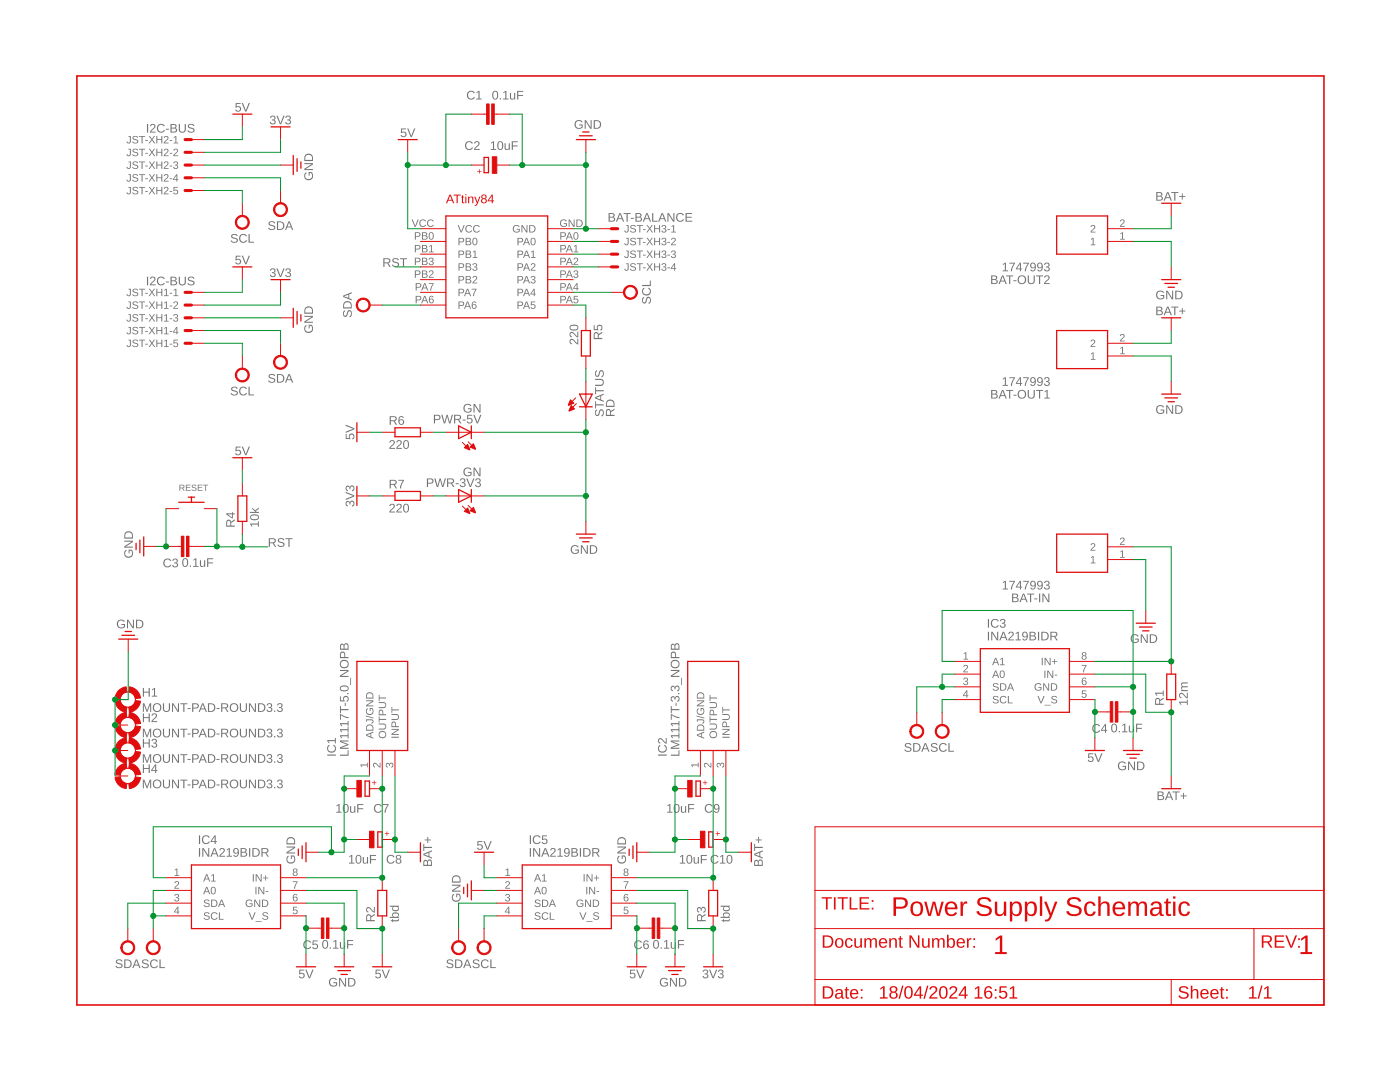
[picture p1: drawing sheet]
<svg xmlns="http://www.w3.org/2000/svg" width="279mm" height="216mm" viewBox="0 0 279 216" stroke-linecap="round" stroke-linejoin="round" font-family="sans-serif">
<g fill="#757575">
<path d="M217.7 111.2l.6-.3v1.4h.3v.1h-.9v-.1h.4v-1.2l-.4 .3z"/>
<path d="M223.6 110.1l.5-.3v1.3h.4v.2h-1v-.2h.4v-1.1l-.3 .2z"/>
<path d="M217.8 108.5a.5 .5 0 0 1 .8 .2 .5 .5 0 0 1-.5 .7l-.3 .3h.8v.2h-1l.2-.4 .4-.3a.3 .3 0 0 0 .1-.5 .3 .3 0 0 0-.5 .1h-.2z"/>
<path d="M223.6 107.4a.5 .5 0 0 1 .8 .2 .5 .5 0 0 1-.4 .7l-.3 .3h.8v.2h-1l.1-.4 .4-.4a.3 .3 0 0 0 .2-.5 .3 .3 0 0 0-.5 .2h-.2z"/>
<path d="M217.7 70.6l.6-.3v1.3h.3v.2h-.9v-.2h.4v-1.1l-.4 .2z"/>
<path d="M223.6 69.4l.5-.2v1.3h.4v.2h-1v-.2h.4v-1.1l-.3 .2z"/>
<path d="M217.8 67.9a.5 .5 0 0 1 .8 .2 .5 .5 0 0 1-.5 .7l-.3 .3h.8v.1h-1l.2-.3 .4-.4a.3 .3 0 0 0 .1-.5 .3 .3 0 0 0-.5 .2l-.2-.1z"/>
<path d="M223.6 66.7a.5 .5 0 0 1 .8 .3 .5 .5 0 0 1-.4 .6l-.3 .4h.8v.1h-1l.1-.3 .4-.4a.3 .3 0 0 0 .2-.5 .3 .3 0 0 0-.5 .1h-.2z"/>
<path d="M217.7 47.7l.6-.2v1.3h.3v.1h-.9v-.1h.4v-1.2l-.4 .3z"/>
<path d="M223.6 46.6l.5-.3v1.4h.4v.1h-1v-.1h.4v-1.2l-.3 .3z"/>
<path d="M217.8 45a.5 .5 0 0 1 .8 .2 .5 .5 0 0 1-.5 .7l-.3 .3h.8v.2h-1l.2-.4 .4-.3a.3 .3 0 0 0 .1-.5 .3 .3 0 0 0-.5 .1h-.2z"/>
<path d="M223.6 43.9a.5 .5 0 0 1 .8 .2 .5 .5 0 0 1-.4 .7l-.3 .3h.8v.2h-1l.1-.4 .4-.3a.3 .3 0 0 0 .2-.5 .3 .3 0 0 0-.5 .1h-.2z"/>
<path d="M192.3 130.4l.6-.3v1.4h.3v.1h-.9v-.1h.4v-1.2l-.4 .3z"/>
<path d="M192.4 132.8a.5 .5 0 0 1 .8 .2 .5 .5 0 0 1-.5 .7l-.3 .3h.8v.2h-1l.2-.4 .4-.4a.3 .3 0 0 0 .2-.5 .32 .32 0 0 0-.6 .2l-.2-.1z"/>
<path d="M192.4 135.3a.43 .43 0 0 1 .7 0 .43 .43 0 0 1-.2 .6 .39 .39 0 0 1 .3 .5 .39 .39 0 0 1-.5 .3l-.4-.2-.1-.2h.2a.3 .3 0 0 0 .4 .3 .3 .3 0 0 0 .1-.5l-.3-.1v-.1a.29 .29 0 0 0 .4-.2 .29 .29 0 0 0-.2-.4 .29 .29 0 0 0-.4 .3h-.2z"/>
<path d="M215.9 132.7h.9l-.5 1.5h-.2l.1-.4 .5-1h-.8z"/>
<path d="M215.9 137.8h.9v.1h-.7v.5a.5 .5 0 0 1 .7 .2 .5 .5 0 0 1-.3 .7 .5 .5 0 0 1-.6-.4l.4 .2a.34 .34 0 0 0 .3-.5 .34 .34 0 0 0-.5 0h-.2z"/>
<path d="M34.9 173.6l.5-.3v1.3h.4v.2h-1v-.2h.4v-1.1l-.3 .2z"/>
<path d="M34.9 175.9a.5 .5 0 0 1 .8 .3 .5 .5 0 0 1-.4 .6l-.3 .4h.8v.1h-1l.1-.3 .4-.4a.3 .3 0 0 0 .2-.5 .3 .3 0 0 0-.5 .1h-.2z"/>
<path d="M34.9 178.5a.43 .43 0 0 1 .7-.1 .43 .43 0 0 1-.2 .7 .39 .39 0 0 1 .4 .5 .39 .39 0 0 1-.5 .3l-.5-.2v-.2h.2a.3 .3 0 0 0 .4 .2 .3 .3 0 0 0 .1-.4l-.4-.1v-.2a.29 .29 0 0 0 .4-.1 .29 .29 0 0 0-.2-.4 .29 .29 0 0 0-.3 .3h-.2z"/>
<path d="M58.4 175.9h1l-.5 1.4h-.2v-.4l.5-.9h-.8z"/>
<path d="M58.5 180.9h.8v.2h-.6l-.1 .5a.5 .5 0 0 1 .8 .2 .5 .5 0 0 1-.4 .7 .5 .5 0 0 1-.6-.4l.5 .2a.34 .34 0 0 0 .3-.5 .34 .34 0 0 0-.6-.1h-.2z"/>
<path d="M100.9 173.6l.5-.3v1.3h.4v.2h-.9v-.2h.3v-1.1l-.3 .2z"/>
<path d="M101 175.9a.5 .5 0 0 1 .7 .3 .5 .5 0 0 1-.4 .6l-.3 .4h.8v.1h-1l.1-.3 .5-.4a.3 .3 0 0 0 .1-.5 .3 .3 0 0 0-.5 .1h-.2z"/>
<path d="M101 178.5a.43 .43 0 0 1 .7-.1 .43 .43 0 0 1-.2 .7 .39 .39 0 0 1 .3 .5 .39 .39 0 0 1-.5 .3l-.5-.2v-.2h.2a.3 .3 0 0 0 .4 .2 .3 .3 0 0 0 .1-.4l-.4-.1v-.2a.29 .29 0 0 0 .5-.1 .29 .29 0 0 0-.2-.4 .29 .29 0 0 0-.4 .3h-.2z"/>
<path d="M124.5 175.9h.9l-.5 1.4h-.2l.1-.4 .4-.9h-.7z"/>
<path d="M124.5 180.9h.9v.2h-.7v.5a.5 .5 0 0 1 .7 .2 .5 .5 0 0 1-.3 .7 .5 .5 0 0 1-.7-.4l.5 .2a.34 .34 0 0 0 .3-.5 .34 .34 0 0 0-.5-.1h-.2z"/>
<path d="M71.9 152.5h1.3v-.3h.2v.9h-.2v-.4h-1.1l.2 .4h-.1z"/>
<path d="M74.6 152.3a.78 .78 0 0 1 1 .6l.2 .1v-.8h.1v1l-.3-.2-.4-.4a.3 .3 0 0 0-.5-.2 .3 .3 0 0 0 .1 .6v.2l-.3-.3z"/>
<path d="M77.1 152.3l.4-.1 .2 .3a.4 .4 0 0 1 .5-.3 .4 .4 0 0 1 .3 .5l-.2 .4-.2 .1v-.2a.3 .3 0 0 0 .2-.4 .3 .3 0 0 0-.4-.1l-.1 .3h-.2a.29 .29 0 0 0-.1-.4 .29 .29 0 0 0-.4 .2 .29 .29 0 0 0 .3 .4v.2l-.4-.3z"/>
<path d="M138 152.5h1.3v-.3h.1v.9h-.1v-.4h-1.2l.3 .4h-.2z"/>
<path d="M140.6 152.3a.78 .78 0 0 1 1.1 .6l.1 .1v-.8h.2v1l-.4-.2-.4-.4a.3 .3 0 0 0-.5-.2 .32 .32 0 0 0 .2 .6v.2l-.4-.3z"/>
<path d="M143.1 152.3l.4-.1 .3 .3a.4 .4 0 0 1 .4-.3 .4 .4 0 0 1 .3 .5l-.2 .4-.2 .1v-.2a.3 .3 0 0 0 .3-.4 .3 .3 0 0 0-.5-.1l-.1 .3h-.1a.29 .29 0 0 0-.2-.4 .29 .29 0 0 0-.3 .2 .29 .29 0 0 0 .2 .4v.2l-.4-.3z"/>
<path d="M121.4 42.5l1 .1 .2 .1 .1 .4-.3 .2a.47 .47 0 0 1 .4 .6 .47 .47 0 0 1-.7 .3h-.7zM121.7 42.7v.5l.7-.1-.1-.3zM121.7 43.4v.6h.6l.2-.1-.1-.4zM123.6 42.5h.3l.7 1.7h-.3l-.2-.5h-.7l-.2 .5h-.3zM123.7 42.7l-.3 .9h.7zM124.4 42.5h1.5v.2h-.6v1.5h-.3v-1.5h-.6zM125.9 43.5h.6v.2h-.6zM126.8 42.5l1 .1 .2 .1v.4l-.3 .2a.47 .47 0 0 1 .4 .6 .47 .47 0 0 1-.6 .3h-.7zM127 42.7v.5l.8-.1-.1-.3zM127 43.4v.6h.7l.2-.1-.2-.4zM129 42.5h.2l.7 1.7h-.2l-.2-.5h-.8l-.2 .5h-.2zM129.1 42.7l-.3 .9h.6zM130.1 42.5h.3v1.5h.8v.2h-1.1zM132 42.5h.3l.7 1.7h-.2l-.2-.5h-.8l-.2 .5h-.3zM132.2 42.7l-.4 .9h.7zM133.2 42.5h.3l.9 1.5v-1.5h.2v1.7h-.3l-.9-1.4v1.4h-.2zM135.1 42.7a.86 .86 0 0 1 1.4 .2l-.2 .1a.63 .63 0 0 0-1-.1 .63 .63 0 0 0 .1 1 .63 .63 0 0 0 .9-.2l.2 .1a.88 .88 0 0 1-1.3 .3 .88 .88 0 0 1-.1-1.4zM136.8 42.5h1.3v.2h-1.1v.6h1v.1h-1v.6h1.2v.2h-1.4z"/>
<path d="M29.3 24.7h.3v1.8h-.3zM30.1 24.8a.55 .55 0 0 1 .9 .2 .55 .55 0 0 1-.3 .8l-.5 .5h.9v.2h-1.2l.1-.3 .5-.5a.37 .37 0 0 0 .3-.5 .37 .37 0 0 0-.6-.1v.1h-.3zM31.5 24.9a.86 .86 0 0 1 1.4 .2l-.2 .1a.63 .63 0 0 0-1 0 .63 .63 0 0 0 .1 .9 .63 .63 0 0 0 .9-.2l.2 .1a.88 .88 0 0 1-1.3 .3 .88 .88 0 0 1-.1-1.4zM33.1 25.7h.6v.2h-.6zM34 24.7l1 .1 .2 .1v.4l-.3 .3a.47 .47 0 0 1 .4 .5 .47 .47 0 0 1-.6 .4h-.7zM34.3 24.9v.6l.7-.2-.1-.3zM34.3 25.7v.6h.6l.2-.2-.2-.4zM35.7 24.7h.2v1.1a.48 .48 0 0 0 .5 .5 .48 .48 0 0 0 .5-.5v-1.1h.2v1.1a.71 .71 0 0 1-.7 .7 .71 .71 0 0 1-.7-.7zM37.6 24.8a.8 .8 0 0 1 1.2 .3l-.2 .1a.4 .4 0 0 0-.5-.4 .4 .4 0 0 0-.3 .5l.2 .1a.59 .59 0 0 1 .7 .2 .59 .59 0 0 1 0 .8l-.6 .1a.63 .63 0 0 1-.7-.5h.2a.46 .46 0 0 0 .6 .4 .46 .46 0 0 0 .3-.6l-.4-.1a.49 .49 0 0 1-.5-.3 .49 .49 0 0 1 0-.6z"/>
<path d="M47 20.6h1v.1h-.8v.6a.59 .59 0 0 1 .9 .2 .59 .59 0 0 1-.4 .9 .59 .59 0 0 1-.8-.5h.3a.38 .38 0 0 0 .5 .1 .38 .38 0 0 0 .1-.6 .38 .38 0 0 0-.6 .1h-.2zM48.2 20.6h.3l.6 1.5 .5-1.5h.3l-.7 1.7h-.3z"/>
<path d="M60.9 34.5l.2-.1 .1 .2a.68 .68 0 0 0-.1 .9 .68 .68 0 0 0 1 .1 .68 .68 0 0 0 .1-.9l-.4-.2v.6h-.2v-.8h.6a.91 .91 0 0 1 .2 1.3 .91 .91 0 0 1-1.3 .2 .91 .91 0 0 1-.2-1.3zM60.7 32.5h1.8v.3l-1.5 .9h1.5v.2h-1.8v-.2l1.5-1-1.5 .1zM61 30.9a.88 .88 0 0 1 .9-.2 .88 .88 0 0 1 .6 .8v.6h-1.8l.1-.8zM61.1 31.1l-.2 .8h1.4a.74 .74 0 0 0-.3-.9 .74 .74 0 0 0-.9 .1z"/>
<path d="M53.8 44.3a.8 .8 0 0 1 1.1 .2l-.2 .1a.4 .4 0 0 0-.5-.3 .4 .4 0 0 0-.3 .5h.2a.59 .59 0 0 1 .7 .3 .59 .59 0 0 1 0 .7l-.6 .1a.63 .63 0 0 1-.7-.4l.2-.1a.46 .46 0 0 0 .6 .4 .46 .46 0 0 0 .3-.6l-.4-.1a.49 .49 0 0 1-.5-.3 .49 .49 0 0 1 .1-.5zM55.3 44.2h.5a.86 .86 0 0 1 .9 .8 .86 .86 0 0 1-.8 .9h-.6zM55.5 44.4v1.3a.73 .73 0 0 0 1-.7 .73 .73 0 0 0-1-.6zM57.6 44.2h.2l.7 1.7h-.2l-.2-.5h-.8l-.2 .5h-.2zM57.7 44.3l-.3 .9h.6z"/>
<path d="M46.3 46.8a.8 .8 0 0 1 1.1 .3h-.2a.4 .4 0 0 0-.5-.3 .4 .4 0 0 0-.3 .5l.2 .1a.59 .59 0 0 1 .7 .2 .59 .59 0 0 1 0 .7l-.5 .1a.63 .63 0 0 1-.8-.4h.3a.46 .46 0 0 0 .5 .3 .46 .46 0 0 0 .4-.5l-.5-.2a.49 .49 0 0 1-.5-.2 .49 .49 0 0 1 .1-.6zM47.9 46.9a.86 .86 0 0 1 1.4 .2l-.2 .1a.63 .63 0 0 0-1-.1 .63 .63 0 0 0 .1 1 .63 .63 0 0 0 .9-.2l.2 .1a.88 .88 0 0 1-1.3 .3 .88 .88 0 0 1-.1-1.4zM49.6 46.7h.2v1.5h.9v.2h-1.1z"/>
<path d="M54.1 23.2a.5 .5 0 0 1 .7-.1 .5 .5 0 0 1 0 .8h-.2a.51 .51 0 0 1 .3 .8 .51 .51 0 0 1-.7 .1l-.3-.4 .2-.1a.35 .35 0 0 0 .5 .4 .35 .35 0 0 0 .1-.6l-.4-.1v-.2a.33 .33 0 0 0 .4-.1 .33 .33 0 0 0-.2-.5 .33 .33 0 0 0-.4 .3h-.2zM55.2 23.1h.2l.6 1.5 .6-1.5h.2l-.7 1.7h-.2zM57.1 23.2a.5 .5 0 0 1 .8-.1 .5 .5 0 0 1-.1 .8h-.1a.51 .51 0 0 1 .3 .8 .51 .51 0 0 1-.8 .1l-.3-.4 .2-.1a.35 .35 0 0 0 .5 .4 .35 .35 0 0 0 .2-.6l-.5-.1v-.2a.33 .33 0 0 0 .5-.1 .33 .33 0 0 0-.2-.5 .33 .33 0 0 0-.4 .3h-.3z"/>
<path d="M200.1 116.2l.7-.3v1.5h.4v.2h-1.1v-.2h.4v-1.3l-.4 .3zM201.4 115.9h1.2l-.5 1.1-.1 .6h-.3l.1-.4 .5-1.1h-.9zM203.5 115.9h.3v1.2h.2v.1h-.2v.4h-.3v-.4h-.8zM203.5 116.2l-.6 .9h.6zM204.2 115.9h1.1l-.5 1.1-.1 .6h-.2l.1-.4 .5-1.1h-.9zM205.7 116a.63 .63 0 0 1 .8 0 .63 .63 0 0 1 .2 .7 .63 .63 0 0 1-.2 .9 .63 .63 0 0 1-.9-.3h.2l.1 .1a.48 .48 0 0 0 .5-.1 .48 .48 0 0 0 .1-.5 .55 .55 0 0 1-.8 .1 .55 .55 0 0 1 0-.9zM205.7 116.5a.4 .4 0 0 0 .8 0 .4 .4 0 0 0-.8 0zM207.1 116a.63 .63 0 0 1 .8 0 .63 .63 0 0 1 .2 .7 .63 .63 0 0 1-.3 .9 .63 .63 0 0 1-.8-.3h.2l.1 .1a.48 .48 0 0 0 .5-.1 .48 .48 0 0 0 .1-.5 .55 .55 0 0 1-.8 .1 .55 .55 0 0 1 0-.9zM207.1 116.5a.4 .4 0 0 0 .8 0 .4 .4 0 0 0-.8 0zM208.5 116a.5 .5 0 0 1 .8-.1 .5 .5 0 0 1 0 .8h-.2a.51 .51 0 0 1 .3 .8 .51 .51 0 0 1-.8 .1l-.3-.4h.3a.35 .35 0 0 0 .4 .3 .35 .35 0 0 0 .2-.6l-.5-.1v-.1a.33 .33 0 0 0 .5-.2 .33 .33 0 0 0-.2-.5 .33 .33 0 0 0-.4 .3h-.2z"/>
<path d="M231 157.9l1 .1 .2 .1v.4l-.3 .2a.47 .47 0 0 1 .4 .6 .47 .47 0 0 1-.6 .3h-.7zM231.2 158.1v.6l.8-.2-.1-.3zM231.2 158.8v.7l.7-.1 .2-.1-.2-.4zM233.2 157.9h.2l.7 1.7h-.2l-.2-.5h-.8l-.2 .5h-.2zM233.3 158.1l-.3 .9h.6zM234 157.9h1.4v.2h-.6v1.5h-.2v-1.5h-.6zM236.1 158.2h.2v.5h.5v.2h-.5v.5h-.2v-.5h-.5v-.2h.5z"/>
<path d="M68.7 62l.2-.1v.2a.4 .4 0 0 0-.3 .5 .4 .4 0 0 0 .5 .3l.1-.2a.59 .59 0 0 1 .2-.7 .59 .59 0 0 1 .7 .1l.1 .5a.63 .63 0 0 1-.4 .7l-.1-.2a.46 .46 0 0 0 .4-.6 .46 .46 0 0 0-.5-.3l-.2 .4a.49 .49 0 0 1-.5 .6 .49 .49 0 0 1-.4-.6zM68.7 60.3a.88 .88 0 0 1 .9-.2 .88 .88 0 0 1 .6 .8v.7h-1.7v-.9zM68.8 60.5l-.1 .8h1.3a.74 .74 0 0 0-.2-.9 .74 .74 0 0 0-1 .1zM68.5 59l1.7-.7v.2l-.5 .2v.8l.5 .2v.3l-1.7-.7zM68.7 59.1l.8 .3v-.6z"/>
<path d="M128.3 59.3h.2l.1 .2a.4 .4 0 0 0-.3 .5 .4 .4 0 0 0 .5 .2v-.1a.59 .59 0 0 1 .3-.7 .59 .59 0 0 1 .7 0l.1 .5a.63 .63 0 0 1-.4 .7l-.1-.2a.46 .46 0 0 0 .4-.5 .46 .46 0 0 0-.6-.4l-.1 .5a.49 .49 0 0 1-.5 .6 .49 .49 0 0 1-.5-.7zM128.4 57.5l.2-.1v.2a.63 .63 0 0 0 0 1 .63 .63 0 0 0 .9-.1 .63 .63 0 0 0-.1-.9v-.2a.87 .87 0 0 1 .3 1.2 .87 .87 0 0 1-1.3 .2 .87 .87 0 0 1 0-1.3zM128.2 56.9h1.5v-.9h.2v1.1h-1.7z"/>
<path d="M113.8 67.7a.82 .82 0 0 1 1.1 .6l.3 .2v-.9h.2v1.1h-.3l-.5-.5a.37 .37 0 0 0-.5-.4 .37 .37 0 0 0-.1 .7h.1v.2l-.4-.3zM113.8 66.4a.82 .82 0 0 1 1.1 .5l.3 .2v-.9h.2v1.1h-.3l-.5-.5a.37 .37 0 0 0-.5-.3 .37 .37 0 0 0-.1 .6h.1v.2l-.4-.3zM113.8 65a1.02 1.02 0 0 1 1.6 .4 .95 .95 0 0 1-.9 .6 .95 .95 0 0 1-.8-.6zM113.9 65.2a.66 .66 0 0 0 .4 .6 .66 .66 0 0 0 .6-.1 .36 .36 0 0 0 .3-.4 .36 .36 0 0 0-.4-.3h-.7z"/>
<path d="M121.1 81.8l.5-.2 .3 .4 .7-.5v.3l-.7 .4v.6h.7v.2h-1.7zM121.2 81.9l-.1 .9h.6v-.9l-.3-.1zM121.1 80a.88 .88 0 0 1 1-.2 .88 .88 0 0 1 .5 .8v.6h-1.7v-.8zM121.3 80.1l-.2 .9h1.4a.74 .74 0 0 0-.3-.9 .74 .74 0 0 0-.9 0z"/>
<path d="M114.1 109a.9 .9 0 0 1 1.4 .2h-.2a.68 .68 0 0 0-1 0 .68 .68 0 0 0 0 1 .68 .68 0 0 0 .9 0l.1-.4h-.5v-.1h.7v.5a.94 .94 0 0 1-1.3 .1 .94 .94 0 0 1-.1-1.3zM115.9 108.8h.3l.9 1.5v-1.5h.2v1.7h-.3l-.9-1.5v1.5h-.2zM117.7 108.8h.6a.86 .86 0 0 1 .9 .8 .86 .86 0 0 1-.8 .9h-.7zM118 109v1.3a.73 .73 0 0 0 1-.6 .73 .73 0 0 0-1-.7z"/>
<path d="M80.1 25.6h.9v.2h-.7l-.1 .6a.59 .59 0 0 1 .9 .2 .59 .59 0 0 1-.4 .8 .59 .59 0 0 1-.8-.4l.3-.1a.38 .38 0 0 0 .5 .2 .38 .38 0 0 0 .1-.6 .38 .38 0 0 0-.6 .1h-.2zM81.2 25.6h.3l.6 1.5 .5-1.5h.3l-.7 1.7h-.2z"/>
<path d="M114.9 24.2a.9 .9 0 0 1 1.4 .2h-.3a.68 .68 0 0 0-.9 0 .68 .68 0 0 0-.1 .9 .68 .68 0 0 0 1 .1l.1-.4h-.5v-.2h.7v.6a.94 .94 0 0 1-1.4 .1 .94 .94 0 0 1 0-1.3zM116.7 24h.3l.9 1.5v-1.5h.2v1.7h-.3l-.9-1.5v1.5h-.2zM118.5 24h.6a.86 .86 0 0 1 .9 .8 .86 .86 0 0 1-.9 .9h-.6zM118.7 24.2v1.3a.73 .73 0 0 0 1-.7 .73 .73 0 0 0-1-.6z"/>
<path d="M98.5 18.2a.64 .64 0 0 1 .7 .1 .64 .64 0 0 1 .2 .7 .64 .64 0 0 1-.6 .9 .64 .64 0 0 1-.6-.9zM98.7 18.3a.97 .97 0 0 0 .1 1.4 .86 .86 0 0 0 0-1.4zM99.8 19.6h.2v.3h-.2zM100.5 18.4l.6-.3v1.6h.4v.2h-1.1v-.2h.4v-1.4l-.3 .3zM101.8 18.5h.2v.9a.32 .32 0 0 0 .3 .3 .32 .32 0 0 0 .3-.4v-.8h.2v1.4h-.2v-.3a.44 .44 0 0 1-.5 .3 .44 .44 0 0 1-.3-.5zM103.2 18.1h1.2v.2h-1v.7h1v.2h-1v.7h-.2z"/>
<path d="M98 28.5l.6-.3v1.5h.4v.2h-1.1v-.2h.5v-1.3l-.4 .3zM99.5 28.3a.64 .64 0 0 1 .8 0 .64 .64 0 0 1 .1 .8 .64 .64 0 0 1-.6 .8 .64 .64 0 0 1-.6-.8zM99.7 28.4a.97 .97 0 0 0 .1 1.4 .86 .86 0 0 0 0-1.5zM100.7 28.6h.2v.8a.32 .32 0 0 0 .4 .4 .32 .32 0 0 0 .2-.4v-.8h.2l.1 1.3h-.3v-.2a.44 .44 0 0 1-.5 .2 .44 .44 0 0 1-.3-.4zM102.1 28.2h1.2v.2h-.9v.6h.9v.2h-.9v.7h-.3z"/>
<path d="M25 109.8l.2-.1 .1 .2a.68 .68 0 0 0-.1 1 .68 .68 0 0 0 1 0 .68 .68 0 0 0 0-.9l-.3-.1v.5h-.2v-.7h.6a.91 .91 0 0 1 .1 1.2 .91 .91 0 0 1-1.3 .2 .91 .91 0 0 1-.1-1.3zM24.8 107.9h1.7v.3l-1.4 .9h1.4v.2h-1.7v-.3l1.5-.9h-1.5zM25 106.2a.88 .88 0 0 1 1-.2 .88 .88 0 0 1 .5 .8v.7h-1.7v-.9zM25.2 106.4l-.2 .8h1.3a.74 .74 0 0 0-.2-.8 .74 .74 0 0 0-.9 0z"/>
<path d="M36.6 111.5a.64 .64 0 0 1 .8 0 .64 .64 0 0 1 .2 .8 .64 .64 0 0 1-.6 .8 .64 .64 0 0 1-.6-.8zM36.8 111.6a.97 .97 0 0 0 .2 1.4 .86 .86 0 0 0 0-1.5zM37.9 112.8h.2v.3h-.2zM38.6 111.7l.6-.3v1.5h.4v.2h-1.1v-.2h.5v-1.3l-.4 .3zM39.9 111.8h.2v.8a.32 .32 0 0 0 .4 .4 .32 .32 0 0 0 .2-.4v-.8h.3v1.3h-.2l-.1-.2a.44 .44 0 0 1-.5 .2 .44 .44 0 0 1-.3-.4zM41.3 111.4h1.3v.2h-1v.6h.9v.2h-.9v.7h-.3z"/>
<path d="M47 89.1h1v.2h-.8v.5a.59 .59 0 0 1 .9 .3 .59 .59 0 0 1-.4 .8 .59 .59 0 0 1-.8-.5h.3a.38 .38 0 0 0 .5 .2 .38 .38 0 0 0 .1-.6 .38 .38 0 0 0-.6 0h-.2zM48.2 89.1h.3l.6 1.5 .5-1.5h.3l-.7 1.7h-.3z"/>
<path d="M49.9 104.5h1.6v-.5h.2v1.1h-.2v-.4h-1.3l.2 .4h-.2zM50 102.9a1.02 1.02 0 0 1 1.7 .3 .95 .95 0 0 1-.9 .6 .95 .95 0 0 1-.9-.6zM50.1 103a.66 .66 0 0 0 .4 .6 .66 .66 0 0 0 .7 0 .36 .36 0 0 0 .3-.5 .36 .36 0 0 0-.5-.2h-.6zM50.3 101.3l.6 .5 .8-.5v.2l-.6 .5 .1 .1h.5v.3h-1.8v-.3h1.1l-.7-.5z"/>
<path d="M200.1 75.6l.7-.3v1.5h.4v.2h-1.1v-.2h.4v-1.3l-.4 .3zM201.4 75.3h1.2l-.5 1.1-.1 .6h-.3l.1-.5 .5-1h-.9zM203.5 75.3h.3v1.1h.2v.2h-.2v.4h-.3v-.4h-.8zM203.5 75.5l-.6 .9h.6zM204.2 75.3h1.1l-.5 1.1-.1 .6h-.2l.1-.5 .5-1h-.9zM205.7 75.4a.63 .63 0 0 1 .8 0 .63 .63 0 0 1 .2 .7 .63 .63 0 0 1-.2 .8 .63 .63 0 0 1-.9-.2l.2-.1 .1 .2a.48 .48 0 0 0 .5-.1 .48 .48 0 0 0 .1-.5 .55 .55 0 0 1-.8 0 .55 .55 0 0 1 0-.8zM205.7 75.9a.4 .4 0 0 0 .8 0 .4 .4 0 0 0-.8 0zM207.1 75.4a.63 .63 0 0 1 .8 0 .63 .63 0 0 1 .2 .7 .63 .63 0 0 1-.3 .8 .63 .63 0 0 1-.8-.2l.2-.1 .1 .2a.48 .48 0 0 0 .5-.1 .48 .48 0 0 0 .1-.5 .55 .55 0 0 1-.8 0 .55 .55 0 0 1 0-.8zM207.1 75.9a.4 .4 0 0 0 .8 0 .4 .4 0 0 0-.8 0zM208.5 75.4a.5 .5 0 0 1 .8-.1 .5 .5 0 0 1 0 .8h-.2a.51 .51 0 0 1 .3 .8 .51 .51 0 0 1-.8 .1l-.3-.4 .3-.1a.35 .35 0 0 0 .4 .3 .35 .35 0 0 0 .2-.5l-.5-.1v-.2a.33 .33 0 0 0 .5-.1 .33 .33 0 0 0-.2-.5 .33 .33 0 0 0-.4 .3h-.2z"/>
<path d="M230.8 61.2h.9l.2 .2 .1 .3-.3 .3a.47 .47 0 0 1 .4 .6 .47 .47 0 0 1-.6 .3h-.7zM231 61.4v.5l.7-.1v-.4zM231 62.1v.6h.6l.2-.2-.1-.4zM232.9 61.2h.3l.7 1.7h-.3l-.2-.5h-.7l-.2 .5h-.3zM233.1 61.4l-.4 .8h.7zM233.8 61.2h1.4v.2h-.6v1.5h-.3v-1.5h-.5zM235.9 61.5h.1v.5h.6v.2h-.6v.5h-.1v-.5h-.6v-.2h.6z"/>
<path d="M200.1 52.7l.7-.3v1.6h.4v.1h-1.1v-.1h.4v-1.4l-.4 .3zM201.4 52.4h1.2l-.5 1.1-.1 .6h-.3l.1-.4 .5-1.1h-.9zM203.5 52.4h.3v1.2h.2v.1h-.2v.4h-.3v-.4h-.8zM203.5 52.7l-.6 .9h.6zM204.2 52.4h1.1l-.5 1.1-.1 .6h-.2l.1-.4 .5-1.1h-.9zM205.7 52.5a.63 .63 0 0 1 .8 0 .63 .63 0 0 1 .2 .7 .63 .63 0 0 1-.2 .9 .63 .63 0 0 1-.9-.3h.2l.1 .1a.48 .48 0 0 0 .5-.1 .48 .48 0 0 0 .1-.5 .55 .55 0 0 1-.8 .1 .55 .55 0 0 1 0-.9zM205.7 53a.4 .4 0 0 0 .8 0 .4 .4 0 0 0-.8 0zM207.1 52.5a.63 .63 0 0 1 .8 0 .63 .63 0 0 1 .2 .7 .63 .63 0 0 1-.3 .9 .63 .63 0 0 1-.8-.3h.2l.1 .1a.48 .48 0 0 0 .5-.1 .48 .48 0 0 0 .1-.5 .55 .55 0 0 1-.8 .1 .55 .55 0 0 1 0-.9zM207.1 53a.4 .4 0 0 0 .8 0 .4 .4 0 0 0-.8 0zM208.5 52.5a.5 .5 0 0 1 .8 0 .5 .5 0 0 1 0 .7l-.2 .1a.51 .51 0 0 1 .3 .7 .51 .51 0 0 1-.8 .1l-.3-.4h.3a.35 .35 0 0 0 .4 .3 .35 .35 0 0 0 .2-.6h-.5v-.2a.33 .33 0 0 0 .5-.2 .33 .33 0 0 0-.2-.4 .33 .33 0 0 0-.4 .3l-.2-.1z"/>
<path d="M230.8 38.3l.9 .1 .2 .1 .1 .4-.3 .2a.47 .47 0 0 1 .4 .6 .47 .47 0 0 1-.6 .3h-.7zM231 38.5v.6l.7-.2v-.3zM231 39.2v.7l.6-.1 .2-.1-.1-.4zM232.9 38.3h.3l.7 1.7h-.3l-.2-.5h-.7l-.2 .5h-.3zM233.1 38.5l-.4 .9h.7zM233.8 38.3h1.4v.2h-.6v1.5h-.3v-1.5h-.5zM235.9 38.6h.1v.5h.6v.2h-.6v.5h-.1v-.5h-.6v-.2h.6z"/>
<path d="M197.2 126.1h.2v1.7h-.2zM197.8 126.1h.3l.9 1.4v-1.4h.2v1.7h-.3l-.9-1.5v1.5h-.2zM200.1 126.1h.3l.7 1.7h-.3l-.2-.5h-.7l-.2 .5h-.3zM200.3 126.2l-.4 .9h.7zM201.4 126.2a.55 .55 0 0 1 .8 .1 .55 .55 0 0 1-.3 .8l-.4 .5h.8v.2h-1.1l.1-.3 .4-.5a.37 .37 0 0 0 .4-.5 .37 .37 0 0 0-.6-.1l-.1 .1h-.2zM202.7 126.3l.6-.2v1.5h.4v.2h-1v-.2h.4v-1.3l-.4 .2zM204.1 126.2a.63 .63 0 0 1 .8-.1 .63 .63 0 0 1 .2 .8 .63 .63 0 0 1-.2 .8 .63 .63 0 0 1-.9-.3h.2l.1 .2a.48 .48 0 0 0 .5-.2 .48 .48 0 0 0 .1-.4 .55 .55 0 0 1-.8 0 .55 .55 0 0 1 0-.8zM204.1 126.6a.4 .4 0 0 0 .8 0 .4 .4 0 0 0-.8 0zM205.5 126.1h.9l.2 .1 .1 .4-.3 .3a.47 .47 0 0 1 .4 .5 .47 .47 0 0 1-.6 .4h-.7zM205.7 126.2v.6l.7-.2v-.3zM205.7 127v.6h.6l.2-.2-.1-.4zM207.1 126.1h.3v1.7h-.3zM207.8 126.1h.6a.86 .86 0 0 1 .9 .8 .86 .86 0 0 1-.8 .9h-.7zM208.1 126.2v1.4a.73 .73 0 0 0 1-.7 .73 .73 0 0 0-1-.7zM209.6 126.1h.8a.5 .5 0 0 1 .6 .4 .5 .5 0 0 1-.4 .5l.5 .8h-.3l-.4-.7h-.5v.7h-.3zM209.9 126.2v.7h.5a.32 .32 0 0 0 .4-.3 .32 .32 0 0 0-.4-.4z"/>
<path d="M223.3 152.2a.9 .9 0 0 1 1.4 .1l-.2 .1a.68 .68 0 0 0-1 0 .68 .68 0 0 0 0 .9 .68 .68 0 0 0 .9 .1l.1-.4h-.5v-.2h.7v.6a.94 .94 0 0 1-1.3 .1 .94 .94 0 0 1-.1-1.3zM225.1 152h.3l.9 1.4v-1.4h.2v1.7h-.3l-.9-1.5v1.5h-.2zM226.9 152h.6a.86 .86 0 0 1 .9 .8 .86 .86 0 0 1-.8 .9h-.7zM227.2 152.1v1.4a.73 .73 0 0 0 1-.7 .73 .73 0 0 0-1-.7z"/>
<path d="M235.3 140h1.6v-.4h.1v1.1h-.1v-.5h-1.4l.3 .4h-.2zM235.4 138.4a.82 .82 0 0 1 1.2 .5l.3 .2v-.9h.1v1.1h-.2l-.5-.5a.37 .37 0 0 0-.5-.3 .37 .37 0 0 0-.1 .6h.1v.2l-.5-.3zM235.8 136.3l1.2-.1v.2h-1l-.1 .2 .2 .3h.9v.2l-1 .1-.1 .2 .2 .3h.9v.2h-1.3v-.2h.3a.41 .41 0 0 1-.3-.4 .41 .41 0 0 1 .3-.4l-.3-.2z"/>
<path d="M217.2 150.3h1v.2h-.8v.5a.59 .59 0 0 1 .8 .3 .59 .59 0 0 1-.4 .8 .59 .59 0 0 1-.7-.5h.2a.38 .38 0 0 0 .6 .2 .38 .38 0 0 0 0-.6 .38 .38 0 0 0-.6 0h-.2zM218.4 150.3h.2l.6 1.5 .6-1.5h.2l-.7 1.7h-.2z"/>
<path d="M180.7 148.4a.8 .8 0 0 1 1.2 .3h-.2a.4 .4 0 0 0-.5-.3 .4 .4 0 0 0-.3 .5l.2 .1a.59 .59 0 0 1 .7 .2 .59 .59 0 0 1-.1 .7l-.5 .1a.63 .63 0 0 1-.7-.4l.2-.1a.46 .46 0 0 0 .6 .4 .46 .46 0 0 0 .3-.5l-.4-.2a.49 .49 0 0 1-.6-.2 .49 .49 0 0 1 .1-.6zM182.2 148.3h.6a.86 .86 0 0 1 .9 .8 .86 .86 0 0 1-.8 .9h-.7zM182.5 148.5v1.3a.73 .73 0 0 0 1-.7 .73 .73 0 0 0-1-.6zM184.5 148.3h.3l.7 1.7h-.2l-.2-.5h-.8l-.2 .5h-.3zM184.7 148.5l-.3 .8h.6z"/>
<path d="M186 148.4a.8 .8 0 0 1 1.1 .3h-.2a.4 .4 0 0 0-.5-.3 .4 .4 0 0 0-.3 .5l.2 .1a.59 .59 0 0 1 .7 .2 .59 .59 0 0 1 0 .7l-.6 .1a.63 .63 0 0 1-.7-.4l.2-.1a.46 .46 0 0 0 .6 .4 .46 .46 0 0 0 .3-.5l-.4-.2a.49 .49 0 0 1-.5-.2 .49 .49 0 0 1 .1-.6zM187.6 148.5a.86 .86 0 0 1 1.4 .2l-.3 .1a.63 .63 0 0 0-.9-.1 .63 .63 0 0 0 .1 .9 .63 .63 0 0 0 .9-.1l.2 .1a.88 .88 0 0 1-1.3 .2 .88 .88 0 0 1-.1-1.3zM189.3 148.3h.2v1.5h.9v.2h-1.1z"/>
<path d="M222 144.5a.64 .64 0 0 1 .8 0 .64 .64 0 0 1 .1 .8 .64 .64 0 0 1-.6 .9 .64 .64 0 0 1-.6-.9zM222.2 144.6a.97 .97 0 0 0 .1 1.4 .86 .86 0 0 0 0-1.4zM223.3 145.9h.2v.2h-.2zM224 144.7l.6-.3v1.5h.4v.2h-1.1v-.2h.5v-1.3l-.4 .3zM225.3 144.8h.2v.8a.32 .32 0 0 0 .4 .4 .32 .32 0 0 0 .2-.4v-.8h.2v1.3h-.2v-.2a.44 .44 0 0 1-.5 .2 .44 .44 0 0 1-.3-.4zM226.7 144.4h1.2v.2h-1v.6h1v.2h-1v.7h-.2z"/>
<path d="M39.7 169.2h.2v1.7h-.2zM40.4 169.2h.2l1 1.5v-1.5h.2v1.7h-.3l-.9-1.4v1.4h-.2zM42.7 169.2h.2l.7 1.7h-.2l-.2-.5h-.8l-.2 .5h-.2zM42.8 169.4l-.3 .9h.6zM43.9 169.3a.55 .55 0 0 1 .9 .1 .55 .55 0 0 1-.3 .9l-.5 .5h.9v.1h-1.1v-.2l.5-.5a.37 .37 0 0 0 .3-.5 .37 .37 0 0 0-.6-.1v.1h-.2zM45.3 169.5l.6-.3v1.6h.4v.1h-1.1v-.1h.5v-1.4l-.4 .3zM46.7 169.4a.63 .63 0 0 1 .8-.1 .63 .63 0 0 1 .2 .8 .63 .63 0 0 1-.3 .8 .63 .63 0 0 1-.8-.3h.2l.1 .1a.48 .48 0 0 0 .5-.1 .48 .48 0 0 0 .1-.5 .55 .55 0 0 1-.9 .1 .55 .55 0 0 1 .1-.8zM46.7 169.8a.38 .38 0 0 0 .7 0 .38 .38 0 0 0-.7 0zM48 169.2l1 .1 .2 .1v.4l-.3 .2a.47 .47 0 0 1 .4 .6 .47 .47 0 0 1-.6 .3h-.7zM48.2 169.4v.6l.8-.2-.1-.3zM48.2 170.1v.7l.7-.1 .2-.1-.2-.4zM49.7 169.2h.2v1.7h-.2zM50.4 169.2h.5a.86 .86 0 0 1 .9 .9 .86 .86 0 0 1-.8 .8h-.6zM50.6 169.4v1.4a.73 .73 0 0 0 1-.7 .73 .73 0 0 0-1-.7zM52.2 169.2h.8a.5 .5 0 0 1 .6 .4 .5 .5 0 0 1-.4 .6l.5 .7h-.3l-.5-.7h-.5v.7h-.2zM52.4 169.4v.7h.6a.32 .32 0 0 0 .4-.4 .32 .32 0 0 0-.4-.3z"/>
<path d="M65.9 195.3a.9 .9 0 0 1 1.3 .2l-.2 .1a.68 .68 0 0 0-.9-.1 .68 .68 0 0 0-.1 1 .68 .68 0 0 0 1 .1l.1-.4h-.5v-.2h.7v.6a.94 .94 0 0 1-1.4 .1 .94 .94 0 0 1 0-1.4zM67.7 195.1h.2l1 1.5v-1.5h.2v1.8h-.3l-.9-1.5v1.5h-.2zM69.5 195.1h.5a.86 .86 0 0 1 1 .9 .86 .86 0 0 1-.9 .9h-.6zM69.7 195.3v1.4a.73 .73 0 0 0 1-.7 .73 .73 0 0 0-1-.7z"/>
<path d="M78 183.6h.3v-.2h.1v.2h1v-.2h.2v.2l-.1 .2h-1.1v.2l-.4-.2zM78.4 182.2a.69 .69 0 0 1 .8-.1 .69 .69 0 0 1 .4 .7l-.2 .1 .2 .1v.2h-1.8v-.3l.7 .1-.2-.5zM78.5 182.4a.49 .49 0 0 0 .4 .5 .49 .49 0 0 0 .5-.4l-.2-.2zM77.8 180.7h1.8v.2h-.2a.5 .5 0 0 1 .2 .7 .5 .5 0 0 1-.7 .2 .54 .54 0 0 1-.6-.6l.2-.3h-.7zM78.5 181l-.1 .1a.49 .49 0 0 0 .5 .5 .49 .49 0 0 0 .5-.5l-.2-.1z"/>
<path d="M59.7 193.5h1v.2h-.8v.5a.59 .59 0 0 1 .9 .3 .59 .59 0 0 1-.4 .8 .59 .59 0 0 1-.8-.5h.3a.38 .38 0 0 0 .5 .2 .38 .38 0 0 0 .1-.6 .38 .38 0 0 0-.6 0h-.2zM60.9 193.5h.3l.6 1.5 .5-1.5h.3l-.7 1.7h-.3z"/>
<path d="M23.3 191.5a.8 .8 0 0 1 1.1 .3l-.2 .1a.4 .4 0 0 0-.5-.3 .4 .4 0 0 0-.3 .5h.2a.59 .59 0 0 1 .7 .2 .59 .59 0 0 1 0 .8l-.5 .1a.63 .63 0 0 1-.8-.4l.3-.1a.46 .46 0 0 0 .5 .4 .46 .46 0 0 0 .4-.6l-.5-.1a.49 .49 0 0 1-.5-.3 .49 .49 0 0 1 .1-.6zM24.8 191.5h.6a.86 .86 0 0 1 .9 .8 .86 .86 0 0 1-.9 .9h-.6zM25 191.6v1.4a.73 .73 0 0 0 1-.7 .73 .73 0 0 0-1-.7zM27.1 191.5h.3l.7 1.7h-.3l-.2-.5h-.8l-.2 .5h-.2zM27.2 191.6l-.3 .9h.6z"/>
<path d="M28.5 191.5a.8 .8 0 0 1 1.2 .3l-.3 .1a.4 .4 0 0 0-.5-.3 .4 .4 0 0 0-.2 .5h.2a.59 .59 0 0 1 .6 .2 .59 .59 0 0 1 0 .8l-.5 .1a.63 .63 0 0 1-.7-.4l.2-.1a.46 .46 0 0 0 .5 .4 .46 .46 0 0 0 .4-.6l-.5-.1a.49 .49 0 0 1-.5-.3 .49 .49 0 0 1 .1-.6zM30.2 191.7a.86 .86 0 0 1 1.3 .2h-.2a.63 .63 0 0 0-1 0 .63 .63 0 0 0 .1 .9 .63 .63 0 0 0 .9-.2l.2 .1a.88 .88 0 0 1-1.3 .3 .88 .88 0 0 1 0-1.3zM31.8 191.5h.3v1.5h.8v.2h-1.1z"/>
<path d="M64.6 187.6a.64 .64 0 0 1 .7 .1 .64 .64 0 0 1 .2 .7 .64 .64 0 0 1-.6 .9 .64 .64 0 0 1-.6-.9zM64.7 187.8a.97 .97 0 0 0 .2 1.3 .86 .86 0 0 0 0-1.4zM65.8 189h.3v.3h-.3zM66.5 187.9l.6-.3v1.5h.4v.2h-1v-.2h.4v-1.3l-.4 .3zM67.8 188h.3v.8a.32 .32 0 0 0 .3 .4 .32 .32 0 0 0 .3-.5v-.7h.2v1.3h-.2v-.2a.44 .44 0 0 1-.5 .2 .44 .44 0 0 1-.4-.4zM69.3 187.6h1.2v.2h-1v.6h1v.2h-1v.7h-.2z"/>
<path d="M105.7 169.2h.3v1.7h-.3zM106.4 169.2h.3l.9 1.5v-1.5h.2v1.7h-.3l-.9-1.4v1.4h-.2zM108.7 169.2h.3l.7 1.7h-.3l-.2-.5h-.8l-.2 .5h-.2zM108.8 169.4l-.3 .9h.7zM110 169.3a.55 .55 0 0 1 .8 .1 .55 .55 0 0 1-.3 .9l-.5 .5h.9v.1h-1.1l.1-.2 .4-.5a.37 .37 0 0 0 .4-.5 .37 .37 0 0 0-.6-.1l-.1 .1h-.2zM111.3 169.5l.6-.3v1.6h.4v.1h-1.1v-.1h.5v-1.4l-.4 .3zM112.7 169.4a.63 .63 0 0 1 .8-.1 .63 .63 0 0 1 .2 .8 .63 .63 0 0 1-.3 .8 .63 .63 0 0 1-.8-.3h.2l.1 .1a.48 .48 0 0 0 .5-.1 .48 .48 0 0 0 .1-.5 .55 .55 0 0 1-.8 .1 .55 .55 0 0 1 0-.8zM112.7 169.8a.4 .4 0 0 0 .8 0 .4 .4 0 0 0-.8 0zM114 169.2l1 .1 .2 .1v.4l-.3 .2a.47 .47 0 0 1 .5 .6 .47 .47 0 0 1-.7 .3h-.7zM114.3 169.4v.6l.7-.2-.1-.3zM114.3 170.1v.7l.6-.1 .2-.1-.2-.4zM115.7 169.2h.3v1.7h-.3zM116.4 169.2h.6a.86 .86 0 0 1 .9 .9 .86 .86 0 0 1-.9 .8h-.6zM116.6 169.4v1.4a.73 .73 0 0 0 1-.7 .73 .73 0 0 0-1-.7zM118.2 169.2h.8a.5 .5 0 0 1 .6 .4 .5 .5 0 0 1-.4 .6l.5 .7h-.3l-.4-.7h-.6v.7h-.2zM118.4 169.4v.7h.6a.32 .32 0 0 0 .4-.4 .32 .32 0 0 0-.4-.3z"/>
<path d="M131.9 195.3a.9 .9 0 0 1 1.4 .2l-.3 .1a.68 .68 0 0 0-.9-.1 .68 .68 0 0 0-.1 1 .68 .68 0 0 0 1 .1l.1-.4h-.5v-.2h.7v.6a.94 .94 0 0 1-1.3 .1 .94 .94 0 0 1-.1-1.4zM133.7 195.1h.3l.9 1.5v-1.5h.2v1.8h-.3l-.9-1.5v1.5h-.2zM135.5 195.1h.6a.86 .86 0 0 1 .9 .9 .86 .86 0 0 1-.9 .9h-.6zM135.7 195.3v1.4a.73 .73 0 0 0 1-.7 .73 .73 0 0 0-1-.7z"/>
<path d="M144 183.6h.3v-.2h.2v.2h.9l.1-.2h.1v.2l-.1 .2h-1v.2l-.5-.2zM144.4 182.2a.69 .69 0 0 1 .8-.1 .69 .69 0 0 1 .4 .7l-.2 .1 .2 .1v.2h-1.8v-.3l.7 .1-.2-.5zM144.6 182.4h-.1a.49 .49 0 0 0 .5 .5 .49 .49 0 0 0 .5-.4l-.3-.2zM143.8 180.7h1.8v.2h-.2a.5 .5 0 0 1 .2 .7 .5 .5 0 0 1-.6 .2 .54 .54 0 0 1-.7-.6l.2-.3h-.7zM144.6 181l-.1 .1a.49 .49 0 0 0 .5 .5 .49 .49 0 0 0 .4-.5l-.2-.1z"/>
<path d="M125.8 193.5h.9v.2h-.7l-.1 .5a.59 .59 0 0 1 .9 .3 .59 .59 0 0 1-.4 .8 .59 .59 0 0 1-.7-.5h.2a.38 .38 0 0 0 .5 .2 .38 .38 0 0 0 .1-.6 .38 .38 0 0 0-.6 0h-.2zM127 193.5h.2l.6 1.5 .6-1.5h.2l-.7 1.7h-.2z"/>
<path d="M89.3 191.5a.8 .8 0 0 1 1.2 .3l-.3 .1a.4 .4 0 0 0-.5-.3 .4 .4 0 0 0-.2 .5h.2a.59 .59 0 0 1 .6 .2 .59 .59 0 0 1 0 .8l-.5 .1a.63 .63 0 0 1-.7-.4l.2-.1a.46 .46 0 0 0 .5 .4 .46 .46 0 0 0 .4-.6l-.5-.1a.49 .49 0 0 1-.5-.3 .49 .49 0 0 1 .1-.6zM90.8 191.5h.6a.86 .86 0 0 1 .9 .8 .86 .86 0 0 1-.8 .9h-.7zM91.1 191.6v1.4a.73 .73 0 0 0 1-.7 .73 .73 0 0 0-1-.7zM93.1 191.5h.3l.7 1.7h-.3l-.2-.5h-.7l-.2 .5h-.3zM93.3 191.6l-.4 .9h.7z"/>
<path d="M94.5 191.5a.8 .8 0 0 1 1.2 .3l-.2 .1a.4 .4 0 0 0-.5-.3 .4 .4 0 0 0-.3 .5h.2a.59 .59 0 0 1 .7 .2 .59 .59 0 0 1-.1 .8l-.5 .1a.63 .63 0 0 1-.7-.4l.2-.1a.46 .46 0 0 0 .6 .4 .46 .46 0 0 0 .3-.6l-.4-.1a.49 .49 0 0 1-.6-.3 .49 .49 0 0 1 .1-.6zM96.2 191.7a.86 .86 0 0 1 1.3 .2h-.2a.63 .63 0 0 0-.9 0 .63 .63 0 0 0 0 .9 .63 .63 0 0 0 1-.2l.2 .1a.88 .88 0 0 1-1.4 .3 .88 .88 0 0 1 0-1.3zM97.9 191.5h.2v1.5h.9v.2h-1.1z"/>
<path d="M130.6 187.6a.64 .64 0 0 1 .7 .1 .64 .64 0 0 1 .2 .7 .64 .64 0 0 1-.6 .9 .64 .64 0 0 1-.6-.9zM130.8 187.8a.97 .97 0 0 0 .1 1.3 .86 .86 0 0 0 0-1.4zM131.8 189h.3v.3h-.3zM132.6 187.9l.6-.3v1.5h.4v.2h-1.1v-.2h.4v-1.3l-.3 .3zM133.9 188h.2v.8a.32 .32 0 0 0 .3 .4 .32 .32 0 0 0 .3-.5v-.7h.2v1.3h-.2v-.2a.44 .44 0 0 1-.5 .2 .44 .44 0 0 1-.3-.4zM135.3 187.6h1.2v.2h-1v.6h1v.2h-1v.7h-.2z"/>
<path d="M67.8 150.6h1.6v-.9h.2v1.1h-1.8zM67.8 147.8h1.8v.2l-1.5-.1 1.5 .6v.2l-1.5 .5h1.5v.2h-1.8v-.3l1.5-.5-1.5-.6zM67.8 146.7h1.6v-.4h.2v1.1h-.2v-.5h-1.3l.2 .4h-.2zM67.8 145.5h1.6v-.4h.2v1.1h-.2v-.5h-1.3l.2 .4h-.2zM67.8 144.3h1.6v-.4h.2v1h-.2v-.4h-1.3l.2 .4h-.2zM67.8 142.5l1.2 .5 .6 .1v.2l-.7-.1-.9-.5v.9h-.2zM67.8 140.9h.2v.6h1.6v.2h-1.6v.6h-.2zM68.8 140.3h.2v.6h-.2zM67.8 139h.2v.7l.6 .1a.59 .59 0 0 1 .2-.9 .59 .59 0 0 1 .8 .4 .59 .59 0 0 1-.4 .7v-.2a.38 .38 0 0 0 .1-.5 .38 .38 0 0 0-.6-.1 .38 .38 0 0 0 .1 .6v.2l-1-.1zM69.3 138.3h.3v.2h-.3zM67.9 137a1.02 1.02 0 0 1 1.7 .4 .95 .95 0 0 1-.9 .6 .95 .95 0 0 1-.9-.6zM68 137.2a.66 .66 0 0 0 .4 .6 .66 .66 0 0 0 .7-.1 .36 .36 0 0 0 .3-.5 .36 .36 0 0 0-.5-.2h-.6zM69.9 135.3h.2v1.4h-.2zM67.8 133.7h1.8v.3l-1.5 .9h1.5v.2h-1.8v-.3l1.5-.9h-1.5zM67.8 132.5a.9 .9 0 0 1 1.8 0 .9 .9 0 0 1-1.8 0zM68.2 132.1a.65 .65 0 0 0 .1 .9 .65 .65 0 0 0 .9-.1 .65 .65 0 0 0-.1-.9l-.6-.1zM68 130.2a.53 .53 0 0 1 .6-.2 .53 .53 0 0 1 .3 .6v.5h.7v.2h-1.8zM68.2 130.3l-.2 .8h.7v-.7zM68 128.5h.4l.3 .3a.47 .47 0 0 1 .5-.5 .47 .47 0 0 1 .4 .7v.7h-1.8l.1-1zM68.1 128.8l-.1 .6h.6l-.1-.6zM68.9 128.6l-.1 .8h.6l-.1-.7z"/>
<path d="M133.9 150.6h1.5v-.9h.2v1.1h-1.7zM133.9 147.8h1.7v.2l-1.5-.1 1.5 .6v.2l-1.5 .5h1.5v.2h-1.7v-.3l1.4-.5-1.4-.6zM133.9 146.7h1.5v-.4h.2v1.1h-.2v-.5h-1.3l.3 .4h-.2zM133.9 145.5h1.5v-.4h.2v1.1h-.2v-.5h-1.3l.3 .4h-.2zM133.9 144.3h1.5v-.4h.2v1h-.2v-.4h-1.3l.3 .4h-.2zM133.9 142.5l1.1 .5 .6 .1v.2l-.7-.1-.8-.5v.9h-.2zM133.9 140.9h.2v.6h1.5v.2h-1.5v.6h-.2zM134.8 140.3h.2v.6h-.2zM134 139.1l.5-.2 .2 .4a.51 .51 0 0 1 .8-.4 .51 .51 0 0 1 .1 .8l-.4 .3-.1-.2a.35 .35 0 0 0 .3-.5 .35 .35 0 0 0-.5-.1l-.1 .4h-.2a.33 .33 0 0 0-.1-.4 .33 .33 0 0 0-.5 .2 .33 .33 0 0 0 .3 .4v.2l-.4-.3zM135.3 138.3h.3v.2h-.3zM134 137l.5-.2 .2 .4a.51 .51 0 0 1 .8-.3 .51 .51 0 0 1 .1 .8l-.4 .3-.1-.3a.35 .35 0 0 0 .3-.4 .35 .35 0 0 0-.5-.2l-.1 .5h-.2a.33 .33 0 0 0-.1-.5 .33 .33 0 0 0-.5 .2 .33 .33 0 0 0 .3 .4v.2l-.4-.3zM135.9 135.3h.2v1.4h-.2zM133.9 133.7h1.7v.3l-1.5 .9h1.5v.2h-1.7v-.3l1.4-.9h-1.4zM133.8 132.5a.9 .9 0 0 1 1.8 0 .9 .9 0 0 1-1.8 0zM134.2 132.1a.65 .65 0 0 0 .1 .9 .65 .65 0 0 0 .9-.1 .65 .65 0 0 0-.1-.9l-.6-.1zM134 130.2a.53 .53 0 0 1 .6-.2 .53 .53 0 0 1 .3 .6v.5h.7v.2h-1.7zM134.2 130.3l-.1 .8h.6v-.7zM134.1 128.5h.3l.3 .3a.47 .47 0 0 1 .6-.5 .47 .47 0 0 1 .3 .7v.7h-1.7v-1zM134.1 128.8v.6h.5l-.1-.6zM134.9 128.6l-.1 .8h.6l-.1-.7z"/>
<path d="M57.4 170.9l.2-.2v.3a.68 .68 0 0 0 0 .9 .68 .68 0 0 0 .9 .1 .68 .68 0 0 0 .1-1l-.4-.1v.5h-.2v-.7h.6a.91 .91 0 0 1 .2 1.3 .91 .91 0 0 1-1.3 .1 .91 .91 0 0 1-.1-1.2zM57.2 168.9h1.7v.3l-1.5 .9h1.5v.2h-1.7v-.3l1.5-.9h-1.5zM57.4 167.3a.88 .88 0 0 1 .9-.2 .88 .88 0 0 1 .6 .8v.6h-1.7v-.8zM57.5 167.4l-.1 .9h1.3a.74 .74 0 0 0-.2-.9 .74 .74 0 0 0-1 0z"/>
<path d="M75 193.5h1v.2h-.8l-.1 .5a.59 .59 0 0 1 .9 .3 .59 .59 0 0 1-.4 .8 .59 .59 0 0 1-.7-.5h.2a.38 .38 0 0 0 .6 .2 .38 .38 0 0 0 0-.6 .38 .38 0 0 0-.6 0h-.2zM76.2 193.5h.2l.6 1.5 .6-1.5h.2l-.7 1.7h-.2z"/>
<path d="M84.7 171.6h.3l.3 .3a.47 .47 0 0 1 .6-.4 .47 .47 0 0 1 .3 .6v.7h-1.7v-1zM84.7 171.9v.7h.5l-.1-.7zM85.5 171.8l-.1 .8h.6l-.1-.8zM84.5 170.4l1.7-.7v.2l-.5 .2v.8l.5 .2v.2l-1.7-.7zM84.7 170.5l.8 .3v-.6zM84.5 168.4h.2v.6h1.5v.2h-1.5v.6h-.2zM84.8 167.5h.5v-.5h.2v.5h.5v.2h-.5v.5h-.2v-.5h-.5z"/>
<path d="M123.4 170.9l.2-.2 .1 .3a.68 .68 0 0 0-.1 .9 .68 .68 0 0 0 1 .1 .68 .68 0 0 0 .1-1l-.4-.1v.5h-.2v-.7h.6a.91 .91 0 0 1 .1 1.3 .91 .91 0 0 1-1.2 .1 .91 .91 0 0 1-.2-1.2zM123.2 168.9h1.7v.3l-1.4 .9h1.4v.2h-1.7v-.3l1.5-.9h-1.5zM123.4 167.3a.88 .88 0 0 1 1-.2 .88 .88 0 0 1 .5 .8v.6h-1.7v-.8zM123.6 167.4l-.2 .9h1.3a.74 .74 0 0 0-.2-.9 .74 .74 0 0 0-.9 0z"/>
<path d="M150.7 171.6h.4l.2 .3a.47 .47 0 0 1 .6-.4 .47 .47 0 0 1 .3 .6v.7h-1.7l.1-1zM150.8 171.9l-.1 .7h.5v-.7zM151.6 171.8l-.2 .8h.6v-.8zM150.5 170.4l1.7-.7v.2l-.5 .2v.8l.5 .2v.2l-1.7-.7zM150.7 170.5l.8 .3v-.6zM150.5 168.4h.2v.6h1.5v.2h-1.5v.6h-.2zM150.8 167.5h.5v-.5h.2v.5h.5v.2h-.5v.5h-.2v-.5h-.5z"/>
<path d="M140.4 193.6a.5 .5 0 0 1 .7-.1 .5 .5 0 0 1 0 .8h-.1a.51 .51 0 0 1 .3 .8 .51 .51 0 0 1-.8 .1l-.3-.4 .2-.1a.35 .35 0 0 0 .5 .3 .35 .35 0 0 0 .1-.5l-.4-.1v-.2a.33 .33 0 0 0 .5-.1 .33 .33 0 0 0-.2-.5 .33 .33 0 0 0-.5 .3h-.2zM141.5 193.5h.2l.6 1.5 .6-1.5h.2l-.7 1.7h-.2zM143.5 193.6a.5 .5 0 0 1 .7-.1 .5 .5 0 0 1 0 .8h-.2a.51 .51 0 0 1 .3 .8 .51 .51 0 0 1-.7 .1l-.3-.4 .2-.1a.35 .35 0 0 0 .5 .3 .35 .35 0 0 0 .1-.5l-.4-.1v-.2a.33 .33 0 0 0 .4-.1 .33 .33 0 0 0-.2-.5 .33 .33 0 0 0-.4 .3h-.2z"/>
<path d="M95.3 167.8h1v.2h-.8v.6a.59 .59 0 0 1 .8 .2 .59 .59 0 0 1-.4 .8 .59 .59 0 0 1-.7-.4l.2-.1a.38 .38 0 0 0 .6 .2 .38 .38 0 0 0 0-.6 .38 .38 0 0 0-.5 .1h-.3zM96.5 167.8h.2l.6 1.5 .6-1.5h.2l-.7 1.8h-.2z"/>
<path d="M90.4 178.5l.2-.1v.2a.68 .68 0 0 0 0 .9 .68 .68 0 0 0 1 .1 .68 .68 0 0 0 0-1l-.4-.1v.5h-.1v-.7h.5a.91 .91 0 0 1 .2 1.3 .91 .91 0 0 1-1.3 .1 .91 .91 0 0 1-.1-1.2zM90.2 176.5h1.7v.3l-1.5 .9h1.5v.2h-1.7v-.2l1.5-1h-1.5zM90.4 174.9a.88 .88 0 0 1 1-.2 .88 .88 0 0 1 .5 .8v.6h-1.7v-.8zM90.5 175l-.1 .9h1.3a.74 .74 0 0 0-.2-.9 .74 .74 0 0 0-1 0z"/>
<path d="M77.9 87.9a.55 .55 0 0 1 .8 .2 .55 .55 0 0 1-.3 .8l-.5 .5h.9v.2h-1.1l.1-.3 .4-.5a.37 .37 0 0 0 .4-.5 .37 .37 0 0 0-.6-.1l-.1 .1h-.2zM79.3 87.9a.55 .55 0 0 1 .8 .2 .55 .55 0 0 1-.3 .8l-.5 .5h.9v.2h-1.1v-.3l.5-.5a.37 .37 0 0 0 .4-.5 .37 .37 0 0 0-.7-.1v.1h-.2zM80.7 87.9a.64 .64 0 0 1 .8 .1 .64 .64 0 0 1 .1 .7 .64 .64 0 0 1-.6 .9 .64 .64 0 0 1-.6-.9zM80.9 88a.97 .97 0 0 0 .1 1.4 .86 .86 0 0 0 0-1.4z"/>
<path d="M92.7 80.8a.9 .9 0 0 1 1.4 .2l-.2 .1a.68 .68 0 0 0-1-.1 .68 .68 0 0 0-.1 1 .68 .68 0 0 0 1 0l.1-.3h-.5v-.2h.7v.6a.94 .94 0 0 1-1.3 .1 .94 .94 0 0 1-.1-1.4zM94.5 80.6h.3l.9 1.5v-1.5h.2v1.7h-.3l-.9-1.4v1.4h-.2z"/>
<path d="M77.9 100.6a.55 .55 0 0 1 .8 .2 .55 .55 0 0 1-.3 .8l-.5 .5h.9v.2h-1.1l.1-.3 .4-.5a.37 .37 0 0 0 .4-.5 .37 .37 0 0 0-.6-.1l-.1 .1h-.2zM79.3 100.6a.55 .55 0 0 1 .8 .2 .55 .55 0 0 1-.3 .8l-.5 .5h.9v.2h-1.1v-.3l.5-.5a.37 .37 0 0 0 .4-.5 .37 .37 0 0 0-.7-.1v.1h-.2zM80.7 100.6a.64 .64 0 0 1 .8 .1 .64 .64 0 0 1 .1 .7 .64 .64 0 0 1-.6 .9 .64 .64 0 0 1-.6-.9zM80.9 100.7a.97 .97 0 0 0 .1 1.4 .86 .86 0 0 0 0-1.4z"/>
<path d="M92.7 93.5a.9 .9 0 0 1 1.4 .2h-.2a.68 .68 0 0 0-1 0 .68 .68 0 0 0-.1 1 .68 .68 0 0 0 1 0l.1-.3h-.5v-.2h.7v.6a.94 .94 0 0 1-1.3 .1 .94 .94 0 0 1-.1-1.4zM94.5 93.3h.3l.9 1.5v-1.5h.2v1.7h-.3l-.9-1.4v1.4h-.2z"/>
<path d="M69 86.6h.2v.8h.5a.59 .59 0 0 1 .3-.8 .59 .59 0 0 1 .8 .3 .59 .59 0 0 1-.5 .8v-.2a.38 .38 0 0 0 .2-.6 .38 .38 0 0 0-.6-.1 .38 .38 0 0 0 0 .6v.2h-.9zM69 84.7l1.7 .7v.3l-1.7 .7v-.3l1.5-.5-1.5-.6z"/>
<path d="M69.1 100.1l.5-.1 .2 .3a.51 .51 0 0 1 .8-.3 .51 .51 0 0 1 .1 .8l-.4 .3-.1-.2a.35 .35 0 0 0 .4-.5 .35 .35 0 0 0-.6-.2l-.1 .5h-.2a.33 .33 0 0 0-.1-.5 .33 .33 0 0 0-.5 .2 .33 .33 0 0 0 .3 .4v.3l-.4-.4zM69 98.1l1.7 .7v.3l-1.7 .7v-.3l1.5-.5-1.5-.6zM69.1 97l.5-.1 .2 .4a.51 .51 0 0 1 .8-.4 .51 .51 0 0 1 .1 .8l-.4 .3-.1-.2a.35 .35 0 0 0 .4-.5 .35 .35 0 0 0-.6-.1l-.1 .4h-.2a.33 .33 0 0 0-.1-.5 .33 .33 0 0 0-.5 .3 .33 .33 0 0 0 .3 .4v.2l-.4-.3z"/>
<path d="M28.5 140.3h.3l.5 1.5 .6-1.5h.3v1.8h-.2v-1.6l-.6 1.6h-.1l-.6-1.6v1.6h-.2zM30.4 141.2a.9 .9 0 0 1 1.8 0 .9 .9 0 0 1-1.8 0zM30.9 140.7a.69 .69 0 0 0 .1 1.1 .69 .69 0 0 0 1-.4 .69 .69 0 0 0-.7-.9zM32.5 140.3h.2v1.1a.48 .48 0 0 0 .5 .5 .48 .48 0 0 0 .5-.5v-1.1h.2v1.1a.71 .71 0 0 1-.7 .7 .71 .71 0 0 1-.7-.7zM34.3 140.3h.3l.9 1.5v-1.5h.2v1.8h-.3l-.9-1.5v1.5h-.2zM36 140.3h1.4v.2h-.6v1.6h-.2v-1.6h-.6zM37.4 141.3h.6v.2h-.6zM38.4 140.3h.7a.53 .53 0 0 1 .6 .5 .53 .53 0 0 1-.6 .6h-.5v.7h-.2zM38.6 140.5v.7h.7a.35 .35 0 0 0 0-.6zM40.3 140.3h.3l.7 1.8h-.2l-.2-.6h-.8l-.2 .6h-.3zM40.5 140.5l-.4 .9h.7zM41.5 140.3h.6a.86 .86 0 0 1 .9 .9 .86 .86 0 0 1-.9 .9h-.6zM41.7 140.5v1.4a.73 .73 0 0 0 1-.7 .73 .73 0 0 0-1-.7zM43.2 141.3h.6v.2h-.6zM44.1 140.3h.8a.5 .5 0 0 1 .6 .4 .5 .5 0 0 1-.4 .6l.5 .8h-.3l-.4-.8h-.5v.8h-.3zM44.4 140.5v.7h.5a.32 .32 0 0 0 .4-.4 .32 .32 0 0 0-.4-.3zM45.8 141.2a.9 .9 0 0 1 1.8 0 .9 .9 0 0 1-1.8 0zM46.2 140.7a.69 .69 0 0 0 .2 1.1 .69 .69 0 0 0 1-.4 .69 .69 0 0 0-.7-.9zM47.9 140.3h.2v1.1a.48 .48 0 0 0 .5 .5 .48 .48 0 0 0 .5-.5v-1.1h.2v1.1a.71 .71 0 0 1-.7 .7 .71 .71 0 0 1-.7-.7zM49.7 140.3h.3l.9 1.5v-1.5h.2v1.8h-.3l-.9-1.5v1.5h-.2zM51.5 140.3h.6a.86 .86 0 0 1 .9 .9 .86 .86 0 0 1-.9 .9h-.6zM51.7 140.5v1.4a.73 .73 0 0 0 1-.7 .73 .73 0 0 0-1-.7zM53.4 140.4a.5 .5 0 0 1 .7 0 .5 .5 0 0 1 0 .7l-.1 .1a.51 .51 0 0 1 .3 .7 .51 .51 0 0 1-.8 .1l-.3-.4h.2a.35 .35 0 0 0 .5 .3 .35 .35 0 0 0 .1-.5l-.4-.1v-.2a.33 .33 0 0 0 .5-.2 .33 .33 0 0 0-.3-.4 .33 .33 0 0 0-.4 .3h-.2zM54.7 141.8h.2v.3h-.2zM55.5 140.4a.5 .5 0 0 1 .7 0 .5 .5 0 0 1 0 .7l-.2 .1a.51 .51 0 0 1 .4 .7 .51 .51 0 0 1-.8 .1l-.3-.4h.2a.35 .35 0 0 0 .5 .3 .35 .35 0 0 0 .1-.5l-.4-.1v-.2a.33 .33 0 0 0 .5-.2 .33 .33 0 0 0-.3-.4 .33 .33 0 0 0-.4 .3h-.2z"/>
<path d="M28.5 145.4h.3l.5 1.5 .6-1.5h.3v1.7h-.2v-1.5l-.6 1.5h-.1l-.6-1.5v1.5h-.2zM30.4 146.3a.9 .9 0 0 1 1.8 0 .9 .9 0 0 1-1.8 0zM30.9 145.8a.69 .69 0 0 0 .1 1.1 .69 .69 0 0 0 1-.4 .69 .69 0 0 0-.7-.9zM32.5 145.4h.2v1.1a.48 .48 0 0 0 .5 .5 .48 .48 0 0 0 .5-.5v-1.1h.2v1.1a.71 .71 0 0 1-.7 .7 .71 .71 0 0 1-.7-.7zM34.3 145.4h.3l.9 1.5v-1.5h.2v1.7h-.3l-.9-1.4v1.4h-.2zM36 145.4h1.4v.2h-.6v1.5h-.2v-1.5h-.6zM37.4 146.4h.6v.2h-.6zM38.4 145.4h.7a.53 .53 0 0 1 .6 .5 .53 .53 0 0 1-.6 .6h-.5v.6h-.2zM38.6 145.6v.7l.7-.1a.35 .35 0 0 0 0-.6zM40.3 145.4h.3l.7 1.7h-.2l-.2-.5h-.8l-.2 .5h-.3zM40.5 145.6l-.4 .8h.7zM41.5 145.4h.6a.86 .86 0 0 1 .9 .8 .86 .86 0 0 1-.9 .9h-.6zM41.7 145.6v1.3a.73 .73 0 0 0 1-.6 .73 .73 0 0 0-1-.7zM43.2 146.4h.6v.2h-.6zM44.1 145.4h.8a.5 .5 0 0 1 .6 .4 .5 .5 0 0 1-.4 .6l.5 .7h-.3l-.4-.7h-.5v.7h-.3zM44.4 145.6v.6h.5a.32 .32 0 0 0 .4-.3 .32 .32 0 0 0-.4-.3zM45.8 146.3a.9 .9 0 0 1 1.8 0 .9 .9 0 0 1-1.8 0zM46.2 145.8a.69 .69 0 0 0 .2 1.1 .69 .69 0 0 0 1-.4 .69 .69 0 0 0-.7-.9zM47.9 145.4h.2v1.1a.48 .48 0 0 0 .5 .5 .48 .48 0 0 0 .5-.5v-1.1h.2v1.1a.71 .71 0 0 1-.7 .7 .71 .71 0 0 1-.7-.7zM49.7 145.4h.3l.9 1.5v-1.5h.2v1.7h-.3l-.9-1.4v1.4h-.2zM51.5 145.4h.6a.86 .86 0 0 1 .9 .8 .86 .86 0 0 1-.9 .9h-.6zM51.7 145.6v1.3a.73 .73 0 0 0 1-.6 .73 .73 0 0 0-1-.7zM53.4 145.5a.5 .5 0 0 1 .7 0 .5 .5 0 0 1 0 .7h-.1a.51 .51 0 0 1 .3 .8 .51 .51 0 0 1-.8 .1l-.3-.4h.2a.35 .35 0 0 0 .5 .3 .35 .35 0 0 0 .1-.6h-.4v-.2a.33 .33 0 0 0 .5-.2 .33 .33 0 0 0-.3-.5 .33 .33 0 0 0-.4 .4l-.2-.1zM54.7 146.9h.2v.2h-.2zM55.5 145.5a.5 .5 0 0 1 .7 0 .5 .5 0 0 1 0 .7h-.2a.51 .51 0 0 1 .4 .8 .51 .51 0 0 1-.8 .1l-.3-.4h.2a.35 .35 0 0 0 .5 .3 .35 .35 0 0 0 .1-.6h-.4v-.2a.33 .33 0 0 0 .5-.2 .33 .33 0 0 0-.3-.5 .33 .33 0 0 0-.4 .4l-.2-.1z"/>
<path d="M28.5 150.5h.3l.5 1.5 .6-1.5h.3v1.7h-.2v-1.5l-.6 1.5h-.1l-.6-1.5v1.5h-.2zM30.4 151.3a.9 .9 0 0 1 1.8 0 .9 .9 0 0 1-1.8 0zM30.9 150.8a.69 .69 0 0 0 .1 1.1 .69 .69 0 0 0 1-.4 .69 .69 0 0 0-.7-.8zM32.5 150.5h.2v1.1a.48 .48 0 0 0 .5 .4 .48 .48 0 0 0 .5-.5v-1h.2v1.1a.71 .71 0 0 1-.7 .6 .71 .71 0 0 1-.7-.6zM34.3 150.5h.3l.9 1.5v-1.5h.2v1.7h-.3l-.9-1.5v1.5h-.2zM36 150.5h1.4v.2h-.6v1.5h-.2v-1.5h-.6zM37.4 151.4h.6v.2h-.6zM38.4 150.5h.7a.53 .53 0 0 1 .6 .5 .53 .53 0 0 1-.6 .5h-.5v.7h-.2zM38.6 150.7v.7l.7-.1a.35 .35 0 0 0 0-.6zM40.3 150.5h.3l.7 1.7h-.2l-.2-.5h-.8l-.2 .5h-.3zM40.5 150.7l-.4 .8h.7zM41.5 150.5h.6a.86 .86 0 0 1 .9 .8 .86 .86 0 0 1-.9 .9h-.6zM41.7 150.7v1.3a.73 .73 0 0 0 1-.7 .73 .73 0 0 0-1-.6zM43.2 151.4h.6v.2h-.6zM44.1 150.5h.8a.5 .5 0 0 1 .6 .4 .5 .5 0 0 1-.4 .6l.5 .7h-.3l-.4-.7h-.5v.7h-.3zM44.4 150.7v.6h.5a.32 .32 0 0 0 .4-.3 .32 .32 0 0 0-.4-.3zM45.8 151.3a.9 .9 0 0 1 1.8 0 .9 .9 0 0 1-1.8 0zM46.2 150.8a.69 .69 0 0 0 .2 1.1 .69 .69 0 0 0 1-.4 .69 .69 0 0 0-.7-.8zM47.9 150.5h.2v1.1a.48 .48 0 0 0 .5 .4 .48 .48 0 0 0 .5-.5v-1h.2v1.1a.71 .71 0 0 1-.7 .6 .71 .71 0 0 1-.7-.6zM49.7 150.5h.3l.9 1.5v-1.5h.2v1.7h-.3l-.9-1.5v1.5h-.2zM51.5 150.5h.6a.86 .86 0 0 1 .9 .8 .86 .86 0 0 1-.9 .9h-.6zM51.7 150.7v1.3a.73 .73 0 0 0 1-.7 .73 .73 0 0 0-1-.6zM53.4 150.6a.5 .5 0 0 1 .7-.1 .5 .5 0 0 1 0 .8h-.1a.51 .51 0 0 1 .3 .8 .51 .51 0 0 1-.8 .1l-.3-.4 .2-.1a.35 .35 0 0 0 .5 .4 .35 .35 0 0 0 .1-.6l-.4-.1v-.2a.33 .33 0 0 0 .5-.1 .33 .33 0 0 0-.3-.5 .33 .33 0 0 0-.4 .3h-.2zM54.7 151.9h.2v.3h-.2zM55.5 150.6a.5 .5 0 0 1 .7-.1 .5 .5 0 0 1 0 .8h-.2a.51 .51 0 0 1 .4 .8 .51 .51 0 0 1-.8 .1l-.3-.4 .2-.1a.35 .35 0 0 0 .5 .4 .35 .35 0 0 0 .1-.6l-.4-.1v-.2a.33 .33 0 0 0 .5-.1 .33 .33 0 0 0-.3-.5 .33 .33 0 0 0-.4 .3h-.2z"/>
<path d="M28.5 155.6h.3l.5 1.4 .6-1.4h.3v1.7h-.2v-1.5l-.6 1.5h-.1l-.6-1.5v1.5h-.2zM30.4 156.4a.9 .9 0 0 1 1.8 0 .9 .9 0 0 1-1.8 0zM30.9 155.9a.69 .69 0 0 0 .1 1.1 .69 .69 0 0 0 1-.4 .69 .69 0 0 0-.7-.9zM32.5 155.6h.2v1a.48 .48 0 0 0 .5 .5 .48 .48 0 0 0 .5-.5v-1h.2v1a.71 .71 0 0 1-.7 .7 .71 .71 0 0 1-.7-.6zM34.3 155.6h.3l.9 1.4v-1.4h.2v1.7h-.3l-.9-1.5v1.5h-.2zM36 155.6h1.4v.2h-.6v1.5h-.2v-1.5h-.6zM37.4 156.5h.6v.2h-.6zM38.4 155.6h.7a.53 .53 0 0 1 .6 .5 .53 .53 0 0 1-.6 .5h-.5v.7h-.2zM38.6 155.8v.6h.7a.35 .35 0 0 0 0-.6zM40.3 155.6h.3l.7 1.7h-.2l-.2-.5h-.8l-.2 .5h-.3zM40.5 155.7l-.4 .9h.7zM41.5 155.6h.6a.86 .86 0 0 1 .9 .8 .86 .86 0 0 1-.9 .9h-.6zM41.7 155.8v1.3a.73 .73 0 0 0 1-.7 .73 .73 0 0 0-1-.6zM43.2 156.5h.6v.2h-.6zM44.1 155.6h.8a.5 .5 0 0 1 .6 .4 .5 .5 0 0 1-.4 .5l.5 .8h-.3l-.4-.7h-.5v.7h-.3zM44.4 155.8v.6h.5a.32 .32 0 0 0 .4-.3 .32 .32 0 0 0-.4-.3zM45.8 156.4a.9 .9 0 0 1 1.8 0 .9 .9 0 0 1-1.8 0zM46.2 155.9a.69 .69 0 0 0 .2 1.1 .69 .69 0 0 0 1-.4 .69 .69 0 0 0-.7-.9zM47.9 155.6h.2v1a.48 .48 0 0 0 .5 .5 .48 .48 0 0 0 .5-.5v-1h.2v1a.71 .71 0 0 1-.7 .7 .71 .71 0 0 1-.7-.6zM49.7 155.6h.3l.9 1.4v-1.4h.2v1.7h-.3l-.9-1.5v1.5h-.2zM51.5 155.6h.6a.86 .86 0 0 1 .9 .8 .86 .86 0 0 1-.9 .9h-.6zM51.7 155.8v1.3a.73 .73 0 0 0 1-.7 .73 .73 0 0 0-1-.6zM53.4 155.7a.5 .5 0 0 1 .7-.1 .5 .5 0 0 1 0 .8h-.1a.51 .51 0 0 1 .3 .7 .51 .51 0 0 1-.8 .2l-.3-.5h.2a.35 .35 0 0 0 .5 .3 .35 .35 0 0 0 .1-.5l-.4-.1v-.2a.33 .33 0 0 0 .5-.1 .33 .33 0 0 0-.3-.5 .33 .33 0 0 0-.4 .3h-.2zM54.7 157h.2v.3h-.2zM55.5 155.7a.5 .5 0 0 1 .7-.1 .5 .5 0 0 1 0 .8h-.2a.51 .51 0 0 1 .4 .7 .51 .51 0 0 1-.8 .2l-.3-.5h.2a.35 .35 0 0 0 .5 .3 .35 .35 0 0 0 .1-.5l-.4-.1v-.2a.33 .33 0 0 0 .5-.1 .33 .33 0 0 0-.3-.5 .33 .33 0 0 0-.4 .3h-.2z"/>
<path d="M23.5 123.9a.9 .9 0 0 1 1.4 .1l-.2 .1a.68 .68 0 0 0-1 0 .68 .68 0 0 0 0 .9 .68 .68 0 0 0 .9 .1l.1-.4h-.5v-.2h.7v.6a.94 .94 0 0 1-1.3 .1 .94 .94 0 0 1-.1-1.3zM25.3 123.7h.3l.9 1.4v-1.4h.2v1.7h-.2l-1-1.5v1.5h-.2zM27.1 123.7h.6a.86 .86 0 0 1 .9 .8 .86 .86 0 0 1-.8 .9h-.7zM27.4 123.8v1.4a.73 .73 0 0 0 1-.7 .73 .73 0 0 0-1-.7z"/>
<path d="M29.3 55.2h.3v1.7h-.3zM30.1 55.3a.55 .55 0 0 1 .9 .1 .55 .55 0 0 1-.3 .8l-.5 .5h.9v.2h-1.2l.1-.3 .5-.4a.37 .37 0 0 0 .3-.6 .37 .37 0 0 0-.6-.1v.2l-.3-.1zM31.5 55.4a.86 .86 0 0 1 1.4 .2l-.2 .1a.63 .63 0 0 0-1-.1 .63 .63 0 0 0 .1 1 .63 .63 0 0 0 .9-.2l.2 .1a.88 .88 0 0 1-1.3 .3 .88 .88 0 0 1-.1-1.4zM33.1 56.2h.6v.2h-.6zM34 55.2l1 .1 .2 .1v.4l-.3 .2a.47 .47 0 0 1 .4 .6 .47 .47 0 0 1-.6 .3h-.7zM34.3 55.4v.5l.7-.1-.1-.3zM34.3 56.1v.6h.6l.2-.1-.2-.4zM35.7 55.2h.2v1.1a.48 .48 0 0 0 .5 .5 .48 .48 0 0 0 .5-.5v-1.1h.2v1.1a.71 .71 0 0 1-.7 .7 .71 .71 0 0 1-.7-.7zM37.6 55.3a.8 .8 0 0 1 1.2 .3h-.2a.4 .4 0 0 0-.5-.3 .4 .4 0 0 0-.3 .5l.2 .1a.59 .59 0 0 1 .7 .2 .59 .59 0 0 1 0 .7l-.6 .2a.63 .63 0 0 1-.7-.5h.2a.46 .46 0 0 0 .6 .3 .46 .46 0 0 0 .3-.5l-.4-.2a.49 .49 0 0 1-.5-.2 .49 .49 0 0 1 0-.6z"/>
<path d="M47 51h1v.2h-.8v.6a.59 .59 0 0 1 .9 .2 .59 .59 0 0 1-.4 .8 .59 .59 0 0 1-.8-.4l.3-.1a.38 .38 0 0 0 .5 .2 .38 .38 0 0 0 .1-.6 .38 .38 0 0 0-.6 0h-.2zM48.2 51h.3l.6 1.5 .5-1.5h.3l-.7 1.7h-.3z"/>
<path d="M60.9 65l.2-.2 .1 .3a.68 .68 0 0 0-.1 .9 .68 .68 0 0 0 1 .1 .68 .68 0 0 0 .1-1l-.4-.1v.5h-.2v-.7h.6a.91 .91 0 0 1 .2 1.3 .91 .91 0 0 1-1.3 .1 .91 .91 0 0 1-.2-1.2zM60.7 63h1.8v.3l-1.5 .9h1.5v.2h-1.8v-.3l1.5-.9h-1.5zM61 61.4a.88 .88 0 0 1 .9-.2 .88 .88 0 0 1 .6 .8v.6h-1.8l.1-.8zM61.1 61.5l-.2 .9h1.4a.74 .74 0 0 0-.3-.9 .74 .74 0 0 0-.9 0z"/>
<path d="M53.8 74.7a.8 .8 0 0 1 1.1 .3h-.2a.4 .4 0 0 0-.5-.3 .4 .4 0 0 0-.3 .5l.2 .1a.59 .59 0 0 1 .7 .2 .59 .59 0 0 1 0 .8l-.6 .1a.63 .63 0 0 1-.7-.5h.2a.46 .46 0 0 0 .6 .4 .46 .46 0 0 0 .3-.6l-.4-.1a.49 .49 0 0 1-.5-.3 .49 .49 0 0 1 .1-.6zM55.3 74.6h.5a.86 .86 0 0 1 .9 .9 .86 .86 0 0 1-.8 .9h-.6zM55.5 74.8v1.4a.73 .73 0 0 0 1-.7 .73 .73 0 0 0-1-.7zM57.6 74.6h.2l.7 1.8h-.2l-.2-.5h-.8l-.2 .5h-.2zM57.7 74.8l-.3 .9h.6z"/>
<path d="M46.3 77.3a.8 .8 0 0 1 1.1 .2l-.2 .1a.4 .4 0 0 0-.5-.3 .4 .4 0 0 0-.3 .5l.2 .1a.59 .59 0 0 1 .7 .2 .59 .59 0 0 1 0 .7l-.5 .1a.63 .63 0 0 1-.8-.4l.3-.1a.46 .46 0 0 0 .5 .4 .46 .46 0 0 0 .4-.5l-.5-.2a.49 .49 0 0 1-.5-.2 .49 .49 0 0 1 .1-.6zM47.9 77.4a.86 .86 0 0 1 1.4 .2l-.2 .1a.63 .63 0 0 0-1-.1 .63 .63 0 0 0 .1 .9 .63 .63 0 0 0 .9-.1l.2 .1a.88 .88 0 0 1-1.3 .2 .88 .88 0 0 1-.1-1.3zM49.6 77.2h.2v1.5h.9v.2h-1.1z"/>
<path d="M54.1 53.7a.5 .5 0 0 1 .7-.1 .5 .5 0 0 1 0 .7l-.2 .1a.51 .51 0 0 1 .3 .7 .51 .51 0 0 1-.7 .2l-.3-.5h.2a.35 .35 0 0 0 .5 .3 .35 .35 0 0 0 .1-.5l-.4-.1v-.2a.33 .33 0 0 0 .4-.2 .33 .33 0 0 0-.2-.4 .33 .33 0 0 0-.4 .3h-.2zM55.2 53.6h.2l.6 1.5 .6-1.5h.2l-.7 1.7h-.2zM57.1 53.7a.5 .5 0 0 1 .8-.1 .5 .5 0 0 1-.1 .7l-.1 .1a.51 .51 0 0 1 .3 .7 .51 .51 0 0 1-.8 .2l-.3-.5h.2a.35 .35 0 0 0 .5 .3 .35 .35 0 0 0 .2-.5l-.5-.1v-.2a.33 .33 0 0 0 .5-.2 .33 .33 0 0 0-.2-.4 .33 .33 0 0 0-.4 .3h-.3z"/>
<path d="M230.9 58.2a.9 .9 0 0 1 1.4 .2l-.2 .1a.68 .68 0 0 0-1-.1 .68 .68 0 0 0 0 1 .68 .68 0 0 0 .9 0l.1-.3h-.5v-.2h.7v.6a.94 .94 0 0 1-1.3 .1 .94 .94 0 0 1-.1-1.4zM232.7 58h.3l.9 1.5v-1.5h.2v1.7h-.2l-1-1.4v1.4h-.2zM234.5 58h.6a.86 .86 0 0 1 .9 .8 .86 .86 0 0 1-.8 .9h-.7zM234.8 58.2v1.3a.73 .73 0 0 0 1-.6 .73 .73 0 0 0-1-.7z"/>
<path d="M230.9 81.1a.9 .9 0 0 1 1.4 .1l-.2 .1a.68 .68 0 0 0-1 0 .68 .68 0 0 0 0 .9 .68 .68 0 0 0 .9 .1l.1-.4h-.5v-.2h.7v.6a.94 .94 0 0 1-1.3 .1 .94 .94 0 0 1-.1-1.3zM232.7 80.9h.3l.9 1.4v-1.4h.2v1.7h-.2l-1-1.5v1.5h-.2zM234.5 80.9h.6a.86 .86 0 0 1 .9 .8 .86 .86 0 0 1-.8 .9h-.7zM234.8 81v1.4a.73 .73 0 0 0 1-.7 .73 .73 0 0 0-1-.7z"/>
<path d="M225.9 126.8a.9 .9 0 0 1 1.3 .1l-.2 .1a.68 .68 0 0 0-.9 0 .68 .68 0 0 0-.1 .9 .68 .68 0 0 0 1 .1l.1-.4h-.6v-.2h.8v.6a.94 .94 0 0 1-1.4 .1 .94 .94 0 0 1 0-1.3zM227.7 126.6h.2l1 1.4-.1-1.4h.3v1.7h-.3l-.9-1.5v1.5h-.2zM229.5 126.6h.5a.86 .86 0 0 1 .9 .8 .86 .86 0 0 1-.8 .9h-.6zM229.7 126.8v1.3a.73 .73 0 0 0 1-.7 .73 .73 0 0 0-1-.6z"/>
<path d="M67.2 160.7l.6-.3v1.6h.4v.2h-1.1v-.2h.4v-1.3l-.3 .2zM68.7 160.5a.64 .64 0 0 1 .7 .1 .64 .64 0 0 1 .2 .7 .64 .64 0 0 1-.6 .9 .64 .64 0 0 1-.6-.9zM68.8 160.6a.97 .97 0 0 0 .2 1.4 .86 .86 0 0 0 0-1.4zM69.9 160.8h.2v.9a.32 .32 0 0 0 .3 .3 .32 .32 0 0 0 .3-.4v-.8h.2v1.4h-.2v-.3a.44 .44 0 0 1-.5 .3 .44 .44 0 0 1-.3-.5zM71.3 160.4h1.2v.2h-1v.7h1v.2h-1v.7h-.2z"/>
<path d="M69.7 170.9l.6-.3v1.5h.4v.2h-1.1v-.2h.5v-1.3l-.4 .3zM71.2 170.7a.64 .64 0 0 1 .8 0 .64 .64 0 0 1 .1 .8 .64 .64 0 0 1-.6 .8 .64 .64 0 0 1-.6-.8zM71.4 170.8a.97 .97 0 0 0 .1 1.4 .86 .86 0 0 0 0-1.4zM72.4 171h.2v.8a.32 .32 0 0 0 .4 .4 .32 .32 0 0 0 .2-.4v-.8h.3v1.3h-.2l-.1-.2a.44 .44 0 0 1-.5 .2 .44 .44 0 0 1-.3-.4zM73.8 170.6h1.3v.2h-1v.6h.9v.2h-.9v.7h-.3z"/>
<path d="M133.2 160.7l.6-.3v1.6h.4v.2h-1.1v-.2h.5v-1.3l-.4 .2zM134.7 160.5a.64 .64 0 0 1 .7 .1 .64 .64 0 0 1 .2 .7 .64 .64 0 0 1-.6 .9 .64 .64 0 0 1-.6-.9zM134.9 160.6a.97 .97 0 0 0 .1 1.4 .86 .86 0 0 0 0-1.4zM135.9 160.8h.2v.9a.32 .32 0 0 0 .4 .3 .32 .32 0 0 0 .2-.4v-.8h.2v1.4h-.2v-.3a.44 .44 0 0 1-.5 .3 .44 .44 0 0 1-.3-.5zM137.3 160.4h1.2v.2h-.9v.7h.9v.2h-.9v.7h-.3z"/>
<path d="M135.7 170.9l.6-.3v1.5h.5v.2h-1.1v-.2h.4v-1.3l-.4 .3zM137.2 170.7a.64 .64 0 0 1 .8 0 .64 .64 0 0 1 .2 .8 .64 .64 0 0 1-.6 .8 .64 .64 0 0 1-.6-.8zM137.4 170.8a.97 .97 0 0 0 .2 1.4 .86 .86 0 0 0 0-1.4zM138.4 171h.2v.8a.32 .32 0 0 0 .4 .4 .32 .32 0 0 0 .3-.4v-.8h.2v1.3h-.2v-.2a.44 .44 0 0 1-.5 .2 .44 .44 0 0 1-.4-.4zM139.9 170.6h1.2v.2h-1v.6h.9v.2h-.9v.7h-.2z"/>
<path d="M91.3 44.9h.2l.5 1.3 .5-1.3h.2l-.6 1.5h-.2zM93.1 45.1l.7-.2 .4 .4h-.2a.54 .54 0 0 0-.8 0 .54 .54 0 0 0 .1 .8 .54 .54 0 0 0 .8-.2l.1 .1a.75 .75 0 0 1-1.1 .3 .75 .75 0 0 1 0-1.2zM94.6 45.1l.7-.2 .4 .4h-.1a.54 .54 0 0 0-.9 0 .54 .54 0 0 0 .1 .8 .54 .54 0 0 0 .8-.2l.2 .1a.75 .75 0 0 1-1.2 .3 .75 .75 0 0 1 0-1.2z"/>
<path d="M82.2 43.8h.2l.5 1.3 .5-1.3h.2l-.6 1.5h-.2zM83.9 44l.7-.2 .4 .3-.2 .1a.54 .54 0 0 0-.8 0 .54 .54 0 0 0 .1 .8 .54 .54 0 0 0 .8-.2l.1 .1a.75 .75 0 0 1-1.1 .2 .75 .75 0 0 1 0-1.1zM85.4 44l.8-.2 .4 .3-.2 .1a.54 .54 0 0 0-.8 0 .54 .54 0 0 0 0 .8 .54 .54 0 0 0 .8-.2l.2 .1a.75 .75 0 0 1-1.1 .2 .75 .75 0 0 1-.1-1.1z"/>
<path d="M91.5 47.5h.6a.45 .45 0 0 1 .5 .4 .45 .45 0 0 1-.5 .5h-.4v.5h-.2zM91.7 47.6v.6h.6a.3 .3 0 0 0 0-.5zM92.9 47.5l1 .1 .1 .3-.3 .3 .3 .1 .1 .2a.45 .45 0 0 1-.6 .4h-.6zM93.1 47.6v.5l.7-.1-.1-.3zM93.1 48.2v.6l.7-.2-.1-.3zM94.5 47.5a.55 .55 0 0 1 .6 .1 .55 .55 0 0 1 .2 .6 .55 .55 0 0 1-.5 .8 .55 .55 0 0 1-.5-.8zM94.6 47.6a.83 .83 0 0 0 .2 1.2 .73 .73 0 0 0 0-1.2z"/>
<path d="M82.8 46.3h.6a.45 .45 0 0 1 .5 .5 .45 .45 0 0 1-.5 .4h-.4v.6h-.2zM83 46.5v.6h.6a.3 .3 0 0 0 0-.6zM84.2 46.3l1 .2v.3l-.2 .2 .3 .2 .1 .2a.45 .45 0 0 1-.6 .4h-.6zM84.4 46.5v.5l.6-.2v-.2zM84.4 47.1v.6l.7-.2-.1-.3zM85.8 46.4a.55 .55 0 0 1 .6 .1 .55 .55 0 0 1 .2 .6 .55 .55 0 0 1-.5 .7 .55 .55 0 0 1-.6-.7zM85.9 46.5a.83 .83 0 0 0 .2 1.2 .73 .73 0 0 0 0-1.2z"/>
<path d="M91.5 50h.6a.45 .45 0 0 1 .5 .4 .45 .45 0 0 1-.5 .5h-.4v.6h-.2zM91.7 50.2v.5h.6a.3 .3 0 0 0 0-.5zM92.9 50l1 .2 .1 .3-.3 .2 .3 .1 .1 .3a.45 .45 0 0 1-.6 .4h-.6zM93.1 50.2v.4l.7-.1-.1-.3zM93.1 50.8v.5l.7-.1-.1-.4zM94.4 50.2l.5-.2v1.3h.4v.2h-1v-.2h.4v-1.1l-.3 .2z"/>
<path d="M82.8 48.9h.6a.45 .45 0 0 1 .5 .4 .45 .45 0 0 1-.5 .5h-.4v.6h-.2zM83 49v.6h.6a.3 .3 0 0 0 0-.5zM84.2 48.9l1 .1v.4l-.2 .2 .3 .1 .1 .2a.45 .45 0 0 1-.6 .5h-.6zM84.4 49v.5l.6-.1v-.3zM84.4 49.7v.5l.7-.2-.1-.3zM85.7 49.1l.5-.2v1.3h.3v.2h-.9v-.2h.4v-1.1l-.3 .2z"/>
<path d="M91.5 52.5h.6a.45 .45 0 0 1 .5 .5 .45 .45 0 0 1-.5 .4h-.4v.6h-.2zM91.7 52.7v.6l.6-.1a.3 .3 0 0 0 0-.5zM92.9 52.5l1 .2 .1 .3-.3 .2 .3 .2 .1 .2a.45 .45 0 0 1-.6 .4h-.6zM93.1 52.7v.5l.7-.2-.1-.2zM93.1 53.3v.6l.7-.2-.1-.3zM94.4 52.6a.43 .43 0 0 1 .7 0 .43 .43 0 0 1-.2 .7 .39 .39 0 0 1 .4 .4 .39 .39 0 0 1-.5 .3l-.5-.2v-.2h.2a.3 .3 0 0 0 .4 .3 .3 .3 0 0 0 .1-.5l-.4-.1v-.1a.29 .29 0 0 0 .4-.2 .29 .29 0 0 0-.2-.3 .29 .29 0 0 0-.3 .2h-.2z"/>
<path d="M82.8 51.4h.6a.45 .45 0 0 1 .5 .5 .45 .45 0 0 1-.5 .4h-.4v.6h-.2zM83 51.6v.6l.6-.1a.3 .3 0 0 0 0-.5zM84.2 51.4l1 .2v.3l-.2 .2 .3 .1 .1 .3a.45 .45 0 0 1-.6 .4h-.6zM84.4 51.6v.4l.6-.1v-.3zM84.4 52.2v.5l.7-.1-.1-.4zM85.7 51.5a.43 .43 0 0 1 .7 0 .43 .43 0 0 1-.2 .6 .39 .39 0 0 1 .4 .5 .39 .39 0 0 1-.5 .3l-.5-.2-.1-.2h.2a.3 .3 0 0 0 .4 .3 .3 .3 0 0 0 .2-.5l-.4-.1v-.1a.29 .29 0 0 0 .4-.2 .29 .29 0 0 0-.2-.4 .29 .29 0 0 0-.3 .3h-.2z"/>
<path d="M91.5 55.1h.6a.45 .45 0 0 1 .5 .4 .45 .45 0 0 1-.5 .5h-.4v.6h-.2zM91.7 55.2v.6h.6a.3 .3 0 0 0 0-.5zM92.9 55.1l1 .1 .1 .4-.3 .2 .3 .1 .1 .2a.45 .45 0 0 1-.6 .5h-.6zM93.1 55.2v.5l.7-.1-.1-.3zM93.1 55.9v.5l.7-.2-.1-.3zM94.4 55.2a.5 .5 0 0 1 .8 .2 .5 .5 0 0 1-.4 .7l-.3 .3h.8v.2h-1l.1-.4 .4-.4a.3 .3 0 0 0 .2-.5 .3 .3 0 0 0-.5 .2l-.2-.1z"/>
<path d="M82.8 54h.6a.45 .45 0 0 1 .5 .4 .45 .45 0 0 1-.5 .5h-.4v.5h-.2zM83 54.1v.6h.6a.3 .3 0 0 0 0-.5zM84.2 54l1 .1v.3l-.2 .3 .3 .1 .1 .2a.45 .45 0 0 1-.6 .4h-.6zM84.4 54.1v.5l.6-.1v-.3zM84.4 54.7v.6l.7-.2-.1-.3zM85.7 54a.5 .5 0 0 1 .8 .3 .5 .5 0 0 1-.4 .6l-.3 .4h.7v.1h-.9l.1-.3 .4-.4a.3 .3 0 0 0 .2-.5 .3 .3 0 0 0-.5 .1h-.2z"/>
<path d="M91.5 57.6h.6a.45 .45 0 0 1 .5 .5 .45 .45 0 0 1-.5 .4h-.4v.6h-.2zM91.7 57.8v.6l.6-.1a.3 .3 0 0 0 0-.5zM93.2 57.6h.2l.6 1.5h-.2l-.2-.4h-.6l-.2 .4h-.2zM93.3 57.8l-.3 .7h.6zM94.1 57.6h1l-.5 1.5h-.2l.1-.4 .4-.9h-.8z"/>
<path d="M83 56.5h.6a.45 .45 0 0 1 .5 .4 .45 .45 0 0 1-.5 .5h-.4v.6h-.2zM83.2 56.7v.5h.5a.3 .3 0 0 0 0-.5zM84.7 56.5h.2l.6 1.5h-.2l-.2-.5h-.7l-.1 .5h-.2zM84.8 56.7l-.3 .7h.5zM85.6 56.5h1l-.5 1.5h-.2v-.4l.5-.9h-.8z"/>
<path d="M91.5 60.2h.6a.45 .45 0 0 1 .5 .4 .45 .45 0 0 1-.5 .5h-.4v.5h-.2zM91.7 60.3v.6h.6a.3 .3 0 0 0 0-.6zM93.2 60.2h.2l.6 1.4h-.2l-.2-.4h-.6l-.2 .4h-.2zM93.3 60.3l-.3 .7h.6zM94.4 60.2h.5l.2 .2-.6-.1-.2 .6a.47 .47 0 0 1 .7 0 .47 .47 0 0 1-.2 .7 .47 .47 0 0 1-.6-.3l-.1-.6zM94.3 61.1a.31 .31 0 0 0 .6 0 .31 .31 0 0 0-.6 0z"/>
<path d="M83 59h.6a.45 .45 0 0 1 .5 .5 .45 .45 0 0 1-.5 .4h-.4v.6h-.2zM83.2 59.2v.6l.5-.1a.3 .3 0 0 0 0-.5zM84.7 59h.2l.6 1.5h-.2l-.2-.4h-.7l-.1 .4h-.2zM84.8 59.2l-.3 .7h.5zM85.8 59.1h.5l.2 .2-.5-.1-.2 .6a.47 .47 0 0 1 .7 0 .47 .47 0 0 1-.2 .7 .47 .47 0 0 1-.7-.3v-.6zM85.8 60a.31 .31 0 0 0 .6 0 .31 .31 0 0 0-.6 0z"/>
<path d="M103.3 60.2h.6a.45 .45 0 0 1 .5 .4 .45 .45 0 0 1-.5 .5h-.4v.5h-.2zM103.5 60.3v.6h.6a.3 .3 0 0 0 0-.5zM105 60.2h.2l.6 1.4h-.2l-.2-.4h-.7l-.1 .4h-.2zM105.1 60.3l-.3 .7h.6zM106 60.2h.8v.1h-.7v.5a.5 .5 0 0 1 .7 .2 .5 .5 0 0 1-.3 .7 .5 .5 0 0 1-.6-.4l.5 .2a.34 .34 0 0 0 .3-.5 .34 .34 0 0 0-.6 0h-.2z"/>
<path d="M111.8 59h.6a.45 .45 0 0 1 .6 .5 .45 .45 0 0 1-.5 .4h-.5v.6h-.2zM112 59.2v.6l.6-.1a.3 .3 0 0 0 0-.5zM113.5 59h.2l.6 1.5h-.2l-.1-.4h-.7l-.2 .4h-.2zM113.6 59.2l-.2 .7h.5zM114.5 59h.9v.2h-.7v.5a.5 .5 0 0 1 .7 .2 .5 .5 0 0 1-.3 .7 .5 .5 0 0 1-.7-.4l.5 .2a.34 .34 0 0 0 .3-.5 .34 .34 0 0 0-.6-.1h-.1z"/>
<path d="M103.3 57.6h.6a.45 .45 0 0 1 .5 .5 .45 .45 0 0 1-.5 .4h-.4v.6h-.2zM103.5 57.8v.6l.6-.1a.3 .3 0 0 0 0-.5zM105 57.6h.2l.6 1.5h-.2l-.2-.4h-.7l-.1 .4h-.2zM105.1 57.8l-.3 .7h.6zM106.5 57.6h.2v1h.2v.2h-.2v.3h-.2v-.3h-.7zM106.5 57.8l-.5 .8h.5z"/>
<path d="M111.8 56.5h.6a.45 .45 0 0 1 .6 .4 .45 .45 0 0 1-.5 .5h-.5v.6h-.2zM112 56.7v.5h.6a.3 .3 0 0 0 0-.5zM113.5 56.5h.2l.6 1.5h-.2l-.1-.5h-.7l-.2 .5h-.2zM113.6 56.7l-.2 .7h.5zM115.1 56.5h.2v1h.2v.1h-.2v.4h-.2v-.4h-.7zM115.1 56.7l-.5 .8h.5z"/>
<path d="M103.3 55.1h.6a.45 .45 0 0 1 .5 .4 .45 .45 0 0 1-.5 .5h-.4v.6h-.2zM103.5 55.2v.6h.6a.3 .3 0 0 0 0-.5zM105 55.1h.2l.6 1.5h-.2l-.2-.5h-.7l-.1 .5h-.2zM105.1 55.2l-.3 .8h.6zM106 55.2a.43 .43 0 0 1 .7-.1 .43 .43 0 0 1-.2 .7 .39 .39 0 0 1 .4 .5 .39 .39 0 0 1-.5 .3l-.5-.3v-.1h.2a.3 .3 0 0 0 .4 .2 .3 .3 0 0 0 .1-.4l-.4-.1v-.2a.29 .29 0 0 0 .4-.1 .29 .29 0 0 0-.2-.4 .29 .29 0 0 0-.3 .3l-.2-.1z"/>
<path d="M111.8 54h.6a.45 .45 0 0 1 .6 .4 .45 .45 0 0 1-.5 .5h-.5v.5h-.2zM112 54.1v.6h.6a.3 .3 0 0 0 0-.5zM113.5 54h.2l.6 1.4h-.2l-.1-.4h-.7l-.2 .4h-.2zM113.6 54.1l-.2 .7h.5zM114.6 54a.43 .43 0 0 1 .7 0 .43 .43 0 0 1-.2 .7 .39 .39 0 0 1 .3 .5 .39 .39 0 0 1-.5 .3l-.4-.3-.1-.1 .2-.1a.3 .3 0 0 0 .4 .3 .3 .3 0 0 0 .1-.5h-.3v-.2a.29 .29 0 0 0 .4-.1 .29 .29 0 0 0-.2-.4 .29 .29 0 0 0-.4 .2h-.2z"/>
<path d="M103.3 52.5h.6a.45 .45 0 0 1 .5 .5 .45 .45 0 0 1-.5 .4h-.4v.6h-.2zM103.5 52.7v.6l.6-.1a.3 .3 0 0 0 0-.5zM105 52.5h.2l.6 1.5h-.2l-.2-.4h-.7l-.1 .4h-.2zM105.1 52.7l-.3 .7h.6zM106.1 52.6a.5 .5 0 0 1 .7 .2 .5 .5 0 0 1-.4 .7l-.3 .4h.8v.1h-1l.1-.3 .4-.4a.3 .3 0 0 0 .2-.5 .3 .3 0 0 0-.5 .1h-.2z"/>
<path d="M111.8 51.4h.6a.45 .45 0 0 1 .6 .5 .45 .45 0 0 1-.5 .4h-.5v.6h-.2zM112 51.6v.6l.6-.1a.3 .3 0 0 0 0-.5zM113.5 51.4h.2l.6 1.5h-.2l-.1-.4h-.7l-.2 .4h-.2zM113.6 51.6l-.2 .7h.5zM114.6 51.5a.5 .5 0 0 1 .8 .2 .5 .5 0 0 1-.5 .7l-.2 .3h.7v.2h-1l.2-.4 .4-.3a.3 .3 0 0 0 .2-.5 .3 .3 0 0 0-.6 .1h-.1z"/>
<path d="M103.3 50h.6a.45 .45 0 0 1 .5 .4 .45 .45 0 0 1-.5 .5h-.4v.6h-.2zM103.5 50.2v.5h.6a.3 .3 0 0 0 0-.5zM105 50h.2l.6 1.5h-.2l-.2-.5h-.7l-.1 .5h-.2zM105.1 50.2l-.3 .7h.6zM106 50.2l.5-.2v1.3h.4v.2h-.9v-.2h.3v-1.1l-.3 .2z"/>
<path d="M111.8 48.9h.6a.45 .45 0 0 1 .6 .4 .45 .45 0 0 1-.5 .5h-.5v.6h-.2zM112 49v.6h.6a.3 .3 0 0 0 0-.5zM113.5 48.9h.2l.6 1.5h-.2l-.1-.5h-.7l-.2 .5h-.2zM113.6 49l-.2 .8h.5zM114.5 49.1l.6-.2v1.3h.3v.2h-.9v-.2h.4v-1.1l-.4 .2z"/>
<path d="M103.3 47.5h.6a.45 .45 0 0 1 .5 .4 .45 .45 0 0 1-.5 .5h-.4v.5h-.2zM103.5 47.6v.6h.6a.3 .3 0 0 0 0-.5zM105 47.5h.2l.6 1.4h-.2l-.2-.4h-.7l-.1 .4h-.2zM105.1 47.6l-.3 .7h.6zM106.1 47.5a.55 .55 0 0 1 .6 .1 .55 .55 0 0 1 .2 .6 .55 .55 0 0 1-.5 .8 .55 .55 0 0 1-.5-.8zM106.2 47.6a.83 .83 0 0 0 .2 1.2 .73 .73 0 0 0 0-1.2z"/>
<path d="M111.8 46.3h.6a.45 .45 0 0 1 .6 .5 .45 .45 0 0 1-.5 .4h-.5v.6h-.2zM112 46.5v.6h.6a.3 .3 0 0 0 0-.6zM113.5 46.3h.2l.6 1.5h-.2l-.1-.4h-.7l-.2 .4h-.2zM113.6 46.5l-.2 .7h.5zM114.6 46.4a.55 .55 0 0 1 .7 .1 .55 .55 0 0 1 .1 .6 .55 .55 0 0 1-.5 .7 .55 .55 0 0 1-.5-.7zM114.8 46.5a.83 .83 0 0 0 .1 1.2 .73 .73 0 0 0 0-1.2z"/>
<path d="M102.5 45.1l.8-.2 .4 .3-.2 .1a.58 .58 0 0 0-.8 0 .58 .58 0 0 0 0 .8 .58 .58 0 0 0 .9 0v-.3h-.5v-.1h.6v.5a.8 .8 0 0 1-1.1 0 .8 .8 0 0 1-.1-1.1zM104.1 44.9h.2l.8 1.3v-1.3h.2v1.5h-.3l-.8-1.3v1.3h-.1zM105.6 44.9h.5a.74 .74 0 0 1 .8 .7 .74 .74 0 0 1-.7 .8h-.6zM105.8 45.1v1.1a.62 .62 0 0 0 .9-.5 .62 .62 0 0 0-.9-.6z"/>
<path d="M111.9 44l.8-.2 .4 .3-.2 .1a.58 .58 0 0 0-.8 0 .58 .58 0 0 0 0 .8 .58 .58 0 0 0 .9 0v-.3h-.5v-.2h.6v.5a.8 .8 0 0 1-1.1 .1 .8 .8 0 0 1-.1-1.1zM113.5 43.8h.2l.8 1.3v-1.3h.2v1.5h-.3l-.8-1.3 .1 1.3h-.2zM115 43.8h.5a.74 .74 0 0 1 .8 .7 .74 .74 0 0 1-.7 .8h-.6zM115.2 44v1.1a.62 .62 0 0 0 .9-.6 .62 .62 0 0 0-.9-.5z"/>
<path d="M125 44.9h.5l-.1 1.2-.2 .3a.44 .44 0 0 1-.6-.4h.2a.24 .24 0 0 0 .2 .3 .24 .24 0 0 0 .3-.3v-.9h-.3zM125.9 45l.7-.1 .3 .3-.2 .1a.34 .34 0 0 0-.4-.3 .34 .34 0 0 0-.2 .4 .71 .71 0 0 1 .8 .8l-.4 .2a.64 .64 0 0 1-.8-.4h.2a.39 .39 0 0 0 .5 .3 .39 .39 0 0 0 .3-.5l-.6-.1a.38 .38 0 0 1-.3-.3 .38 .38 0 0 1 .1-.4zM127.1 44.9h1.2v.2h-.5v1.3h-.2v-1.3h-.5zM128.3 45.7h.5v.2h-.5zM129 44.9h.3l.4 .6 .4-.6h.2l-.5 .7 .5 .8h-.2l-.4-.6-.5 .6h-.2l.5-.8zM130.5 44.9h.2v.6h.8v-.6h.2v1.5h-.2v-.7h-.8v.7h-.2zM132.2 45a.43 .43 0 0 1 .7 0 .43 .43 0 0 1-.2 .6 .39 .39 0 0 1 .3 .5 .39 .39 0 0 1-.5 .3l-.5-.2v-.2h.2a.3 .3 0 0 0 .4 .3 .3 .3 0 0 0 .1-.5l-.4-.1v-.1a.29 .29 0 0 0 .5-.2 .29 .29 0 0 0-.2-.4 .29 .29 0 0 0-.4 .3h-.2zM133.2 45.7h.5v.2h-.5zM134 45.2l.5-.3v1.3h.4v.2h-.9v-.2h.3v-1.1l-.3 .2z"/>
<path d="M125 47.5h.5l-.1 1.2-.2 .2a.44 .44 0 0 1-.6-.3l.2-.1a.24 .24 0 0 0 .2 .3 .24 .24 0 0 0 .3-.3v-.9h-.3zM125.9 47.5h.7l.3 .3h-.2a.34 .34 0 0 0-.4-.2 .34 .34 0 0 0-.2 .4 .71 .71 0 0 1 .8 .7l-.4 .2a.64 .64 0 0 1-.8-.3l.2-.1a.39 .39 0 0 0 .5 .3 .39 .39 0 0 0 .3-.4l-.6-.2a.38 .38 0 0 1-.3-.2 .38 .38 0 0 1 .1-.5zM127.1 47.5h1.2v.1h-.5v1.3h-.2v-1.3h-.5zM128.3 48.3h.5v.1h-.5zM129 47.5h.3l.4 .5 .4-.5h.2l-.5 .7 .5 .7h-.2l-.4-.6-.5 .6h-.2l.5-.7zM130.5 47.5h.2v.6h.8v-.6h.2v1.4h-.2v-.6h-.8v.6h-.2zM132.2 47.5a.43 .43 0 0 1 .7 0 .43 .43 0 0 1-.2 .7 .39 .39 0 0 1 .3 .4 .39 .39 0 0 1-.5 .4l-.5-.3v-.1l.2-.1a.3 .3 0 0 0 .4 .3 .3 .3 0 0 0 .1-.5h-.4v-.2a.29 .29 0 0 0 .5-.1 .29 .29 0 0 0-.2-.4 .29 .29 0 0 0-.4 .2h-.2zM133.2 48.3h.5v.1h-.5zM134.1 47.5a.5 .5 0 0 1 .7 .3 .5 .5 0 0 1-.4 .6l-.3 .4h.8v.1h-1l.1-.3 .5-.4a.3 .3 0 0 0 .1-.5 .3 .3 0 0 0-.5 .1h-.2z"/>
<path d="M125 50h.5l-.1 1.2-.2 .3a.44 .44 0 0 1-.6-.4h.2a.24 .24 0 0 0 .2 .2 .24 .24 0 0 0 .3-.3v-.8h-.3zM125.9 50.1l.7-.1 .3 .3-.2 .1a.34 .34 0 0 0-.4-.3 .34 .34 0 0 0-.2 .4 .71 .71 0 0 1 .8 .7l-.4 .3a.64 .64 0 0 1-.8-.4h.2a.39 .39 0 0 0 .5 .3 .39 .39 0 0 0 .3-.5l-.6-.1a.38 .38 0 0 1-.3-.3 .38 .38 0 0 1 .1-.4zM127.1 50h1.2v.2h-.5v1.3h-.2v-1.3h-.5zM128.3 50.8h.5v.2h-.5zM129 50h.3l.4 .6 .4-.6h.2l-.5 .7 .5 .8h-.2l-.4-.7-.5 .7h-.2l.5-.8zM130.5 50h.2v.6h.8v-.6h.2v1.5h-.2v-.7h-.8v.7h-.2zM132.2 50.1a.43 .43 0 0 1 .7 0 .43 .43 0 0 1-.2 .6 .39 .39 0 0 1 .3 .5 .39 .39 0 0 1-.5 .3l-.5-.2v-.2h.2a.3 .3 0 0 0 .4 .2 .3 .3 0 0 0 .1-.4l-.4-.1v-.2a.29 .29 0 0 0 .5-.1 .29 .29 0 0 0-.2-.4 .29 .29 0 0 0-.4 .3h-.2zM133.2 50.8h.5v.2h-.5zM134.1 50.1a.43 .43 0 0 1 .7 0 .43 .43 0 0 1-.2 .6 .39 .39 0 0 1 .3 .5 .39 .39 0 0 1-.5 .3l-.5-.2v-.2h.2a.3 .3 0 0 0 .4 .2 .3 .3 0 0 0 .1-.4l-.4-.1v-.2a.29 .29 0 0 0 .5-.1 .29 .29 0 0 0-.2-.4 .29 .29 0 0 0-.4 .3h-.2z"/>
<path d="M125 52.5h.5l-.1 1.3-.2 .2a.44 .44 0 0 1-.6-.4h.2a.24 .24 0 0 0 .2 .3 .24 .24 0 0 0 .3-.3v-.9h-.3zM125.9 52.6l.7-.1 .3 .4h-.2a.34 .34 0 0 0-.4-.3 .34 .34 0 0 0-.2 .5 .71 .71 0 0 1 .8 .7l-.4 .2a.64 .64 0 0 1-.8-.3l.2-.1a.39 .39 0 0 0 .5 .3 .39 .39 0 0 0 .3-.4l-.6-.2a.38 .38 0 0 1-.3-.3 .38 .38 0 0 1 .1-.4zM127.1 52.5h1.2v.2h-.5v1.3h-.2v-1.3h-.5zM128.3 53.4h.5v.1h-.5zM129 52.5h.3l.4 .6 .4-.6h.2l-.5 .7 .5 .8h-.2l-.4-.6-.5 .6h-.2l.5-.8zM130.5 52.5h.2v.7h.8v-.7h.2v1.5h-.2v-.7h-.8v.7h-.2zM132.2 52.6a.43 .43 0 0 1 .7 0 .43 .43 0 0 1-.2 .7 .39 .39 0 0 1 .3 .4 .39 .39 0 0 1-.5 .3l-.5-.2v-.2h.2a.3 .3 0 0 0 .4 .3 .3 .3 0 0 0 .1-.5l-.4-.1v-.1a.29 .29 0 0 0 .5-.2 .29 .29 0 0 0-.2-.3 .29 .29 0 0 0-.4 .2h-.2zM133.2 53.4h.5v.1h-.5zM134.5 52.5h.2v1h.2v.2h-.2v.3h-.1v-.3h-.7zM134.6 52.8l-.6 .7h.6z"/>
<path d="M25.6 27.1h.5v1.3l-.2 .2a.44 .44 0 0 1-.7-.3l.2-.1a.24 .24 0 0 0 .3 .3 .24 .24 0 0 0 .2-.3v-.9h-.3zM26.6 27.2l.6-.1 .4 .4h-.2a.34 .34 0 0 0-.4-.3 .34 .34 0 0 0-.3 .5 .71 .71 0 0 1 .9 .7l-.4 .2a.64 .64 0 0 1-.8-.3l.2-.1a.39 .39 0 0 0 .4 .3 .39 .39 0 0 0 .3-.4l-.5-.2a.38 .38 0 0 1-.3-.3 .38 .38 0 0 1 .1-.4zM27.7 27.1h1.3v.2h-.5v1.3h-.2v-1.3h-.6zM29 28h.5v.1h-.5zM29.7 27.1h.2l.4 .6 .4-.6h.2l-.5 .7 .6 .8h-.2l-.5-.6-.4 .6h-.3l.6-.7zM31.2 27.1h.2v.7h.8v-.7h.2v1.5h-.2v-.7h-.8v.7h-.2zM32.8 27.2a.5 .5 0 0 1 .8 .3 .5 .5 0 0 1-.4 .6l-.3 .4h.8v.1h-1l.1-.3 .4-.4a.3 .3 0 0 0 .2-.5 .3 .3 0 0 0-.5 .1h-.2zM33.9 28h.5v.1h-.5zM34.7 27.4l.5-.3v1.4h.4v.1h-1v-.1h.4v-1.2l-.3 .3z"/>
<path d="M25.6 29.7h.5v1.2l-.2 .2a.44 .44 0 0 1-.7-.3h.2a.24 .24 0 0 0 .3 .2 .24 .24 0 0 0 .2-.3v-.9h-.3zM26.6 29.8l.6-.1 .4 .3h-.2a.34 .34 0 0 0-.4-.2 .34 .34 0 0 0-.3 .4 .71 .71 0 0 1 .9 .7l-.4 .3a.64 .64 0 0 1-.8-.4h.2a.39 .39 0 0 0 .4 .3 .39 .39 0 0 0 .3-.5l-.5-.2a.38 .38 0 0 1-.3-.2 .38 .38 0 0 1 .1-.4zM27.7 29.7h1.3v.1h-.5v1.4h-.2v-1.4h-.6zM29 30.5h.5v.2h-.5zM29.7 29.7h.2l.4 .6 .4-.6h.2l-.5 .7 .6 .8h-.2l-.5-.7-.4 .7h-.3l.6-.8zM31.2 29.7h.2v.6h.8v-.6h.2v1.5h-.2v-.7h-.8v.7h-.2zM32.8 29.8a.5 .5 0 0 1 .8 .2 .5 .5 0 0 1-.4 .7l-.3 .3h.8v.2h-1l.1-.4 .4-.4a.3 .3 0 0 0 .2-.5 .3 .3 0 0 0-.5 .2l-.2-.1zM33.9 30.5h.5v.2h-.5zM34.7 29.8a.5 .5 0 0 1 .8 .2 .5 .5 0 0 1-.4 .7l-.3 .3h.8v.2h-1l.1-.4 .4-.4a.3 .3 0 0 0 .2-.5 .3 .3 0 0 0-.5 .2l-.2-.1z"/>
<path d="M25.6 32.2h.5v1.2l-.2 .3a.44 .44 0 0 1-.7-.4h.2a.24 .24 0 0 0 .3 .3 .24 .24 0 0 0 .2-.3v-.9h-.3zM26.6 32.3l.6-.1 .4 .3-.2 .1a.34 .34 0 0 0-.4-.3 .34 .34 0 0 0-.3 .4 .71 .71 0 0 1 .9 .8l-.4 .2a.64 .64 0 0 1-.8-.4h.2a.39 .39 0 0 0 .4 .3 .39 .39 0 0 0 .3-.5l-.5-.1a.38 .38 0 0 1-.3-.3 .38 .38 0 0 1 .1-.4zM27.7 32.2h1.3v.2h-.5v1.3h-.2v-1.3h-.6zM29 33h.5v.2h-.5zM29.7 32.2h.2l.4 .6 .4-.6h.2l-.5 .7 .6 .8h-.2l-.5-.6-.4 .6h-.3l.6-.8zM31.2 32.2h.2v.6h.8v-.6h.2v1.5h-.2v-.7h-.8v.7h-.2zM32.8 32.3a.5 .5 0 0 1 .8 .2 .5 .5 0 0 1-.4 .7l-.3 .3h.8v.2h-1l.1-.4 .4-.3a.3 .3 0 0 0 .2-.5 .3 .3 0 0 0-.5 .1h-.2zM33.9 33h.5v.2h-.5zM34.7 32.3a.43 .43 0 0 1 .7 0 .43 .43 0 0 1-.2 .6 .39 .39 0 0 1 .4 .5 .39 .39 0 0 1-.5 .3l-.5-.2v-.2h.1a.3 .3 0 0 0 .5 .3 .3 .3 0 0 0 .1-.5l-.4-.1v-.1a.29 .29 0 0 0 .4-.2 .29 .29 0 0 0-.2-.4 .29 .29 0 0 0-.3 .3h-.2z"/>
<path d="M25.6 34.8h.5v1.2l-.2 .2a.44 .44 0 0 1-.7-.3l.2-.1a.24 .24 0 0 0 .3 .3 .24 .24 0 0 0 .2-.3v-.9h-.3zM26.6 34.8h.6l.4 .3h-.2a.34 .34 0 0 0-.4-.2 .34 .34 0 0 0-.3 .4 .71 .71 0 0 1 .9 .7l-.4 .2a.64 .64 0 0 1-.8-.3l.2-.1a.39 .39 0 0 0 .4 .3 .39 .39 0 0 0 .3-.4l-.5-.2a.38 .38 0 0 1-.3-.2 .38 .38 0 0 1 .1-.5zM27.7 34.8h1.3v.1h-.5v1.3h-.2v-1.3h-.6zM29 35.6h.5v.2h-.5zM29.7 34.8h.2l.4 .5 .4-.5h.2l-.5 .7 .6 .7h-.2l-.5-.6-.4 .6h-.3l.6-.7zM31.2 34.8h.2v.6h.8v-.6h.2v1.4h-.2v-.6h-.8v.6h-.2zM32.8 34.8a.5 .5 0 0 1 .8 .3 .5 .5 0 0 1-.4 .6l-.3 .4h.8v.1h-1l.1-.3 .4-.4a.3 .3 0 0 0 .2-.5 .3 .3 0 0 0-.5 .1h-.2zM33.9 35.6h.5v.2h-.5zM35.2 34.8h.2v1h.2v.1h-.2v.3h-.2v-.3h-.7zM35.2 35l-.5 .8h.5z"/>
<path d="M25.6 37.3h.5v1.2l-.2 .3a.44 .44 0 0 1-.7-.4h.2a.24 .24 0 0 0 .3 .2 .24 .24 0 0 0 .2-.3v-.8h-.3zM26.6 37.4l.6-.1 .4 .3-.2 .1a.34 .34 0 0 0-.4-.3 .34 .34 0 0 0-.3 .4 .71 .71 0 0 1 .9 .7l-.4 .3a.64 .64 0 0 1-.8-.4h.2a.39 .39 0 0 0 .4 .3 .39 .39 0 0 0 .3-.5l-.5-.1a.38 .38 0 0 1-.3-.3 .38 .38 0 0 1 .1-.4zM27.7 37.3h1.3v.2h-.5v1.3h-.2v-1.3h-.6zM29 38.1h.5v.2h-.5zM29.7 37.3h.2l.4 .6 .4-.6h.2l-.5 .7 .6 .8h-.2l-.5-.7-.4 .7h-.3l.6-.8zM31.2 37.3h.2v.6h.8v-.6h.2v1.5h-.2v-.7h-.8v.7h-.2zM32.8 37.4a.5 .5 0 0 1 .8 .2 .5 .5 0 0 1-.4 .7l-.3 .3h.8v.2h-1l.1-.4 .4-.3a.3 .3 0 0 0 .2-.5 .3 .3 0 0 0-.5 .1h-.2zM33.9 38.1h.5v.2h-.5zM34.6 37.3h.9v.2h-.7v.4a.5 .5 0 0 1 .7 .3 .5 .5 0 0 1-.3 .6 .5 .5 0 0 1-.6-.4l.5 .2a.34 .34 0 0 0 .2-.4 .34 .34 0 0 0-.5-.1h-.2z"/>
<path d="M202 118.4l.9 .1 .2 .1 .1 .4-.3 .3a.47 .47 0 0 1 .4 .5 .47 .47 0 0 1-.6 .4h-.7zM202.2 118.6v.6l.7-.2v-.3zM202.2 119.4v.6h.6l.2-.2-.1-.4zM204.1 118.4h.3l.7 1.8h-.2l-.2-.5h-.8l-.2 .5h-.3zM204.3 118.6l-.4 .9h.7zM205 118.4h1.4v.2h-.6v1.6h-.2v-1.6h-.6zM206.4 119.4h.6v.2h-.6zM207.4 118.4h.2v1.8h-.2zM208 118.4h.3l.9 1.5v-1.5h.2v1.8h-.3l-.9-1.5v1.5h-.2z"/>
<path d="M118.6 66.4l.6-.1 .3 .4 .7-.5v.3l-.7 .4v.5h.7v.3h-1.7zM118.8 66.6l-.1 .8h.6l-.1-.8-.2-.1zM118.5 64.9h.2v.8h.5a.59 .59 0 0 1 .3-.9 .59 .59 0 0 1 .8 .4 .59 .59 0 0 1-.5 .8v-.3a.38 .38 0 0 0 .2-.5 .38 .38 0 0 0-.6-.1 .38 .38 0 0 0 0 .6v.2h-.9z"/>
<path d="M118.9 81.8l.2-.1 .1 .2a.4 .4 0 0 0-.3 .5 .4 .4 0 0 0 .5 .3v-.2a.59 .59 0 0 1 .3-.7 .59 .59 0 0 1 .7 0l.1 .6a.63 .63 0 0 1-.4 .7l-.1-.2a.46 .46 0 0 0 .4-.6 .46 .46 0 0 0-.6-.3l-.1 .4a.49 .49 0 0 1-.5 .6 .49 .49 0 0 1-.5-.6zM118.8 80.1h.2v.6h1.5v.2h-1.5v.6h-.2zM118.8 79.2l1.7-.7v.3l-.5 .2v.8l.5 .2v.2l-1.7-.7zM118.9 79.4l.9 .3v-.6zM118.8 77.3h.2v.5h1.5v.3h-1.5v.6h-.2zM118.8 75.6h1a.71 .71 0 0 1 .7 .7 .71 .71 0 0 1-.6 .7h-1.1v-.2h1a.48 .48 0 0 0 .5-.5 .48 .48 0 0 0-.5-.5h-1zM118.9 74l.2-.1 .1 .2a.4 .4 0 0 0-.3 .5 .4 .4 0 0 0 .5 .3v-.2a.59 .59 0 0 1 .3-.7 .59 .59 0 0 1 .7 0l.1 .6a.63 .63 0 0 1-.4 .7l-.1-.2a.46 .46 0 0 0 .4-.6 .46 .46 0 0 0-.6-.3l-.1 .4a.49 .49 0 0 1-.5 .6 .49 .49 0 0 1-.5-.6z"/>
<path d="M93.4 18.3a.86 .86 0 0 1 1.3 .2l-.2 .1a.63 .63 0 0 0-.9 0 .63 .63 0 0 0 0 .9 .63 .63 0 0 0 1-.2l.2 .1a.88 .88 0 0 1-1.4 .3 .88 .88 0 0 1 0-1.4zM95.1 18.4l.6-.3v1.6h.4v.2h-1.1v-.2h.5v-1.4l-.4 .3z"/>
<path d="M93 28.4a.86 .86 0 0 1 1.4 .2l-.3 .1a.63 .63 0 0 0-.9-.1 .63 .63 0 0 0 .1 1 .63 .63 0 0 0 .9-.2l.2 .1a.88 .88 0 0 1-1.3 .2 .88 .88 0 0 1-.1-1.3zM94.8 28.3a.55 .55 0 0 1 .8 .1 .55 .55 0 0 1-.3 .8l-.5 .5h.9v.2h-1.1l.1-.3 .4-.5a.37 .37 0 0 0 .4-.5 .37 .37 0 0 0-.6-.1l-.1 .1h-.2z"/>
<path d="M32.8 111.7a.86 .86 0 0 1 1.4 .2h-.3a.63 .63 0 0 0-.9 0 .63 .63 0 0 0 0 .9 .63 .63 0 0 0 1-.1l.2 .1a.88 .88 0 0 1-1.3 .2 .88 .88 0 0 1-.1-1.3zM34.6 111.6a.5 .5 0 0 1 .7-.1 .5 .5 0 0 1 0 .8h-.2a.51 .51 0 0 1 .4 .8 .51 .51 0 0 1-.8 .1l-.3-.4 .2-.1a.35 .35 0 0 0 .5 .3 .35 .35 0 0 0 .1-.5l-.4-.1v-.2a.33 .33 0 0 0 .5-.1 .33 .33 0 0 0-.3-.5 .33 .33 0 0 0-.4 .3h-.2z"/>
<path d="M35.8 96.7h.6a.35 .35 0 0 1 .4 .3 .35 .35 0 0 1-.3 .4l.4 .5h-.2l-.3-.5h-.4v.5h-.2zM36 96.9v.4h.4a.23 .23 0 0 0 .2-.2 .23 .23 0 0 0-.2-.2zM37.1 96.7h.9v.2h-.7v.3h.7v.2h-.7v.4h.8v.1h-1zM38.4 96.8l.5-.1 .3 .3h-.2a.28 .28 0 0 0-.3-.2 .28 .28 0 0 0-.2 .3 .51 .51 0 0 1 .5 .2 .51 .51 0 0 1 .1 .6h-.2a.55 .55 0 0 1-.7-.3h.2a.33 .33 0 0 0 .4 .3 .33 .33 0 0 0 .2-.4l-.5-.2a.3 .3 0 0 1-.2-.2 .3 .3 0 0 1 .1-.3zM39.5 96.7h.9v.2h-.8v.3h.7v.2h-.7v.4h.8v.1h-.9zM40.5 96.7h1v.2h-.4v1h-.1v-1h-.5z"/>
<path d="M45.3 103.8l.5-.1 .3 .4 .8-.5v.3l-.8 .4v.6h.8v.2h-1.8zM45.4 104l-.1 .9h.7l-.1-.9-.3-.1zM45.1 102.4h1.2v-.2h.2v.2h.4v.2h-.4v.8h-.2l-1.2-.7zM45.4 102.6l.9 .6v-.6z"/>
<path d="M197.8 77.8l1 .1 .2 .1v.4l-.3 .2a.47 .47 0 0 1 .4 .6 .47 .47 0 0 1-.6 .3h-.7zM198 78v.5l.8-.1-.1-.3zM198 78.7v.6h.7l.2-.1-.2-.4zM200 77.8h.2l.7 1.7h-.2l-.2-.5h-.8l-.2 .5h-.2zM200.1 78l-.3 .8h.6zM200.8 77.8h1.4v.2h-.6v1.5h-.2v-1.5h-.6zM202.2 78.8h.7v.2h-.7zM203 78.7a.9 .9 0 0 1 1.8 0 .9 .9 0 0 1-1.8 0zM203.5 78.2a.69 .69 0 0 0 .1 1.1 .69 .69 0 0 0 1-.4 .69 .69 0 0 0-.7-.9zM205.1 77.8h.2v1.1a.48 .48 0 0 0 .5 .5 .48 .48 0 0 0 .5-.5v-1.1h.2v1.1a.71 .71 0 0 1-.7 .7 .71 .71 0 0 1-.7-.7zM206.8 77.8h1.4v.2h-.6v1.5h-.2v-1.5h-.6zM208.5 78.1l.6-.3v1.5h.4v.2h-1.1v-.2h.5v-1.3l-.4 .3z"/>
<path d="M197.8 55h1l.2 .1v.4l-.3 .3a.47 .47 0 0 1 .4 .5 .47 .47 0 0 1-.6 .4h-.7zM198 55.1v.6l.8-.2-.1-.3zM198 55.9v.6h.7l.2-.2-.2-.4zM200 55h.2l.7 1.7h-.2l-.2-.5h-.8l-.2 .5h-.2zM200.1 55.1l-.3 .9h.6zM200.8 55h1.4v.1h-.6v1.6h-.2v-1.6h-.6zM202.2 55.9h.7v.2h-.7zM203 55.8a.9 .9 0 0 1 1.8 0 .9 .9 0 0 1-1.8 0zM203.5 55.3a.69 .69 0 0 0 .1 1.1 .69 .69 0 0 0 1-.4 .69 .69 0 0 0-.7-.9zM205.1 55h.2v1a.48 .48 0 0 0 .5 .5 .48 .48 0 0 0 .5-.5v-1h.2v1a.71 .71 0 0 1-.7 .7 .71 .71 0 0 1-.7-.6zM206.8 55h1.4v.1h-.6v1.6h-.2v-1.6h-.6zM208.5 55.1a.55 .55 0 0 1 .9 .1 .55 .55 0 0 1-.3 .8l-.5 .5h.9v.2h-1.1v-.3l.5-.5a.37 .37 0 0 0 .3-.5 .37 .37 0 0 0-.6-.1v.1h-.2z"/>
<path d="M197.2 123.5h.2v1.7h-.2zM198 123.7a.86 .86 0 0 1 1.3 .2l-.2 .1a.63 .63 0 0 0-1-.1 .63 .63 0 0 0 .1 1 .63 .63 0 0 0 .9-.2l.2 .1a.88 .88 0 0 1-1.3 .3 .88 .88 0 0 1 0-1.4zM199.7 123.6a.5 .5 0 0 1 .8 0 .5 .5 0 0 1-.1 .7l-.1 .1a.51 .51 0 0 1 .3 .7 .51 .51 0 0 1-.8 .1l-.3-.4h.2a.35 .35 0 0 0 .5 .3 .35 .35 0 0 0 .2-.6h-.5v-.2a.33 .33 0 0 0 .5-.2 .33 .33 0 0 0-.2-.4 .33 .33 0 0 0-.4 .3l-.3-.1z"/>
<path d="M198.6 131.3h.2l.6 1.4h-.2l-.2-.4h-.6l-.2 .4h-.2zM198.7 131.4l-.3 .7h.6zM199.6 131.5l.5-.2v1.3h.4v.1h-.9v-.1h.4v-1.2l-.4 .3z"/>
<path d="M198.6 133.8h.2l.6 1.5h-.2l-.2-.5h-.6l-.2 .5h-.2zM198.7 134l-.3 .7h.6zM199.7 133.9a.55 .55 0 0 1 .7 0 .55 .55 0 0 1 .1 .6 .55 .55 0 0 1-.5 .8 .55 .55 0 0 1-.5-.8zM199.9 134a.83 .83 0 0 0 .1 1.1 .73 .73 0 0 0 0-1.2z"/>
<path d="M198.3 136.4l.6-.1 .4 .4h-.2a.34 .34 0 0 0-.4-.3 .34 .34 0 0 0-.3 .5 .71 .71 0 0 1 .9 .7l-.4 .2a.64 .64 0 0 1-.8-.3l.2-.1a.39 .39 0 0 0 .4 .3 .39 .39 0 0 0 .3-.4l-.5-.2a.38 .38 0 0 1-.3-.3 .38 .38 0 0 1 .1-.4zM199.6 136.3h.5a.74 .74 0 0 1 .8 .7 .74 .74 0 0 1-.8 .8h-.5zM199.8 136.5v1.2a.62 .62 0 0 0 .9-.6 .62 .62 0 0 0-.9-.6zM201.6 136.3h.2l.6 1.5h-.2l-.2-.4h-.7l-.1 .4h-.2zM201.7 136.5l-.3 .7h.5z"/>
<path d="M198.3 139l.6-.1 .4 .3h-.2a.34 .34 0 0 0-.4-.2 .34 .34 0 0 0-.3 .4 .71 .71 0 0 1 .9 .7l-.4 .3a.64 .64 0 0 1-.8-.4h.2a.39 .39 0 0 0 .4 .3 .39 .39 0 0 0 .3-.5l-.5-.2a.38 .38 0 0 1-.3-.2 .38 .38 0 0 1 .1-.4zM199.7 139.1l.8-.2 .4 .3-.2 .1a.54 .54 0 0 0-.8-.1 .54 .54 0 0 0 0 .8 .54 .54 0 0 0 .8-.1l.2 .1a.75 .75 0 0 1-1.2 .2 .75 .75 0 0 1 0-1.1zM201.1 138.9h.2v1.3h.8v.1h-1z"/>
<path d="M192.9 137.8h.2v1h.2v.1h-.2v.3h-.2v-.3h-.7zM192.9 138l-.5 .8h.5z"/>
<path d="M207.9 131.3h.2v1.4h-.2zM208.5 131.3h.2l.8 1.2v-1.2h.2v1.4h-.3l-.8-1.2 .1 1.2h-.2zM210.4 131.5h.1v.4h.5v.2h-.5v.4h-.1v-.4h-.5v-.2h.5z"/>
<path d="M216 130.2a.43 .43 0 0 1 .7 0 .43 .43 0 0 1-.1 .6 .42 .42 0 0 1 .1 .7 .42 .42 0 0 1-.7 0 .42 .42 0 0 1 .2-.7l-.3-.2zM216.1 130.5a.27 .27 0 0 0 .5 0 .27 .27 0 0 0-.5 0zM216.1 131.2a.31 .31 0 0 0 .6 0 .31 .31 0 0 0-.6 0z"/>
<path d="M208.4 133.8h.2v1.5h-.2zM209 133.8h.2l.8 1.3v-1.3h.2v1.5h-.2l-.8-1.3v1.3h-.2zM210.5 134.6h.5v.2h-.5z"/>
<path d="M206.7 136.5l.7-.2 .4 .4h-.2a.58 .58 0 0 0-.8 0 .58 .58 0 0 0 .1 .9 .58 .58 0 0 0 .8-.1v-.3h-.5v-.1h.7v.5a.8 .8 0 0 1-1.2 .1 .8 .8 0 0 1 0-1.2zM208.2 136.3h.2l.8 1.3v-1.3h.2v1.5h-.3l-.7-1.2v1.2h-.2zM209.7 136.3h.5a.74 .74 0 0 1 .8 .7 .74 .74 0 0 1-.7 .8h-.6zM209.9 136.5v1.2a.62 .62 0 0 0 .9-.6 .62 .62 0 0 0-.9-.6z"/>
<path d="M216.1 135.3l.5-.1 .2 .3-.5-.1-.2 .5a.47 .47 0 0 1 .7 .1 .47 .47 0 0 1-.2 .7 .47 .47 0 0 1-.7-.3v-.6zM216 136.2a.35 .35 0 0 0 .7 0 .35 .35 0 0 0-.7 0z"/>
<path d="M207.1 138.9h.2l.5 1.3 .5-1.3h.2l-.6 1.5h-.2zM208.4 140.6h1.3v.2h-1.3zM210 139l.6-.1 .4 .3h-.2a.34 .34 0 0 0-.5-.2 .34 .34 0 0 0-.2 .4 .71 .71 0 0 1 .9 .7l-.4 .3a.64 .64 0 0 1-.8-.4h.2a.39 .39 0 0 0 .4 .3 .39 .39 0 0 0 .3-.5l-.5-.2a.38 .38 0 0 1-.3-.2 .38 .38 0 0 1 .1-.4z"/>
<path d="M230.7 139.4l.5-.1 .3 .4 .7-.5v.2l-.7 .5v.5h.7v.3h-1.7zM230.8 139.6l-.1 .8h.6v-.8l-.3-.1zM230.5 138.2h1.6v-.4h.1v1.1h-.1v-.5h-1.4l.3 .4h-.2z"/>
<path d="M218.2 144.7a.86 .86 0 0 1 1.3 .2l-.2 .1a.63 .63 0 0 0-.9-.1 .63 .63 0 0 0 0 1 .63 .63 0 0 0 1-.2l.2 .1a.88 .88 0 0 1-1.4 .2 .88 .88 0 0 1 0-1.3zM220.5 144.5h.2v1.1h.3v.2h-.3v.4h-.2v-.4h-.8zM220.5 144.7l-.6 .9h.6z"/>
<path d="M39.7 166.7h.2v1.7h-.2zM40.5 166.9a.86 .86 0 0 1 1.4 .2l-.3 .1a.63 .63 0 0 0-.9-.1 .63 .63 0 0 0 .1 1 .63 .63 0 0 0 .9-.2l.2 .1a.88 .88 0 0 1-1.3 .2 .88 .88 0 0 1-.1-1.3zM42.8 166.7h.2v1.1h.3v.2h-.3v.4h-.2v-.4h-.8zM42.8 166.9l-.6 .9h.6z"/>
<path d="M41.1 174.4h.3l.6 1.5h-.2l-.2-.4h-.7l-.2 .4h-.2zM41.3 174.6l-.3 .7h.5zM42.2 174.7l.5-.3v1.3h.3v.2h-.9v-.2h.4v-1.1l-.3 .2z"/>
<path d="M41.1 177h.3l.6 1.4h-.2l-.2-.4h-.7l-.2 .4h-.2zM41.3 177.1l-.3 .8h.5zM42.3 177a.55 .55 0 0 1 .6 .1 .55 .55 0 0 1 .2 .6 .55 .55 0 0 1-.5 .8 .55 .55 0 0 1-.6-.8zM42.4 177.1a.83 .83 0 0 0 .2 1.2 .73 .73 0 0 0 0-1.2z"/>
<path d="M40.8 179.6l.7-.1 .3 .3-.2 .1a.34 .34 0 0 0-.4-.3 .34 .34 0 0 0-.2 .4 .71 .71 0 0 1 .8 .8l-.4 .2a.64 .64 0 0 1-.8-.4h.2a.39 .39 0 0 0 .5 .3 .39 .39 0 0 0 .3-.5l-.5-.1a.38 .38 0 0 1-.4-.3 .38 .38 0 0 1 .1-.4zM42.1 179.5h.5a.74 .74 0 0 1 .8 .7 .74 .74 0 0 1-.7 .8h-.6zM42.3 179.7v1.1a.62 .62 0 0 0 .9-.6 .62 .62 0 0 0-.9-.5zM44.1 179.5h.2l.6 1.5h-.2l-.1-.5h-.7l-.2 .5h-.2zM44.2 179.7l-.3 .7h.6z"/>
<path d="M40.8 182.1l.7-.1 .3 .4h-.2a.34 .34 0 0 0-.4-.3 .34 .34 0 0 0-.2 .5 .71 .71 0 0 1 .8 .7l-.4 .2a.64 .64 0 0 1-.8-.3l.2-.1a.39 .39 0 0 0 .5 .3 .39 .39 0 0 0 .3-.4l-.5-.2a.38 .38 0 0 1-.4-.3 .38 .38 0 0 1 .1-.4zM42.3 182.2l.7-.2 .4 .4-.2 .1a.54 .54 0 0 0-.8-.1 .54 .54 0 0 0 .1 .8 .54 .54 0 0 0 .8-.1l.1 .1a.75 .75 0 0 1-1.1 .2 .75 .75 0 0 1 0-1.2zM43.7 182h.2v1.4h.7v.1h-.9z"/>
<path d="M35.4 180.9h.2v1h.2v.2h-.2v.3h-.2v-.3h-.7zM35.4 181.1l-.5 .8h.5z"/>
<path d="M50.5 174.4h.2v1.5h-.2zM51 174.4h.3l.8 1.3-.1-1.3h.2v1.5h-.2l-.8-1.3v1.3h-.2zM52.9 174.7h.2v.4h.4v.2h-.4v.4h-.2v-.4h-.4v-.2h.4z"/>
<path d="M58.6 173.4a.43 .43 0 0 1 .7-.1 .43 .43 0 0 1-.2 .7 .42 .42 0 0 1 .1 .7 .42 .42 0 0 1-.6 0 .42 .42 0 0 1 .1-.7l-.2-.2zM58.6 173.7a.3 .3 0 0 0 .6 0 .3 .3 0 0 0-.6 0zM58.6 174.4a.31 .31 0 0 0 .6 0 .31 .31 0 0 0-.6 0z"/>
<path d="M51 177h.2v1.4h-.2zM51.6 177h.2l.8 1.2v-1.2h.1v1.4h-.2l-.8-1.2v1.2h-.1zM53 177.8h.5v.2h-.5z"/>
<path d="M49.2 179.7l.8-.2 .4 .3-.2 .1a.58 .58 0 0 0-.8 0 .58 .58 0 0 0 0 .8 .58 .58 0 0 0 .8 0v-.3h-.4v-.2h.6v.6a.8 .8 0 0 1-1.1 0 .8 .8 0 0 1-.1-1.1zM50.7 179.5h.3l.8 1.3v-1.3h.1v1.5h-.2l-.8-1.3v1.3h-.2zM52.3 179.5h.5a.74 .74 0 0 1 .7 .7 .74 .74 0 0 1-.7 .8h-.5zM52.5 179.7v1.1a.62 .62 0 0 0 .8-.6 .62 .62 0 0 0-.8-.5z"/>
<path d="M58.7 178.5l.4-.1 .3 .3-.6-.1-.2 .5a.47 .47 0 0 1 .7 .1 .47 .47 0 0 1-.2 .7 .47 .47 0 0 1-.6-.3l-.1-.7zM58.6 179.4a.31 .31 0 0 0 .6 0 .31 .31 0 0 0-.6 0z"/>
<path d="M49.6 182h.2l.5 1.3 .5-1.3h.2l-.6 1.5h-.2zM51 183.8h1.2v.1h-1.2zM52.5 182.1l.7-.1 .3 .4h-.2a.34 .34 0 0 0-.4-.3 .34 .34 0 0 0-.2 .5 .71 .71 0 0 1 .8 .7l-.4 .2a.64 .64 0 0 1-.8-.3l.2-.1a.39 .39 0 0 0 .5 .3 .39 .39 0 0 0 .3-.4l-.6-.2a.38 .38 0 0 1-.3-.3 .38 .38 0 0 1 .1-.4z"/>
<path d="M73.2 182.6l.5-.2 .4 .4 .7-.5v.3l-.7 .5v.5h.7v.2h-1.7zM73.3 182.7v.9h.6l-.1-.9-.2-.1zM73.2 181.1a.82 .82 0 0 1 1.1 .5l.3 .3v-.9h.2v1.1l-.3-.1-.5-.4a.37 .37 0 0 0-.5-.4 .37 .37 0 0 0-.1 .6l.1 .1v.2l-.4-.4z"/>
<path d="M60.7 187.9a.86 .86 0 0 1 1.4 .2h-.2a.63 .63 0 0 0-1 0 .63 .63 0 0 0 .1 .9 .63 .63 0 0 0 .9-.1h.2a.88 .88 0 0 1-1.3 .3 .88 .88 0 0 1-.1-1.3zM62.4 187.7h1v.1h-.8v.6a.59 .59 0 0 1 .8 .3 .59 .59 0 0 1-.3 .8 .59 .59 0 0 1-.8-.5h.2a.38 .38 0 0 0 .6 .1 .38 .38 0 0 0 .1-.6 .38 .38 0 0 0-.6 .1h-.2z"/>
<path d="M105.7 166.7h.3v1.7h-.3zM106.5 166.9a.86 .86 0 0 1 1.4 .2l-.2 .1a.63 .63 0 0 0-1-.1 .63 .63 0 0 0 .1 1 .63 .63 0 0 0 .9-.2l.2 .1a.88 .88 0 0 1-1.3 .2 .88 .88 0 0 1-.1-1.3zM108.2 166.7h1v.2h-.8v.5a.59 .59 0 0 1 .8 .3 .59 .59 0 0 1-.3 .8 .59 .59 0 0 1-.8-.5h.2a.38 .38 0 0 0 .6 .2 .38 .38 0 0 0 0-.6 .38 .38 0 0 0-.5 0h-.3z"/>
<path d="M107.2 174.4h.2l.6 1.5h-.2l-.2-.4h-.7l-.1 .4h-.2zM107.3 174.6l-.3 .7h.6zM108.2 174.7l.5-.3v1.3h.4v.2h-.9v-.2h.3v-1.1l-.3 .2z"/>
<path d="M107.2 177h.2l.6 1.4h-.2l-.2-.4h-.7l-.1 .4h-.2zM107.3 177.1l-.3 .8h.6zM108.3 177a.55 .55 0 0 1 .6 .1 .55 .55 0 0 1 .2 .6 .55 .55 0 0 1-.5 .8 .55 .55 0 0 1-.5-.8zM108.4 177.1a.83 .83 0 0 0 .2 1.2 .73 .73 0 0 0 0-1.2z"/>
<path d="M106.9 179.6l.6-.1 .4 .3-.2 .1a.34 .34 0 0 0-.5-.3 .34 .34 0 0 0-.2 .4 .71 .71 0 0 1 .9 .8l-.4 .2a.64 .64 0 0 1-.8-.4h.2a.39 .39 0 0 0 .4 .3 .39 .39 0 0 0 .3-.5l-.5-.1a.38 .38 0 0 1-.3-.3 .38 .38 0 0 1 .1-.4zM108.2 179.5h.5a.74 .74 0 0 1 .7 .7 .74 .74 0 0 1-.7 .8h-.5zM108.4 179.7v1.1a.62 .62 0 0 0 .8-.6 .62 .62 0 0 0-.8-.5zM110.1 179.5h.3l.6 1.5h-.2l-.2-.5h-.7l-.2 .5h-.2zM110.3 179.7l-.3 .7h.5z"/>
<path d="M106.9 182.1l.6-.1 .4 .4h-.2a.34 .34 0 0 0-.5-.3 .34 .34 0 0 0-.2 .5 .71 .71 0 0 1 .9 .7l-.4 .2a.64 .64 0 0 1-.8-.3l.2-.1a.39 .39 0 0 0 .4 .3 .39 .39 0 0 0 .3-.4l-.5-.2a.38 .38 0 0 1-.3-.3 .38 .38 0 0 1 .1-.4zM108.3 182.2l.7-.2 .4 .4-.1 .1a.54 .54 0 0 0-.9-.1 .54 .54 0 0 0 .1 .8 .54 .54 0 0 0 .8-.1l.2 .1a.75 .75 0 0 1-1.2 .2 .75 .75 0 0 1 0-1.2zM109.7 182h.2v1.4h.8v.1h-1z"/>
<path d="M101.4 180.9h.2v1h.2v.2h-.2v.3h-.2v-.3h-.6zM101.4 181.1l-.5 .8h.5z"/>
<path d="M116.5 174.4h.2v1.5h-.2zM117.1 174.4h.2l.8 1.3v-1.3h.1v1.5h-.2l-.8-1.3v1.3h-.1zM119 174.7h.1v.4h.5v.2h-.5v.4h-.1v-.4h-.5v-.2h.5z"/>
<path d="M124.6 173.4a.43 .43 0 0 1 .7-.1 .43 .43 0 0 1-.2 .7 .42 .42 0 0 1 .2 .7 .42 .42 0 0 1-.7 0 .42 .42 0 0 1 .1-.7l-.2-.2zM124.7 173.7a.27 .27 0 0 0 .5 0 .27 .27 0 0 0-.5 0zM124.6 174.4a.31 .31 0 0 0 .6 0 .31 .31 0 0 0-.6 0z"/>
<path d="M117 177h.2v1.4h-.2zM117.6 177h.2l.8 1.2v-1.2h.2v1.4h-.3l-.8-1.2 .1 1.2h-.2zM119 177.8h.6v.2h-.6z"/>
<path d="M115.2 179.7l.8-.2 .4 .3-.2 .1a.58 .58 0 0 0-.8 0 .58 .58 0 0 0 0 .8 .58 .58 0 0 0 .8 0v-.3h-.4v-.2h.6v.6a.8 .8 0 0 1-1.1 0 .8 .8 0 0 1-.1-1.1zM116.8 179.5h.2l.8 1.3v-1.3h.2v1.5h-.3l-.8-1.3v1.3h-.1zM118.3 179.5h.5a.74 .74 0 0 1 .8 .7 .74 .74 0 0 1-.7 .8h-.6zM118.5 179.7v1.1a.62 .62 0 0 0 .9-.6 .62 .62 0 0 0-.9-.5z"/>
<path d="M124.7 178.5l.5-.1 .2 .3-.6-.1-.2 .5a.47 .47 0 0 1 .8 .1 .47 .47 0 0 1-.2 .7 .47 .47 0 0 1-.7-.3v-.7zM124.6 179.4a.31 .31 0 0 0 .6 0 .31 .31 0 0 0-.6 0z"/>
<path d="M115.6 182h.2l.5 1.3 .5-1.3h.2l-.6 1.5h-.2zM117 183.8h1.3v.1h-1.3zM118.6 182.1l.6-.1 .3 .4h-.2a.34 .34 0 0 0-.4-.3 .34 .34 0 0 0-.2 .5 .71 .71 0 0 1 .8 .7l-.4 .2a.64 .64 0 0 1-.8-.3l.2-.1a.39 .39 0 0 0 .5 .3 .39 .39 0 0 0 .3-.4l-.5-.2a.38 .38 0 0 1-.4-.3 .38 .38 0 0 1 .2-.4z"/>
<path d="M139.2 182.6l.6-.2 .3 .4 .7-.5v.3l-.7 .5v.5h.7v.2h-1.7zM139.4 182.7l-.1 .9h.6l-.1-.9-.2-.1zM139.2 181.1l.5-.1 .2 .4a.51 .51 0 0 1 .8-.4 .51 .51 0 0 1 .1 .8l-.4 .3v-.2a.35 .35 0 0 0 .3-.5 .35 .35 0 0 0-.6-.1l-.1 .4h-.1a.33 .33 0 0 0-.2-.5 .33 .33 0 0 0-.5 .3 .33 .33 0 0 0 .3 .4v.2l-.4-.3z"/>
<path d="M126.8 187.9a.86 .86 0 0 1 1.3 .2h-.2a.63 .63 0 0 0-.9 0 .63 .63 0 0 0 0 .9 .63 .63 0 0 0 .9-.1h.2a.88 .88 0 0 1-1.3 .3 .88 .88 0 0 1 0-1.3zM128.6 187.7h.2a.5 .5 0 0 1 .7 .3h-.2l-.2-.1a.47 .47 0 0 0-.4 .1 .47 .47 0 0 0-.1 .5 .55 .55 0 0 1 .8 .1 .55 .55 0 0 1-.2 .8 .55 .55 0 0 1-.8-.4v-.7zM128.5 188.8a.4 .4 0 0 0 .8 0 .4 .4 0 0 0-.8 0z"/>
<path d="M65.3 150.6h1.7v.2h-1.7zM65.5 148.7l.2-.1 .1 .2a.63 .63 0 0 0-.1 1 .63 .63 0 0 0 1-.1 .63 .63 0 0 0-.2-.9l.1-.2a.87 .87 0 0 1 .2 1.3 .87 .87 0 0 1-1.2 .1 .87 .87 0 0 1-.1-1.3zM65.3 147.7h1.5v-.4h.2v1h-.2v-.4h-1.3l.3 .4h-.2z"/>
<path d="M73 146.6l1.5-.6v.2l-.4 .2v.6l.4 .2v.2l-1.5-.6zM73.2 146.7l.7 .3v-.6zM73.2 144.7a.76 .76 0 0 1 .8-.1 .76 .76 0 0 1 .5 .7v.5h-1.5l.1-.7zM73.3 144.9l-.1 .7h1.2a.63 .63 0 0 0-.3-.8 .63 .63 0 0 0-.8 .1zM73 143.5l1.3 .1 .2 .2a.44 .44 0 0 1-.3 .6l-.1-.2a.24 .24 0 0 0 .3-.3 .24 .24 0 0 0-.3-.2h-.9v.3h-.2zM73 142.8l1.5 .4v.2l-1.5-.5zM73.2 141.4l.2-.1v.2a.58 .58 0 0 0 .1 .8 .58 .58 0 0 0 .8 0 .58 .58 0 0 0-.1-.8h-.3v.4h-.1v-.6h.5a.78 .78 0 0 1 .1 1.1 .78 .78 0 0 1-1.1 .1 .78 .78 0 0 1-.1-1.1zM73 139.7h1.5v.3l-1.2 .8h1.2v.1h-1.5v-.2l1.3-.8h-1.3zM73.2 138.3a.76 .76 0 0 1 .8-.1 .76 .76 0 0 1 .5 .6v.6h-1.5l.1-.7zM73.3 138.5l-.1 .7h1.2a.63 .63 0 0 0-.3-.8 .63 .63 0 0 0-.8 .1z"/>
<path d="M75.6 146.6a.76 .76 0 0 1 1.5 0 .76 .76 0 0 1-1.5 0zM75.7 146.6a.6 .6 0 0 0 1.2 0 .6 .6 0 0 0-1.2 0zM75.6 144.4h.9a.61 .61 0 0 1 .6 .6 .61 .61 0 0 1-.6 .6h-.9v-.2h.9a.41 .41 0 0 0 .4-.4 .41 .41 0 0 0-.4-.4h-.9zM75.6 142.9h.1v.6h1.4v.1h-1.4v.6h-.1zM75.7 141.7l.3-.1a.45 .45 0 0 1 .5 .5v.4h.6v.2h-1.5zM75.9 141.8l-.2 .7h.6v-.6zM75.6 140.1h.9a.61 .61 0 0 1 .6 .6 .61 .61 0 0 1-.6 .6h-.9v-.2h.9a.41 .41 0 0 0 .4-.4 .41 .41 0 0 0-.4-.4h-.9zM75.6 138.7h.1v.5h1.4v.2h-1.4v.5h-.1z"/>
<path d="M78.1 147h1.5v.2h-1.5zM78.1 145.4h1.5v.3l-1.3 .8h1.3v.1h-1.5v-.2l1.3-.8h-1.3zM78.2 144.1l.4-.1a.45 .45 0 0 1 .4 .5v.4h.6v.2h-1.5zM78.4 144.2l-.1 .7h.6l-.1-.6zM78.1 142.5h.9a.61 .61 0 0 1 .6 .6 .61 .61 0 0 1-.5 .6h-1v-.2h.9a.41 .41 0 0 0 .5-.4 .41 .41 0 0 0-.5-.4h-.9zM78.1 141h.2v.6h1.3v.1h-1.3v.6h-.2z"/>
<path d="M131.3 150.6h1.8v.2h-1.8zM131.5 148.7l.2-.1 .1 .2a.63 .63 0 0 0 0 1 .63 .63 0 0 0 .9-.1 .63 .63 0 0 0-.2-.9l.1-.2a.87 .87 0 0 1 .3 1.3 .87 .87 0 0 1-1.3 .1 .87 .87 0 0 1-.1-1.3zM131.4 147.4a.82 .82 0 0 1 1.2 .5l.3 .3v-.9h.2v1.1l-.3-.1-.5-.4a.37 .37 0 0 0-.5-.4 .37 .37 0 0 0-.1 .6l.1 .1v.2l-.5-.4z"/>
<path d="M139.1 146.6l1.4-.6v.2l-.4 .2v.6l.4 .2v.2l-1.4-.6zM139.2 146.7l.8 .3v-.6zM139.3 144.7a.76 .76 0 0 1 .8-.1 .76 .76 0 0 1 .4 .7v.5h-1.4v-.7zM139.4 144.9l-.2 .7h1.2a.63 .63 0 0 0-.2-.8 .63 .63 0 0 0-.8 .1zM139.1 143.5l1.2 .1 .2 .2a.44 .44 0 0 1-.3 .6l-.1-.2a.24 .24 0 0 0 .3-.3 .24 .24 0 0 0-.3-.2h-.9v.3h-.1zM139 142.8l1.6 .4v.2l-1.6-.5zM139.2 141.4l.2-.1 .1 .2a.58 .58 0 0 0 0 .8 .58 .58 0 0 0 .8 0 .58 .58 0 0 0-.1-.8h-.2v.4h-.2v-.6h.5a.78 .78 0 0 1 .2 1.1 .78 .78 0 0 1-1.1 .1 .78 .78 0 0 1-.2-1.1zM139.1 139.7h1.4v.3l-1.2 .8h1.2v.1h-1.4v-.2l1.2-.8h-1.2zM139.3 138.3a.76 .76 0 0 1 .8-.1 .76 .76 0 0 1 .4 .6v.6h-1.4v-.7zM139.4 138.5l-.2 .7h1.2a.63 .63 0 0 0-.2-.8 .63 .63 0 0 0-.8 .1z"/>
<path d="M141.6 146.6a.76 .76 0 0 1 1.5 0 .76 .76 0 0 1-1.5 0zM141.8 146.6a.57 .57 0 0 0 1.1 0 .57 .57 0 0 0-1.1 0zM141.6 144.4h.9a.61 .61 0 0 1 .6 .6 .61 .61 0 0 1-.6 .6h-.9v-.2h.9a.41 .41 0 0 0 .4-.4 .41 .41 0 0 0-.4-.4h-.9zM141.6 142.9h.2v.6h1.3v.1h-1.3v.6h-.2zM141.7 141.7l.4-.1a.45 .45 0 0 1 .4 .5v.4h.6v.2h-1.5zM141.9 141.8l-.1 .7h.6l-.1-.6zM141.6 140.1h.9a.61 .61 0 0 1 .6 .6 .61 .61 0 0 1-.6 .6h-.9v-.2h.9a.41 .41 0 0 0 .4-.4 .41 .41 0 0 0-.4-.4h-.9zM141.6 138.7h.2v.5h1.3v.2h-1.3v.5h-.2z"/>
<path d="M144.2 147h1.4v.2h-1.4zM144.2 145.4h1.4v.3l-1.2 .8h1.2v.1h-1.4v-.2l1.2-.8h-1.2zM144.3 144.1l.3-.1a.45 .45 0 0 1 .5 .5v.4h.5v.2h-1.4zM144.4 144.2l-.1 .7h.6v-.6zM144.2 142.5h.9a.61 .61 0 0 1 .5 .6 .61 .61 0 0 1-.5 .6h-.9v-.2h.9a.41 .41 0 0 0 .4-.4 .41 .41 0 0 0-.4-.4h-.9zM144.2 141h.1v.6h1.3v.1h-1.3v.6h-.1z"/>
<path d="M77.8 83h.8a.5 .5 0 0 1 .6 .4 .5 .5 0 0 1-.4 .6l.5 .8h-.3l-.5-.8h-.5v.8h-.2zM78 83.2v.7h.6a.32 .32 0 0 0 .3-.4 .32 .32 0 0 0-.3-.3zM79.8 83.1l.1-.1a.5 .5 0 0 1 .7 .4h-.2l-.1-.2a.47 .47 0 0 0-.5 .2 .47 .47 0 0 0-.1 .5 .55 .55 0 0 1 .9 .1 .55 .55 0 0 1-.3 .8 .55 .55 0 0 1-.7-.4l-.1-.7zM79.7 84.2a.37 .37 0 0 0 .7 0 .37 .37 0 0 0-.7 0z"/>
<path d="M86.6 82.8h.7a.53 .53 0 0 1 .6 .5 .53 .53 0 0 1-.6 .5h-.5v.7h-.2zM86.8 83v.6h.7a.35 .35 0 0 0 0-.6zM88.1 82.8h.2l.4 1.5 .4-1.5h.2l.5 1.5 .4-1.5h.2l-.5 1.7h-.3l-.4-1.5-.4 1.5h-.2zM90.6 82.8h.8a.5 .5 0 0 1 .6 .4 .5 .5 0 0 1-.4 .5l.5 .8h-.3l-.4-.7h-.6v.7h-.2zM90.8 83v.6h.6a.32 .32 0 0 0 .4-.3 .32 .32 0 0 0-.4-.3zM92.3 83.7h.6v.2h-.6zM93.3 82.8h.9v.2h-.7l-.1 .5a.59 .59 0 0 1 .9 .3 .59 .59 0 0 1-.4 .8 .59 .59 0 0 1-.8-.5h.3a.38 .38 0 0 0 .5 .1 .38 .38 0 0 0 .1-.5 .38 .38 0 0 0-.6 0h-.2zM94.4 82.8h.3l.6 1.5 .5-1.5h.3l-.7 1.7h-.3z"/>
<path d="M77.8 95.7h.8a.5 .5 0 0 1 .6 .4 .5 .5 0 0 1-.4 .6l.5 .8h-.3l-.5-.8h-.5v.8h-.2zM78 95.9v.7h.6a.32 .32 0 0 0 .3-.4 .32 .32 0 0 0-.3-.3zM79.5 95.7h1.1l-.5 1.2-.1 .6h-.2l.1-.5 .5-1.1h-.9z"/>
<path d="M85.2 95.5h.7a.53 .53 0 0 1 .6 .5 .53 .53 0 0 1-.6 .5h-.5v.7h-.2zM85.4 95.6v.7h.7a.35 .35 0 0 0 0-.6zM86.7 95.5h.2l.4 1.5 .4-1.5h.2l.5 1.5 .4-1.5h.2l-.5 1.7h-.3l-.4-1.5-.3 1.5h-.3zM89.2 95.5h.8a.5 .5 0 0 1 .6 .4 .5 .5 0 0 1-.4 .5l.5 .8h-.3l-.4-.7h-.5v.7h-.3zM89.5 95.6v.7h.5a.32 .32 0 0 0 .4-.3 .32 .32 0 0 0-.4-.4zM90.9 96.4h.6v.2h-.6zM91.9 95.6a.5 .5 0 0 1 .8-.1 .5 .5 0 0 1 0 .7l-.2 .1a.51 .51 0 0 1 .3 .7 .51 .51 0 0 1-.8 .2l-.3-.5h.3a.35 .35 0 0 0 .4 .3 .35 .35 0 0 0 .2-.5l-.4-.1v-.2a.33 .33 0 0 0 .4-.2 .33 .33 0 0 0-.2-.4 .33 .33 0 0 0-.4 .3h-.2zM93 95.5h.3l.6 1.5 .5-1.5h.3l-.7 1.7h-.3zM95 95.6a.5 .5 0 0 1 .7-.1 .5 .5 0 0 1 0 .7l-.1 .1a.51 .51 0 0 1 .3 .7 .51 .51 0 0 1-.8 .2l-.3-.5h.2a.35 .35 0 0 0 .5 .3 .35 .35 0 0 0 .1-.5l-.4-.1v-.2a.33 .33 0 0 0 .5-.2 .33 .33 0 0 0-.2-.4 .33 .33 0 0 0-.5 .3h-.2z"/>
<path d="M28.5 137.3h.2v.7h1v-.7h.2v1.7h-.2v-.8h-1v.8h-.2zM30.3 137.6l.6-.3v1.5h.5v.2h-1.1v-.2h.4v-1.3l-.4 .3z"/>
<path d="M28.5 142.4h.2v.7h1v-.7h.2v1.7h-.2v-.8h-1v.8h-.2zM30.4 142.5a.55 .55 0 0 1 .9 .1 .55 .55 0 0 1-.3 .8l-.5 .5h.9v.2h-1.2l.1-.3 .5-.5a.37 .37 0 0 0 .3-.5 .37 .37 0 0 0-.6-.1v.1h-.3z"/>
<path d="M28.5 147.4h.2v.8h1v-.8h.2v1.8h-.2v-.8h-1v.8h-.2zM30.4 147.5a.5 .5 0 0 1 .7 0 .5 .5 0 0 1 0 .7l-.1 .1a.51 .51 0 0 1 .3 .7 .51 .51 0 0 1-.8 .1l-.3-.4h.2a.35 .35 0 0 0 .5 .3 .35 .35 0 0 0 .1-.5l-.4-.1v-.2a.33 .33 0 0 0 .5-.2 .33 .33 0 0 0-.2-.4 .33 .33 0 0 0-.5 .3h-.2z"/>
<path d="M28.5 152.5h.2v.7h1v-.7h.2v1.7h-.2v-.8h-1v.8h-.2zM30.9 152.5h.3v1.2h.2v.2h-.2v.3h-.2v-.3h-.8zM31 152.8l-.6 .9h.6z"/>
<path d="M25.6 57.6h.5v1.2l-.2 .3a.44 .44 0 0 1-.7-.4h.2a.24 .24 0 0 0 .3 .2 .24 .24 0 0 0 .2-.2v-.9h-.3zM26.6 57.7l.6-.1 .4 .3-.2 .1a.34 .34 0 0 0-.4-.3 .34 .34 0 0 0-.3 .4 .71 .71 0 0 1 .9 .8l-.4 .2a.64 .64 0 0 1-.8-.4h.2a.39 .39 0 0 0 .4 .3 .39 .39 0 0 0 .3-.5l-.5-.1a.38 .38 0 0 1-.3-.3 .38 .38 0 0 1 .1-.4zM27.7 57.6h1.3v.2h-.5v1.3h-.2v-1.3h-.6zM29 58.4h.5v.2h-.5zM29.7 57.6h.2l.4 .6 .4-.6h.2l-.5 .7 .6 .8h-.2l-.5-.7-.4 .7h-.3l.6-.8zM31.2 57.6h.2v.6h.8v-.6h.2v1.5h-.2v-.7h-.8v.7h-.2zM32.8 57.9l.5-.3v1.3h.4v.2h-1v-.2h.4v-1.1l-.3 .2zM33.9 58.4h.5v.2h-.5zM34.7 57.9l.5-.3v1.3h.4v.2h-1v-.2h.4v-1.1l-.3 .2z"/>
<path d="M25.6 60.2h.5v1.2l-.2 .2a.44 .44 0 0 1-.7-.3l.2-.1a.24 .24 0 0 0 .3 .3 .24 .24 0 0 0 .2-.3v-.9h-.3zM26.6 60.2h.6l.4 .3h-.2a.34 .34 0 0 0-.4-.3 .34 .34 0 0 0-.3 .5 .71 .71 0 0 1 .9 .7l-.4 .2a.64 .64 0 0 1-.8-.3l.2-.1a.39 .39 0 0 0 .4 .3 .39 .39 0 0 0 .3-.4l-.5-.2a.38 .38 0 0 1-.3-.2 .38 .38 0 0 1 .1-.5zM27.7 60.2h1.3v.1h-.5v1.3h-.2v-1.3h-.6zM29 61h.5v.1h-.5zM29.7 60.2h.2l.4 .5 .4-.5h.2l-.5 .7 .6 .7h-.2l-.5-.6-.4 .6h-.3l.6-.7zM31.2 60.2h.2v.6h.8v-.6h.2v1.4h-.2v-.7h-.8v.7h-.2zM32.8 60.4l.5-.2v1.3h.4v.1h-1v-.1h.4v-1.2l-.3 .3zM33.9 61h.5v.1h-.5zM34.7 60.2a.5 .5 0 0 1 .8 .3 .5 .5 0 0 1-.4 .6l-.3 .4h.8v.1h-1l.1-.3 .4-.4a.3 .3 0 0 0 .2-.5 .3 .3 0 0 0-.5 .1h-.2z"/>
<path d="M25.6 62.7h.5v1.2l-.2 .3a.44 .44 0 0 1-.7-.4h.2a.24 .24 0 0 0 .3 .2 .24 .24 0 0 0 .2-.3v-.8h-.3zM26.6 62.8l.6-.1 .4 .3h-.2a.34 .34 0 0 0-.4-.2 .34 .34 0 0 0-.3 .4 .71 .71 0 0 1 .9 .7l-.4 .3a.64 .64 0 0 1-.8-.4h.2a.39 .39 0 0 0 .4 .3 .39 .39 0 0 0 .3-.5l-.5-.1a.38 .38 0 0 1-.3-.3 .38 .38 0 0 1 .1-.4zM27.7 62.7h1.3v.2h-.5v1.3h-.2v-1.3h-.6zM29 63.5h.5v.2h-.5zM29.7 62.7h.2l.4 .6 .4-.6h.2l-.5 .7 .6 .8h-.2l-.5-.7-.4 .7h-.3l.6-.8zM31.2 62.7h.2v.6h.8v-.6h.2v1.5h-.2v-.7h-.8v.7h-.2zM32.8 62.9l.5-.2v1.3h.4v.2h-1v-.2h.4v-1.1l-.3 .2zM33.9 63.5h.5v.2h-.5zM34.7 62.8a.43 .43 0 0 1 .7 0 .43 .43 0 0 1-.2 .6 .39 .39 0 0 1 .4 .5 .39 .39 0 0 1-.5 .3l-.5-.2v-.2h.1a.3 .3 0 0 0 .5 .2 .3 .3 0 0 0 .1-.4l-.4-.1v-.2a.29 .29 0 0 0 .4-.1 .29 .29 0 0 0-.2-.4 .29 .29 0 0 0-.3 .3h-.2z"/>
<path d="M25.6 65.2h.5v1.3l-.2 .2a.44 .44 0 0 1-.7-.4h.2a.24 .24 0 0 0 .3 .3 .24 .24 0 0 0 .2-.3v-.9h-.3zM26.6 65.3l.6-.1 .4 .4h-.2a.34 .34 0 0 0-.4-.3 .34 .34 0 0 0-.3 .5 .71 .71 0 0 1 .9 .7l-.4 .2a.64 .64 0 0 1-.8-.3l.2-.1a.39 .39 0 0 0 .4 .3 .39 .39 0 0 0 .3-.4l-.5-.2a.38 .38 0 0 1-.3-.3 .38 .38 0 0 1 .1-.4zM27.7 65.2h1.3v.2h-.5v1.3h-.2v-1.3h-.6zM29 66.1h.5v.1h-.5zM29.7 65.2h.2l.4 .6 .4-.6h.2l-.5 .7 .6 .8h-.2l-.5-.6-.4 .6h-.3l.6-.8zM31.2 65.2h.2v.7h.8v-.7h.2v1.5h-.2v-.7h-.8v.7h-.2zM32.8 65.5l.5-.3v1.3h.4v.2h-1v-.2h.4v-1.1l-.3 .3zM33.9 66.1h.5v.1h-.5zM35.2 65.2h.2v1h.2v.2h-.2v.3h-.2v-.3h-.7zM35.2 65.4l-.5 .8h.5z"/>
<path d="M25.6 67.8h.5v1.2l-.2 .2a.44 .44 0 0 1-.7-.3l.2-.1a.24 .24 0 0 0 .3 .3 .24 .24 0 0 0 .2-.3v-.9h-.3zM26.6 67.9l.6-.1 .4 .3h-.2a.34 .34 0 0 0-.4-.2 .34 .34 0 0 0-.3 .4 .71 .71 0 0 1 .9 .7l-.4 .3a.64 .64 0 0 1-.8-.4h.2a.39 .39 0 0 0 .4 .3 .39 .39 0 0 0 .3-.5l-.5-.2a.38 .38 0 0 1-.3-.2 .38 .38 0 0 1 .1-.4zM27.7 67.8h1.3v.1h-.5v1.3h-.2v-1.3h-.6zM29 68.6h.5v.2h-.5zM29.7 67.8h.2l.4 .6 .4-.6h.2l-.5 .7 .6 .7h-.2l-.5-.6-.4 .6h-.3l.6-.7zM31.2 67.8h.2v.6h.8v-.6h.2v1.4h-.2v-.6h-.8v.6h-.2zM32.8 68l.5-.2v1.3h.4v.1h-1v-.1h.4v-1.1l-.3 .2zM33.9 68.6h.5v.2h-.5zM34.6 67.8h.9v.1h-.7v.5a.5 .5 0 0 1 .7 .2 .5 .5 0 0 1-.3 .7 .5 .5 0 0 1-.6-.4l.5 .2a.34 .34 0 0 0 .2-.5 .34 .34 0 0 0-.5 0h-.2z"/>
<path d="M74.8 160.7a.86 .86 0 0 1 1.4 .1l-.2 .1a.63 .63 0 0 0-1 0 .63 .63 0 0 0 .1 .9 .63 .63 0 0 0 .9-.2l.2 .1a.88 .88 0 0 1-1.3 .3 .88 .88 0 0 1-.1-1.3zM76.4 160.4h1.2l-.5 1.2-.1 .6h-.3l.1-.5 .5-1.1h-.9z"/>
<path d="M77.4 170.8a.86 .86 0 0 1 1.3 .2l-.2 .1a.63 .63 0 0 0-.9-.1 .63 .63 0 0 0 0 1 .63 .63 0 0 0 1-.2l.1 .1a.88 .88 0 0 1-1.3 .3 .88 .88 0 0 1 0-1.4zM79.1 170.7a.51 .51 0 0 1 .8-.1 .51 .51 0 0 1 0 .8h-.1a.5 .5 0 0 1 .1 .8 .5 .5 0 0 1-.7 0 .5 .5 0 0 1 .1-.8l-.3-.2zM79.2 171a.32 .32 0 0 0 .6 0 .32 .32 0 0 0-.6 0zM79.2 171.8a.36 .36 0 0 0 .7 0 .36 .36 0 0 0-.7 0z"/>
<path d="M140.9 160.7a.86 .86 0 0 1 1.3 .1l-.2 .1a.63 .63 0 0 0-.9 0 .63 .63 0 0 0 0 .9 .63 .63 0 0 0 .9-.2l.2 .1a.88 .88 0 0 1-1.3 .3 .88 .88 0 0 1 0-1.3zM142.6 160.6a.63 .63 0 0 1 .8-.1 .63 .63 0 0 1 .2 .8 .63 .63 0 0 1-.3 .8 .63 .63 0 0 1-.8-.3h.2l.1 .2a.48 .48 0 0 0 .5-.2 .48 .48 0 0 0 .1-.5 .55 .55 0 0 1-.8 .1 .55 .55 0 0 1 0-.8zM142.6 161a.4 .4 0 0 0 .8 0 .4 .4 0 0 0-.8 0z"/>
<path d="M142 170.8a.86 .86 0 0 1 1.4 .2l-.2 .1a.63 .63 0 0 0-1-.1 .63 .63 0 0 0 .1 1 .63 .63 0 0 0 .9-.2l.2 .1a.88 .88 0 0 1-1.3 .3 .88 .88 0 0 1-.1-1.4zM143.7 170.9l.6-.3v1.5h.5v.2h-1.1v-.2h.4v-1.3l-.4 .3zM145.2 170.7a.64 .64 0 0 1 .8 0 .64 .64 0 0 1 .2 .8 .64 .64 0 0 1-.6 .8 .64 .64 0 0 1-.6-.8zM145.4 170.8a.97 .97 0 0 0 .2 1.4 .86 .86 0 0 0 0-1.4z"/>
<path d="M53.6 107.4h.9a.5 .5 0 0 1 .6 .4 .5 .5 0 0 1-.5 .6l.5 .7h-.2l-.5-.7h-.5v.7h-.3zM53.9 107.6v.6h.5a.32 .32 0 0 0 .4-.3 .32 .32 0 0 0-.4-.3zM55.6 107.5a.8 .8 0 0 1 1.2 .3h-.3a.4 .4 0 0 0-.5-.3 .4 .4 0 0 0-.2 .5l.1 .1a.59 .59 0 0 1 .7 .2 .59 .59 0 0 1 0 .7l-.5 .1a.63 .63 0 0 1-.7-.4h.2a.46 .46 0 0 0 .5 .3 .46 .46 0 0 0 .4-.5l-.5-.2a.49 .49 0 0 1-.5-.2 .49 .49 0 0 1 .1-.6zM57 107.4h1.4v.2h-.6v1.5h-.2v-1.5h-.6z"/>
<path d="M76.5 51.5h.8a.5 .5 0 0 1 .6 .4 .5 .5 0 0 1-.4 .6l.5 .7h-.3l-.4-.7h-.6v.7h-.2zM76.7 51.7v.7h.6a.32 .32 0 0 0 .4-.4 .32 .32 0 0 0-.4-.3zM78.5 51.6a.8 .8 0 0 1 1.1 .3h-.2a.4 .4 0 0 0-.5-.3 .4 .4 0 0 0-.3 .5l.2 .1a.59 .59 0 0 1 .7 .2 .59 .59 0 0 1 0 .7l-.6 .2a.63 .63 0 0 1-.7-.5h.2a.46 .46 0 0 0 .6 .3 .46 .46 0 0 0 .3-.5l-.4-.1a.49 .49 0 0 1-.5-.3 .49 .49 0 0 1 .1-.6zM79.8 51.5h1.4v.2h-.6v1.5h-.2v-1.5h-.6z"/>
</g>
<g fill="#e10d0d">
<path d="M198.7 187.3l.9-.6h.4v3.3h.9v.4h-2.3v-.4h.9v-2.9l-.8 .6z"/>
<path d="M259.7 187.3l.8-.6h.5v3.3h.9v.4h-2.3v-.4h.9v-2.9l-.8 .6z"/>
<path d="M178.3 179.1h1.6a1.14 1.14 0 0 1 1.3 1.1 1.14 1.14 0 0 1-1.3 1.1h-1.1v1.5h-.5zM178.8 179.5v1.4h1a.74 .74 0 0 0 .9-.7 .74 .74 0 0 0-.9-.7zM182.1 180.1a1.34 1.34 0 0 1 1.7 0 1.34 1.34 0 0 1 .4 1.6 1.27 1.27 0 0 1-1.4 1.1 1.27 1.27 0 0 1-1.1-1.5v-.5zM182.5 180.3a1.52 1.52 0 0 0 .2 2.1l.2 .1a.85 .85 0 0 0 .8-1.2 .82 .82 0 0 0-.2-.9 .82 .82 0 0 0-1-.1zM184.4 179.9h.5l.6 2.5 .6-2.5h.5l.7 2.5 .6-2.5h.4l-.8 2.9h-.5l-.6-2.5-.6 2.5h-.6zM188.9 180.2a1.29 1.29 0 0 1 1.5-.2 1.29 1.29 0 0 1 .7 1.4h-2a.83 .83 0 0 0 .5 1 .83 .83 0 0 0 1-.4l.4 .1a1.35 1.35 0 0 1-1.7 .6 1.35 1.35 0 0 1-.7-1.7zM189.3 180.4l-.2 .7h1.5a.77 .77 0 0 0-.4-.8 .77 .77 0 0 0-.9 .1zM191.7 179.9h.4v.6a.68 .68 0 0 1 .9-.6v.4a.71 .71 0 0 0-.7 .2 .71 .71 0 0 0-.1 .8v1.5h-.5zM195.2 179.5a1.87 1.87 0 0 1 2.5 .1l.2 .3h-.5a1.04 1.04 0 0 0-1-.5 1.04 1.04 0 0 0-.9 .6 1.62 1.62 0 0 0 1.6 .8 1.03 1.03 0 0 1 .9 1.1 1.03 1.03 0 0 1-1.2 .9 1.54 1.54 0 0 1-1.9-.9l.4-.1a1.25 1.25 0 0 0 2.1 .2 .91 .91 0 0 0-1.1-.9 1.1 1.1 0 0 1-1.1-1.6zM198.5 179.9h.5v1.8a.68 .68 0 0 0 .8 .7 .68 .68 0 0 0 .5-.8v-1.7h.5v2.9h-.4v-.5a.96 .96 0 0 1-1.1 .5 .96 .96 0 0 1-.8-1zM201.5 179.9h.5v.5a1.08 1.08 0 0 1 1.4-.4 1.08 1.08 0 0 1 .5 1.3 1.11 1.11 0 0 1-.4 1.3 1.11 1.11 0 0 1-1.3-.1l-.2-.2v1.6h-.5zM202.2 180.4a1.78 1.78 0 0 0 .1 1.9 .78 .78 0 0 0 1 0 .78 .78 0 0 0 .2-1 .77 .77 0 0 0-.2-.9 .77 .77 0 0 0-1 0zM204.5 179.9h.5v.5a1.08 1.08 0 0 1 1.4-.4 1.08 1.08 0 0 1 .5 1.3 1.11 1.11 0 0 1-.4 1.3 1.11 1.11 0 0 1-1.3-.1l-.2-.2v1.6h-.5zM205.2 180.4a1.78 1.78 0 0 0 .1 1.9 .78 .78 0 0 0 1 0 .78 .78 0 0 0 .1-1 .77 .77 0 0 0-.1-.9 .77 .77 0 0 0-1 0zM207.5 178.9h.5v3.9h-.5zM208.4 179.9h.5l.8 2.3 .8-2.3h.5l-1.1 2.9a1.19 1.19 0 0 1-1.4 1v-.3h.3a.87 .87 0 0 0 .7-.8zM213.1 179.5a1.87 1.87 0 0 1 2.6 .1l.1 .3h-.5a1.04 1.04 0 0 0-.9-.5 1.04 1.04 0 0 0-1 .6 1.62 1.62 0 0 0 1.6 .8 1.03 1.03 0 0 1 .9 1.1 1.03 1.03 0 0 1-1.2 .9 1.54 1.54 0 0 1-1.9-.9l.5-.1a1.25 1.25 0 0 0 2.1 .2 .91 .91 0 0 0-1.1-.9 1.1 1.1 0 0 1-1.2-1.6zM216.7 180.2a1.16 1.16 0 0 1 2 .5h-.5a.66 .66 0 0 0-.8-.5 .66 .66 0 0 0-.5 .8l-.1 .3a.78 .78 0 0 0 .3 .9 .78 .78 0 0 0 .9 .1l.2-.4h.5a1.19 1.19 0 0 1-1.5 .9 1.19 1.19 0 0 1-.8-1.5zM219.2 178.9h.5l-.1 1.5a.96 .96 0 0 1 1.1-.5 .96 .96 0 0 1 .8 1v1.9h-.5v-1.8a.68 .68 0 0 0-.8-.8 .68 .68 0 0 0-.5 .9v1.7h-.5zM222.4 180.2a1.29 1.29 0 0 1 1.5-.2 1.29 1.29 0 0 1 .7 1.4h-2.1a.83 .83 0 0 0 .5 1 .83 .83 0 0 0 1.1-.4l.4 .1a1.35 1.35 0 0 1-1.8 .6 1.35 1.35 0 0 1-.6-1.7zM222.7 180.4l-.2 .7h1.6a.77 .77 0 0 0-.5-.8 .77 .77 0 0 0-.9 .1zM225.1 179.9h.5v.5a.88 .88 0 0 1 .8-.5 .88 .88 0 0 1 .8 .5 .88 .88 0 0 1 1.1-.5 .88 .88 0 0 1 .6 1v1.9h-.5v-1.8a.62 .62 0 0 0-.6-.8 .62 .62 0 0 0-.5 .9v1.7h-.5v-1.8a.62 .62 0 0 0-.7-.8 .62 .62 0 0 0-.5 .9v1.7h-.4zM230 180.1a1.13 1.13 0 0 1 1.1-.2 1.13 1.13 0 0 1 .7 .9l.1 1.4 .1 .2h.3v.3h-.6l-.3-.5a.97 .97 0 0 1-1.2 .6 .97 .97 0 0 1-.7-1.1l.5-.5 1.4-.2a.65 .65 0 0 0-.5-.8 .65 .65 0 0 0-.8 .5l-.5-.1zM230.2 181.5a.59 .59 0 0 0 .1 .9 .59 .59 0 0 0 .9-.3l.2-.7zM232.8 179.3h.3v.6h.6v.4h-.6l.1 1.9 .1 .2h.4v.3l-.3 .1a.57 .57 0 0 1-.7-.6v-1.9h-.4v-.4h.4zM234.1 178.9h.5v.4h-.5zM234.1 179.9h.5v2.9h-.5zM235.5 180.2a1.16 1.16 0 0 1 2 .5h-.5a.66 .66 0 0 0-.8-.5 .66 .66 0 0 0-.5 .8v.3a.78 .78 0 0 0 .2 .9 .78 .78 0 0 0 .9 .1l.2-.4h.5a1.19 1.19 0 0 1-1.5 .9 1.19 1.19 0 0 1-.8-1.5z"/>
</g>
<path d="M15.3 15.2h248.9v185.3h-248.9z" fill="none" stroke="#e10d0d" stroke-width=".32"/>
<g fill="#e10d0d">
<path d="M175.7 197.2l.6-.4h.3v2.2h.6v.3h-1.6v-.3h.6v-1.9l-.5 .4zM177.7 196.9a.75 .75 0 0 1 1-.1 .75 .75 0 0 1 .3 1l-.3 .2a.72 .72 0 0 1 .4 .9 .72 .72 0 0 1-1 .4 .67 .67 0 0 1-.6-.6 .67 .67 0 0 1 .5-.7l-.4-.4v-.4zM177.9 197.4a.46 .46 0 0 0 .9 0 .46 .46 0 0 0-.9 0zM177.8 198.6a.51 .51 0 0 0 1 0 .51 .51 0 0 0-1 0zM180 196.7h.3l-.7 2.6h-.3zM180.8 196.9a.92 .92 0 0 1 1.1 .1 .92 .92 0 0 1 .3 1 .9 .9 0 0 1-.4 1.1 .9 .9 0 0 1-1.1-.1l-.2-.6v-.8zM181 197.1a1.67 1.67 0 0 0 .1 1.9h.2a1.13 1.13 0 0 0 .5-1.5l-.3-.5zM183.5 196.8h.3v1.7h.4v.2h-.4v.6h-.3v-.6h-1.1v-.2zM183.5 197.2l-.8 1.3h.8zM185 196.7h.3l-.7 2.6h-.3zM185.7 196.9a.8 .8 0 0 1 1.3 .2 .8 .8 0 0 1-.5 1.2l-.7 .7h1.3v.3h-1.6a2.79 2.79 0 0 1 1.1-1.5 .48 .48 0 0 0-.1-.8 .48 .48 0 0 0-.7 .4h-.3zM187.8 196.9a.92 .92 0 0 1 1.1 .1 .92 .92 0 0 1 .2 1 .9 .9 0 0 1-.3 1.1 .9 .9 0 0 1-1.2-.1l-.2-.6v-.8zM188 197.1a1.67 1.67 0 0 0 .1 1.9h.2a1.13 1.13 0 0 0 .4-1.5l-.3-.5zM189.7 196.9a.8 .8 0 0 1 1.3 .2 .8 .8 0 0 1-.5 1.2l-.7 .7h1.3v.3h-1.7a2.79 2.79 0 0 1 1.2-1.5 .48 .48 0 0 0-.1-.8 .48 .48 0 0 0-.7 .4h-.3zM192.5 196.8h.3v1.7h.3v.2h-.3v.6h-.3v-.6h-1.2v-.2zM192.5 197.2l-.9 1.3h.9zM194.6 197.2l.6-.4h.2v2.2h.6v.3h-1.5v-.3h.6v-1.9l-.5 .4zM196.8 196.9l.5-.1a.66 .66 0 0 1 .7 .5h-.3a.52 .52 0 0 0-.7-.2 .52 .52 0 0 0-.3 .6v.3a.8 .8 0 0 1 1.2 0 .8 .8 0 0 1-.1 1.2 .8 .8 0 0 1-1.2-.2 1.87 1.87 0 0 1 .2-2.1zM196.7 198.4a.53 .53 0 0 0 1 0 .53 .53 0 0 0-1 0zM198.5 197.4h.4v.3h-.4zM198.5 198.9h.4v.4h-.4zM199.5 196.8h1.4v.3h-1.1l-.1 .8a.84 .84 0 0 1 1.2 .1 .84 .84 0 0 1-.1 1.2 .84 .84 0 0 1-1.2-.1l-.3-.4h.4a.56 .56 0 0 0 .8 .2 .56 .56 0 0 0 .1-.8 .56 .56 0 0 0-.9 0h-.3zM201.5 197.2l.6-.4h.3v2.2h.6v.3h-1.5v-.3h.6v-1.9l-.6 .4z"/>
<path d="M249.3 197.2l.6-.4h.3v2.2h.6v.3h-1.5v-.3h.6v-1.9l-.6 .4zM251.7 196.7h.3l-.7 2.6h-.3zM252.3 197.2l.6-.4h.3v2.2h.6v.3h-1.6v-.3h.7v-1.9l-.6 .4z"/>
</g>
<path d="M162.6 165h101.6v35.5h-101.6zM162.6 177.7h101.6M162.6 185.3h101.6M162.6 195.5h101.6M233.7 195.5v5M250.3 185.3v10.2" fill="none" stroke="#e10d0d" stroke-width=".2"/>
<g fill="#e10d0d">
<path d="M164.2 196.8h.8a1.23 1.23 0 0 1 1.3 1.2 1.23 1.23 0 0 1-1.2 1.3h-.9zM164.5 197.1v1.9h.6a.96 .96 0 0 0 .9-1 .96 .96 0 0 0-1-.9zM167 197.5a.75 .75 0 0 1 .7-.2 .75 .75 0 0 1 .5 .7v.9l.3 .2v.2h-.4l-.2-.4a.64 .64 0 0 1-.8 .4 .64 .64 0 0 1-.4-.7 .64 .64 0 0 1 .8-.5h.4a.43 .43 0 0 0-.3-.5 .43 .43 0 0 0-.5 .3l-.4-.1zM167.1 198.4a.39 .39 0 0 0 0 .6 .39 .39 0 0 0 .6-.1l.2-.6zM168.9 197h.2v.4h.3v.2h-.3v1.2l.1 .2h.2v.2h-.5l-.1-.1v-1.5h-.3v-.2h.3zM169.8 197.6a.86 .86 0 0 1 1.1-.2 .86 .86 0 0 1 .4 1h-1.3a.55 .55 0 0 0 .3 .6 .55 .55 0 0 0 .7-.2l.3 .1a.9 .9 0 0 1-1.2 .3 .9 .9 0 0 1-.4-1.2zM170.1 197.7l-.1 .4h1l-.3-.5zM171.8 197.4h.3v.3h-.3zM171.8 198.9h.3v.4h-.3z"/>
<path d="M235.4 197.1a1.12 1.12 0 0 1 1.8 .2l-.3 .1a.64 .64 0 0 0-.7-.4 .64 .64 0 0 0-.6 .5l.7 .3a.76 .76 0 0 1 .9 .8 .76 .76 0 0 1-1 .7 .9 .9 0 0 1-1-.6l.3-.1a.79 .79 0 0 0 .7 .4 .79 .79 0 0 0 .7-.4 1.76 1.76 0 0 0-1.3-.7l-.3-.3zM237.6 196.7h.4l-.1 1a.64 .64 0 0 1 .8-.3 .64 .64 0 0 1 .5 .6v1.3h-.4v-1.2a.45 .45 0 0 0-.5-.5 .45 .45 0 0 0-.3 .5v1.2h-.4zM239.8 197.6a.86 .86 0 0 1 1-.2 .86 .86 0 0 1 .4 1h-1.3a.55 .55 0 0 0 .3 .6 .55 .55 0 0 0 .7-.2l.3 .1a.9 .9 0 0 1-1.2 .3 .9 .9 0 0 1-.4-1.2zM240 197.7l-.1 .4h1l-.3-.5zM241.8 197.6a.86 .86 0 0 1 1-.2 .86 .86 0 0 1 .4 1h-1.3a.55 .55 0 0 0 .3 .6 .55 .55 0 0 0 .7-.2l.3 .1a.9 .9 0 0 1-1.2 .3 .9 .9 0 0 1-.4-1.2zM242 197.7l-.1 .4h1l-.3-.5zM243.7 197h.3v.4h.3v.2h-.3v1.2l.1 .2h.2v.2h-.5l-.1-.1-.1-1.5h-.2v-.2h.3zM244.7 197.4h.3v.3h-.3zM244.7 198.9h.3v.4h-.3z"/>
<path d="M251.8 186.6h1.2a.71 .71 0 0 1 .8 .6 .71 .71 0 0 1-.6 .8l.7 1.1h-.3l-.7-1h-.8v1h-.3zM252.1 186.9v.9h.9a.46 .46 0 0 0 .5-.4 .46 .46 0 0 0-.6-.5zM254.4 186.6h1.9v.3h-1.6v.8h1.5v.3h-1.5v.8h1.6v.3h-1.9zM256.5 186.6h.4l.8 2.2 .8-2.2h.4l-1 2.5h-.4zM259.1 187.2h.3v.4h-.3zM259.1 188.7h.3v.4h-.3z"/>
<path d="M164 179h2v.3h-.8v2.2h-.4v-2.2h-.8zM166.4 179h.4v2.5h-.4zM167.2 179h2v.3h-.9v2.2h-.3v-2.2h-.8zM169.6 179h.3v2.2h1.2v.3h-1.5zM171.6 179h1.8v.3h-1.5v.8h1.4v.3h-1.4v.8h1.6v.3h-1.9zM174 179.6h.3v.4h-.3zM174 181.1h.3v.4h-.3z"/>
<path d="M164.2 186.6h.8a1.23 1.23 0 0 1 1.3 1.2 1.23 1.23 0 0 1-1.2 1.3h-.9zM164.5 186.9v1.9h.6a.96 .96 0 0 0 .9-1 .96 .96 0 0 0-1-.9zM166.9 187.4a.9 .9 0 0 1 1.1-.1 .9 .9 0 0 1 .3 1.2 .85 .85 0 0 1-1 .6 .85 .85 0 0 1-.7-.9zM167.2 187.5a.87 .87 0 0 0 .3 1.4 .8 .8 0 0 0 .5-.7 .8 .8 0 0 0-.5-.8zM168.8 187.4a.77 .77 0 0 1 1.4 .3l-.4 .1a.48 .48 0 0 0-.6-.3 .48 .48 0 0 0-.2 .7 .49 .49 0 0 0 .2 .6 .49 .49 0 0 0 .7-.3h.3a.79 .79 0 0 1-1 .6 .79 .79 0 0 1-.6-.9zM170.5 187.2h.3v1.2a.46 .46 0 0 0 .5 .5 .46 .46 0 0 0 .4-.6v-1.1h.3v1.9h-.3v-.3a.64 .64 0 0 1-.7 .3 .64 .64 0 0 1-.5-.6zM172.5 187.2h.3v.3a.58 .58 0 0 1 .5-.3 .58 .58 0 0 1 .6 .3 .58 .58 0 0 1 .7-.3 .58 .58 0 0 1 .4 .6v1.3h-.3v-1.4a.42 .42 0 0 0-.6-.2 .42 .42 0 0 0-.2 .5v1.1h-.3v-1.4a.42 .42 0 0 0-.6-.2 .42 .42 0 0 0-.2 .5v1.1h-.3zM175.6 187.4a.86 .86 0 0 1 1-.1 .86 .86 0 0 1 .5 .9h-1.4a.55 .55 0 0 0 .4 .7 .55 .55 0 0 0 .6-.3l.3 .1a.9 .9 0 0 1-1.2 .3 .9 .9 0 0 1-.4-1.1zM175.9 187.6l-.2 .4h1l-.3-.6zM177.5 187.2h.3v.3a.64 .64 0 0 1 .7-.3 .64 .64 0 0 1 .5 .6v1.3h-.3v-1.2a.46 .46 0 0 0-.5-.5 .46 .46 0 0 0-.4 .6v1.1h-.3zM179.6 186.8h.2v.4h.4v.2h-.4v1.2l.1 .3h.3v.2h-.5l-.2-.2v-1.5h-.2v-.2h.2zM181.5 186.6h.4l1.3 2.2v-2.2h.3v2.5h-.4l-1.3-2.1v2.1h-.3zM184 187.2h.3v1.2a.46 .46 0 0 0 .5 .5 .46 .46 0 0 0 .4-.6v-1.1h.3v1.9h-.3v-.3a.64 .64 0 0 1-.7 .3 .64 .64 0 0 1-.5-.6zM186 187.2h.3v.3a.58 .58 0 0 1 .6-.3 .58 .58 0 0 1 .5 .3 .58 .58 0 0 1 .7-.3 .58 .58 0 0 1 .4 .6v1.3h-.3v-1.4a.42 .42 0 0 0-.6-.2 .42 .42 0 0 0-.2 .5v1.1h-.3v-1.4a.42 .42 0 0 0-.5-.2 .42 .42 0 0 0-.3 .5v1.1h-.3zM189 186.5h.3v1a.72 .72 0 0 1 .9-.2 .72 .72 0 0 1 .4 .9 .77 .77 0 0 1-.9 .9l-.4-.3v.3h-.3zM189.5 187.5a.85 .85 0 0 0 .3 1.4 .84 .84 0 0 0 0-1.5zM191.1 187.4a.86 .86 0 0 1 1.1-.1 .86 .86 0 0 1 .4 .9h-1.4a.55 .55 0 0 0 .4 .7 .55 .55 0 0 0 .6-.3l.3 .1a.9 .9 0 0 1-1.2 .3 .9 .9 0 0 1-.4-1.1zM191.4 187.6l-.2 .4h1.1l-.4-.6zM193 187.2h.3v.4l.2-.3 .4-.1v.3h-.4l-.2 .3v1.3h-.3zM194.3 187.2h.3v.4h-.3zM194.3 188.7h.3v.4h-.3z"/>
</g>
<g fill="none" stroke="#e10d0d" stroke-width=".2">
<path d="M83.9 45.6h5.1M83.9 48.2h5.1M83.9 50.7h5.1M83.9 53.3h5.1M83.9 55.8h5.1M83.9 58.3h5.1M109.3 45.6h5.1M109.3 48.2h5.1M109.3 50.7h5.1M109.3 53.3h5.1M109.3 55.8h5.1M109.3 58.3h5.1"/>
<path d="M83.9 60.9h5.1M109.3 60.9h5.1"/>
</g>
<path d="M89 43.1h20.3v20.3h-20.3z" fill="none" stroke="#e10d0d" stroke-width=".25"/>
<path d="M89.7 38.8h.3l.7 1.8h-.3l-.2-.5h-.8l-.2 .5h-.2zM89.8 39l-.3 .9h.6zM90.5 38.8h1.4v.2h-.5v1.6h-.3v-1.6h-.6zM92.3 38.9h.1v.3h.3v.2h-.3v.8l.1 .2h.2v.1l-.5-.1v-1h-.2v-.2h.2zM92.9 38.7h.2v.3h-.2zM92.9 39.2h.2v1.4h-.2zM93.4 39.2h.2v.3a.44 .44 0 0 1 .5-.3 .44 .44 0 0 1 .4 .5v.9h-.2v-.9a.32 .32 0 0 0-.4-.3 .32 .32 0 0 0-.3 .4v.8h-.2zM94.6 39.2h.3l.4 1.1 .3-1.1h.3l-.5 1.4a.54 .54 0 0 1-.7 .5v-.2h.2l.3-.4zM96.2 38.9a.51 .51 0 0 1 .7 0 .51 .51 0 0 1 0 .7h-.1a.5 .5 0 0 1 .2 .8 .5 .5 0 0 1-.8 0 .5 .5 0 0 1 .1-.8l-.2-.2zM96.3 39.3a.32 .32 0 0 0 .6 0 .32 .32 0 0 0-.6 0zM96.2 40.1a.36 .36 0 0 0 .7 0 .36 .36 0 0 0-.7 0zM98.1 38.8h.2v1.2h.3v.2h-.3v.4h-.2v-.4h-.8zM98.1 39.1l-.6 .9h.6z" fill="#e10d0d"/>
<path d="M36.9 27.9h1.3M36.9 30.4h1.3M36.9 32.9h1.3M36.9 35.5h1.3M36.9 38h1.3M122 45.6h1.3M122 48.2h1.3M122 50.7h1.3M122 53.3h1.3" fill="none" stroke="#e10d0d" stroke-width=".61"/>
<g fill="none" stroke="#e10d0d" stroke-width=".2">
<path d="M38.2 27.9h2.5M38.2 30.4h2.5M38.2 32.9h2.5M38.2 35.5h2.5M38.2 38h2.5M48.4 22.8v2.5M56 32.9h2.5M56 25.3v2.6M56 38v2.6M81.4 27.9v2.5M94.1 22.8h3M98.6 22.8h3.1"/>
<path d="M116.9 27.9v2.5M48.4 40.6v2.5M119.5 45.6h2.5M119.5 48.2h2.5M119.5 50.7h2.5M119.5 53.3h2.5M122 58.3h2.5M73.7 60.9h2.6M114.9 79.4l-1.4 1.4M116.9 63.4v2.6M116.9 71v2.6M116.9 76.1v7.6"/>
<path d="M115 80.5l-1.4 1.4M116.9 104v2.6M221 111.7h5.1M221 109.1h5.1M233.7 154.8v2.6"/>
</g>
<g fill="none" stroke="#e10d0d" stroke-width=".25">
<path d="M46.5 22.8h3.8M54.1 25.3h3.8M58.5 31v3.8M59.3 31.7v2.5M60 32.3v1.3M79.5 27.9h3.8M96.6 31.4h.9v3.1h-.9zM115 27.9h3.8M115.7 27.1h2.5M116.3 26.3h1.3M115.7 78.6h2.5l-1.3 2.6zM116 66h1.8v5h-1.8z"/>
<path d="M115.7 81.2h2.5M115 106.6h3.8M115.7 107.3h2.5M116.3 108.1h1.3M210.9 106.6h10.1v7.6h-10.1zM231.8 157.4h3.8"/>
</g>
<g fill="#e10d0d" stroke="#e10d0d" stroke-width=".2">
<path d="M55 40.9a1.39 1.39 0 0 1 2.2 .2 1.39 1.39 0 0 1-.9 2.1 1.39 1.39 0 0 1-1.7-1.4h.2a1.14 1.14 0 0 1 1.7-.9 1.14 1.14 0 0 1 .2 1.9 1.14 1.14 0 0 1-1.8-.7l-.1-.3h-.2z" fill-rule="evenodd"/>
<path d="M47.3 43.4a1.39 1.39 0 0 1 2.3 .3 1.39 1.39 0 0 1-.9 2 1.39 1.39 0 0 1-1.7-1.3h.2a1.14 1.14 0 0 1 1.7-1 1.14 1.14 0 0 1 .1 1.9 1.14 1.14 0 0 1-1.8-.7v-.2h-.2z" fill-rule="evenodd"/>
<path d="M71.5 59.9a1.4 1.4 0 0 1 2.2 .2 1.4 1.4 0 0 1-.8 2.1 1.4 1.4 0 0 1-1.8-1.3h.3a1.14 1.14 0 0 1 1.6-1 1.14 1.14 0 0 1 .2 1.9 1.14 1.14 0 0 1-1.8-.6v-.3h-.3z" fill-rule="evenodd"/>
<path d="M124.8 57.4a1.4 1.4 0 0 1 2.2 .2 1.4 1.4 0 0 1-.8 2.1 1.4 1.4 0 0 1-1.8-1.4h.3a1.15 1.15 0 0 1 1.6-1.1 1.15 1.15 0 0 1 .3 2 1.15 1.15 0 0 1-1.9-.6v-.3h-.3z" fill-rule="evenodd"/>
<path d="M113.9 79.8l.6 .6-1 .5z" fill-rule="evenodd"/>
<path d="M114 80.9l.6 .7-1 .4z" fill-rule="evenodd"/>
</g>
<g fill="#e10d0d" stroke="#e10d0d" stroke-width=".2">
<path d="M98.1 20.7h.5v4.1h-.5z"/>
<path d="M97.1 20.7h.5v4.1h-.5z"/>
</g>
<path d="M95.6 33.8h.1v.3h.4v.2h-.4v.3h-.1v-.3h-.3v-.2h.3z" fill="#e10d0d"/>
<g fill="#e10d0d" stroke="#e10d0d" stroke-width=".2">
<path d="M98.3 31.3h.8v3.3h-.8z"/>
<path d="M37.2 107h.5v4.1h-.5z"/>
<path d="M36.2 107h.5v4.1h-.5z"/>
<path d="M222.6 140h.5v4.1h-.5z"/>
<path d="M221.6 140h.5v4.1h-.5z"/>
<path d="M65.2 183.2h.5v4h-.5z"/>
<path d="M64.1 183.2h.5v4h-.5z"/>
<path d="M131.2 183.2h.5v4h-.5z"/>
<path d="M130.2 183.2h.5v4h-.5z"/>
</g>
<g fill="none" stroke="#e10d0d" stroke-width=".2">
<path d="M94.1 32.9h2.5M99.1 32.9h2.6M38.2 58.3h2.5M48.4 53.3v2.5M56 55.8v2.5M221 48.2h5.1M221 45.6h5.1M233.7 40.6v2.5M233.7 53.3v2.5M38.2 68.5h2.5M38.2 60.9h2.5M38.2 63.4h2.5"/>
<path d="M38.2 66h2.5M48.4 71v2.6M56 63.4h2.5M56 68.5v2.5M221 71h5.1M221 68.5h5.1M233.7 63.4v2.6M233.7 76.1v2.5M48.4 91.3v2.6M48.4 96.4v2.6M71.2 86.3h2.5M71.2 99h2.5"/>
<path d="M76.3 86.3h2.5M76.3 99h2.5M83.9 86.3h2.5M83.9 99h2.5M89 86.3h7.6M89 99h7.6M92.3 88.3l1.4 1.4M93.4 88.2l1.4 1.4M28.7 109h2.5M33.1 101.5h2.6M33.1 109h3.1M37.7 109h3.1"/>
<path d="M40.7 101.5h2.6M48.4 104v2.6M92.3 101l1.4 1.4M93.4 100.9l1.4 1.4M23 139.6h2.5M25.6 127.5v2.6M190.6 132h5M190.6 134.5h5M190.6 137.1h5M190.6 139.6h5M213.4 132h5.1M213.4 134.5h5.1"/>
<path d="M213.4 137.1h5.1M213.4 139.6h5.1M228.7 121.8v2.6M233.7 132v2.5M233.7 139.6v2.5M23 144.7h2.5M23 149.8h2.5M23 154.8h2.5M73.7 149.8v5M76.3 149.8v5M78.8 149.8v5M139.8 149.8v5"/>
<path d="M142.3 149.8v5M144.9 149.8v5M183 142.1v2.6M188 142.1v2.6M218.5 147.2v2.6M218.5 142h3.1M223.1 142h3M226.1 147.2v2.6M33.1 175.1h5.1M33.1 177.7h5.1M56 175.1h5.1M56 177.7h5.1"/>
<path d="M61.1 170.1h2.5M76.3 175.1v2.6M81.4 170.1h2.5M94.1 177.7h2.5M96.6 170.1v2.5M99.1 175.1h5.1M99.1 177.7h5.1M122 175.1h5.1M122 177.7h5.1M127.1 170.1h2.5M142.3 175.1v2.6M147.4 170.1h2.5"/>
<path d="M25.5 185.3v2.5M30.6 185.3v2.5M33.1 180.2h5.1M33.1 182.8h5.1M56 180.2h5.1M56 182.8h5.1M61.1 190.4v2.5M61.1 185.2h3M65.7 185.2h3M68.7 190.4v2.5M76.3 182.8v2.5M76.3 190.4v2.5"/>
<path d="M91.5 185.3v2.5M96.6 185.3v2.5M99.1 180.2h5.1M99.1 182.8h5.1M122 180.2h5.1M122 182.8h5.1M127.1 190.4v2.5M127.1 185.2h3.1M131.7 185.2h3M134.7 190.4v2.5M142.3 182.8v2.5M142.3 190.4v2.5"/>
<circle cx="25.5" cy="139.6" r="1.52"/>
<circle cx="25.5" cy="149.8" r="1.52"/>
<circle cx="25.5" cy="154.8" r="1.52"/>
<circle cx="25.5" cy="144.7" r="1.52"/>
</g>
<g fill="none" stroke="#e10d0d" stroke-width=".25">
<path d="M46.5 53.3h3.8M54.1 55.8h3.8M210.9 43.1h10.1v7.6h-10.1zM231.8 40.6h3.8M231.8 55.8h3.8M232.5 56.6h2.5M233.1 57.3h1.3M58.5 61.5v3.8M59.3 62.1v2.6M60 62.8v1.3M210.9 66h10.1v7.6h-10.1zM231.8 63.4h3.8"/>
<path d="M231.8 78.6h3.8M232.5 79.4h2.5M37.6 99.2h1.2M38.2 99.2v1M46.5 91.3h3.8M47.5 99h1.8v5h-1.8zM71.2 84.3v3.9M71.2 97v3.9M78.8 85.4h5.1v1.7h-5.1zM78.8 98.1h5.1v1.7h-5.1zM91.5 85l2.6 1.3-2.6 1.2zM91.5 97.7l2.6 1.3-2.6 1.2z"/>
<path d="M94.1 85v2.5M94.1 97.7v2.5M233.1 80.2h1.3M27.2 108.4v1.3M27.9 107.8v2.5M28.7 107.1v3.8M35.7 100.2h5M23.7 127.5h3.8M24.3 126.8h2.6M25 126h1.2M71.2 132h10.2v17.8h-10.2zM137.2 132h10.2v17.8h-10.2z"/>
<path d="M195.6 129.4h17.8v12.7h-17.8zM226.8 124.4h3.8M227.4 125.1h2.5M228 125.9h1.3M232.9 134.5h1.7v5.1h-1.7zM72.9 155.9h.8v3h-.8zM216.6 149.8h3.8M224.2 149.8h3.8M224.9 150.5h2.5M225.5 151.3h1.3M38.2 172.6h17.8v12.7h-17.8zM59.5 169.4v1.3"/>
<path d="M60.3 168.8v2.5M61.1 168.1v3.9M75.4 177.7h1.8v5.1h-1.8zM83.9 168.1v3.9M92.5 177v1.3M93.3 176.4v2.5M94.1 175.8v3.8M94.7 170.1h3.8M104.2 172.6h17.8v12.7h-17.8zM125.6 169.4v1.3M126.3 168.8v2.5M127.1 168.1v3.9"/>
<path d="M141.4 177.7h1.8v5.1h-1.8zM149.9 168.1v3.9M59.2 192.9h3.8M66.8 192.9h3.8M67.4 193.7h2.6M68.1 194.4h1.2M74.4 192.9h3.8M125.2 192.9h3.8M132.8 192.9h3.8M133.4 193.7h2.6M134.1 194.4h1.2M140.4 192.9h3.8"/>
</g>
<g fill="#e10d0d" stroke="#e10d0d" stroke-width=".2">
<path d="M181.9 145a1.4 1.4 0 0 1 2.2 .2 1.4 1.4 0 0 1-.7 2 1.4 1.4 0 0 1-1.8-1.3h.2a1.14 1.14 0 0 1 1.7-.9 1.14 1.14 0 0 1 .1 1.9 1.14 1.14 0 0 1-1.8-.7v-.3h-.2z" fill-rule="evenodd"/>
<path d="M187 145a1.4 1.4 0 0 1 2.2 .2 1.4 1.4 0 0 1-.7 2 1.4 1.4 0 0 1-1.9-1.3h.3a1.14 1.14 0 0 1 1.7-.9 1.14 1.14 0 0 1 .1 1.9 1.14 1.14 0 0 1-1.8-.7v-.3h-.3z" fill-rule="evenodd"/>
<path d="M24.5 188.2a1.39 1.39 0 0 1 2.2 .2 1.39 1.39 0 0 1-.8 2 1.39 1.39 0 0 1-1.8-1.3h.3a1.14 1.14 0 0 1 1.6-1 1.14 1.14 0 0 1 .2 1.9 1.14 1.14 0 0 1-1.8-.6v-.3h-.3z" fill-rule="evenodd"/>
<path d="M29.6 188.2a1.39 1.39 0 0 1 2.2 .2 1.39 1.39 0 0 1-.9 2 1.39 1.39 0 0 1-1.7-1.3h.2a1.14 1.14 0 0 1 1.6-1 1.14 1.14 0 0 1 .3 1.9 1.14 1.14 0 0 1-1.8-.6l-.1-.3h-.2z" fill-rule="evenodd"/>
<path d="M90.5 188.2a1.4 1.4 0 0 1 2.2 .2 1.4 1.4 0 0 1-.8 2.1 1.4 1.4 0 0 1-1.8-1.4h.3a1.15 1.15 0 0 1 1.6-1.1 1.15 1.15 0 0 1 .3 2 1.15 1.15 0 0 1-1.9-.6v-.3h-.3z" fill-rule="evenodd"/>
<path d="M95.6 188.2a1.4 1.4 0 0 1 2.2 .2 1.4 1.4 0 0 1-.8 2.1 1.4 1.4 0 0 1-1.8-1.4h.3a1.15 1.15 0 0 1 1.6-1.1 1.15 1.15 0 0 1 .3 2 1.15 1.15 0 0 1-1.9-.6v-.3h-.3z" fill-rule="evenodd"/>
<path d="M92.7 89.3l.6-.6 .5 1z" fill-rule="evenodd"/>
<path d="M93.8 89.2l.7-.7 .4 1.1z" fill-rule="evenodd"/>
<path d="M92.7 102l.6-.6 .5 1z" fill-rule="evenodd"/>
<path d="M93.8 101.9l.7-.7 .4 1.1z" fill-rule="evenodd"/>
<path d="M25.8 137.1a2.52 2.52 0 0 1 2.2 2.2l-1 .1-.2-.6a1.4 1.4 0 0 0-1.1-.7z" fill-rule="evenodd"/>
<path d="M23.5 137.9l.7-.5 1-.3 .1 1a1.46 1.46 0 0 0-1.3 1.3l-1-.1 .1-.6z" fill-rule="evenodd"/>
<path d="M23 139.9l1-.1a1.51 1.51 0 0 0 1.3 1.3l-.1 1a2.53 2.53 0 0 1-2.2-2.2z" fill-rule="evenodd"/>
<path d="M27 139.8l1 .1a2.54 2.54 0 0 1-2.2 2.2l-.1-1 .9-.4z" fill-rule="evenodd"/>
<path d="M25.8 142.1a2.52 2.52 0 0 1 2.2 2.3l-1 .1-.2-.7a1.49 1.49 0 0 0-1.1-.7z" fill-rule="evenodd"/>
<path d="M23.5 143l.7-.5 1-.4 .1 1-.6 .3a1.48 1.48 0 0 0-.7 1.1l-1-.1 .1-.7z" fill-rule="evenodd"/>
<path d="M23 145l1-.1a1.51 1.51 0 0 0 1.3 1.3l-.1 1a2.53 2.53 0 0 1-2.2-2.2z" fill-rule="evenodd"/>
<path d="M27 144.9l1 .1a2.54 2.54 0 0 1-2.2 2.2l-.1-1 .9-.4z" fill-rule="evenodd"/>
<path d="M25.8 147.2a2.52 2.52 0 0 1 2.2 2.2l-1 .2-.2-.7a1.49 1.49 0 0 0-1.1-.7z" fill-rule="evenodd"/>
<path d="M23.5 148.1l.7-.5 1-.4 .1 1-.6 .2a1.48 1.48 0 0 0-.7 1.2l-1-.2 .1-.6z" fill-rule="evenodd"/>
<path d="M23 150.1l1-.2a1.51 1.51 0 0 0 1.3 1.4l-.1 1a2.53 2.53 0 0 1-2.2-2.2z" fill-rule="evenodd"/>
<path d="M27 149.9l1 .2a2.54 2.54 0 0 1-2.2 2.2l-.1-1 .9-.5z" fill-rule="evenodd"/>
<path d="M25.8 152.3a2.52 2.52 0 0 1 2.2 2.2l-1 .1-.2-.6a1.49 1.49 0 0 0-1.1-.7z" fill-rule="evenodd"/>
<path d="M23.5 153.2l.7-.6 1-.3 .1 1-.6 .2a1.48 1.48 0 0 0-.7 1.1l-1-.1 .1-.6z" fill-rule="evenodd"/>
<path d="M23 155.2l1-.2a1.51 1.51 0 0 0 1.3 1.4l-.1 1a2.53 2.53 0 0 1-2.2-2.2z" fill-rule="evenodd"/>
<path d="M27 155l1 .2a2.54 2.54 0 0 1-2.2 2.2l-.1-1a1.57 1.57 0 0 0 1.3-1.4z" fill-rule="evenodd"/>
<path d="M55 71.3a1.4 1.4 0 0 1 2.2 .3 1.4 1.4 0 0 1-.8 2 1.4 1.4 0 0 1-1.8-1.3h.2a1.14 1.14 0 0 1 1.7-1 1.14 1.14 0 0 1 .2 2 1.14 1.14 0 0 1-1.8-.7l-.1-.3h-.2z" fill-rule="evenodd"/>
<path d="M47.3 73.9a1.4 1.4 0 0 1 2.3 .2 1.4 1.4 0 0 1-.9 2.1 1.4 1.4 0 0 1-1.7-1.4h.2a1.14 1.14 0 0 1 1.7-.9 1.14 1.14 0 0 1 .1 1.9 1.14 1.14 0 0 1-1.8-.7v-.3h-.2z" fill-rule="evenodd"/>
</g>
<path d="M36.9 58.3h1.3M36.9 60.9h1.3M36.9 63.4h1.3M36.9 66h1.3M36.9 68.5h1.3" fill="none" stroke="#e10d0d" stroke-width=".61"/>
<path d="M74.6 155.8h.1v.3h.4v.2h-.4v.3h-.1v-.3h-.4v-.2h.4z" fill="#e10d0d"/>
<path d="M71.2 155.7h.9v3.3h-.9z" fill="#e10d0d" stroke="#e10d0d" stroke-width=".2"/>
<path d="M68.7 157.4h2.5M73.7 157.4h2.6" fill="none" stroke="#e10d0d" stroke-width=".2"/>
<path d="M75.4 166h.9v3h-.9z" fill="none" stroke="#e10d0d" stroke-width=".25"/>
<path d="M77.2 165.9h.1v.4h.4v.1h-.4v.4h-.1v-.4h-.4v-.1h.4z" fill="#e10d0d"/>
<path d="M73.7 165.9h.9v3.3h-.9z" fill="#e10d0d" stroke="#e10d0d" stroke-width=".2"/>
<path d="M71.2 167.5h2.5M76.3 167.5h2.5" fill="none" stroke="#e10d0d" stroke-width=".2"/>
<path d="M138.9 155.9h.9v3h-.9z" fill="none" stroke="#e10d0d" stroke-width=".25"/>
<path d="M140.6 155.8h.2v.3h.3v.2h-.3v.3h-.2v-.3h-.3v-.2h.3z" fill="#e10d0d"/>
<path d="M137.2 155.7h.9v3.3h-.9z" fill="#e10d0d" stroke="#e10d0d" stroke-width=".2"/>
<path d="M134.7 157.4h2.5M139.8 157.4h2.5" fill="none" stroke="#e10d0d" stroke-width=".2"/>
<path d="M141.4 166h.9v3h-.9z" fill="none" stroke="#e10d0d" stroke-width=".25"/>
<path d="M143.2 165.9h.1v.4h.4v.1h-.4v.4h-.1v-.4h-.4v-.1h.4z" fill="#e10d0d"/>
<path d="M139.8 165.9h.9v3.3h-.9z" fill="#e10d0d" stroke="#e10d0d" stroke-width=".2"/>
<path d="M137.2 167.5h2.6M142.3 167.5h2.6" fill="none" stroke="#e10d0d" stroke-width=".2"/>
<g fill="none" stroke="#00922c" stroke-width=".2">
<path d="M40.7 35.5h15.3v2.5M40.7 38h7.7v2.6M40.7 32.9h15.3M48.4 25.3v2.6h-7.7M56 27.9v2.5h-15.3M81.4 30.4v15.2h2.5M81.4 32.9h12.7M94.1 22.8h-5.1v10.1M101.7 32.9h15.2M101.7 22.8h2.5v10.1M116.9 30.4v15.2M48.4 55.8v2.5h-7.7"/>
<path d="M56 58.3v2.6h-15.3M78.8 53.3h5.1M114.4 48.2h5.1M114.4 50.7h5.1M114.4 53.3h5.1M114.4 58.3h7.6M114.4 45.6h5.1M226.1 48.2h7.6v5.1M233.7 43.1v2.5h-7.6M40.7 66h15.3v2.5M40.7 68.5h7.7v2.5M40.7 63.4h15.3"/>
<path d="M76.3 60.9h7.6M114.4 60.9h2.5v2.5M116.9 73.6v2.5M226.1 71h7.6v5.1M233.7 66v2.5h-7.6M48.4 93.9v2.5M73.7 86.3h2.6M73.7 99h2.6M86.4 86.3h2.6M86.4 99h2.6M96.6 86.3h20.3M96.6 99h20.3"/>
<path d="M116.9 83.7v20.3M33.1 101.5v7.5h-1.9M40.8 109h2.5M43.3 101.5v7.6h10.1M48.4 106.6v2.5M226.1 109.1h7.6v22.9h-15.2M226.1 111.7h2.6v10.1M25.6 130.1v9.5h-2.6v15.2M190.6 137.1h-7.6v5M190.6 134.5h-2.6v2.6M190.6 132h-2.6v-10.2h38.1v15.3M190.6 139.6h-2.6v2.5"/>
<path d="M218.5 137.1h7.6v10.1M218.5 134.5h10.2v7.6h5v12.7M218.5 139.6v7.6M73.7 154.8h-5v15.3h-5.1M76.3 154.8v20.3h-15.2M78.8 154.8v15.3h2.6M139.8 154.8h-5.1v15.3h-5.1M142.3 154.8v20.3h-15.2M144.9 154.8v15.3h2.5M33.1 177.7h-2.5v7.6M61.1 177.7h10.1v7.6h5.1v5.1M66.1 170.1v-5.1h-35.5v10.1h2.5"/>
<path d="M68.7 167.5h2.5M96.6 177.7h2.5M96.6 172.6v2.5h2.5M127.1 177.7h10.1v7.6h5.1v5.1M134.7 167.5h2.5M30.6 182.8h2.5M33.1 180.2h-7.6v5.1M61.1 180.2h7.6v10.2M61.1 182.8h.1M61.1 185.2h.1M61.1 182.8v7.6M68.7 190.4h.1"/>
<path d="M99.1 180.2h-7.6v5.1M99.1 182.8h-2.5v2.5M127.1 180.2h7.6v10.2M127.1 182.8v7.6M134.7 190.4h.1"/>
</g>
<g fill="#00922c" stroke="#00922c" stroke-width=".2">
<circle cx="188" cy="137.1" r=".51"/>
<circle cx="30.6" cy="182.8" r=".51"/>
<circle cx="81.4" cy="32.9" r=".51"/>
<circle cx="89" cy="32.9" r=".51"/>
<circle cx="218.5" cy="142" r=".51"/>
<circle cx="61.1" cy="185.2" r=".51"/>
<circle cx="127.1" cy="185.2" r=".51"/>
<circle cx="76.3" cy="185.3" r=".51"/>
<circle cx="116.9" cy="86.3" r=".51"/>
<circle cx="116.9" cy="99" r=".51"/>
<circle cx="116.9" cy="45.6" r=".51"/>
<circle cx="104.2" cy="32.9" r=".51"/>
<circle cx="116.9" cy="32.9" r=".51"/>
<circle cx="33.1" cy="109" r=".51"/>
<circle cx="226.1" cy="142" r=".51"/>
<circle cx="226.1" cy="137.1" r=".51"/>
<circle cx="68.7" cy="185.2" r=".51"/>
<circle cx="134.7" cy="185.2" r=".51"/>
<circle cx="66.1" cy="170.1" r=".51"/>
<circle cx="68.7" cy="157.4" r=".51"/>
<circle cx="68.7" cy="167.5" r=".51"/>
<circle cx="134.7" cy="157.4" r=".51"/>
<circle cx="134.7" cy="167.5" r=".51"/>
<circle cx="23" cy="139.6" r=".51"/>
<circle cx="23" cy="144.7" r=".51"/>
<circle cx="23" cy="149.8" r=".51"/>
<circle cx="142.3" cy="185.3" r=".51"/>
<circle cx="233.7" cy="142.1" r=".51"/>
<circle cx="78.8" cy="167.5" r=".51"/>
<circle cx="144.9" cy="167.5" r=".51"/>
<circle cx="43.3" cy="109" r=".51"/>
<circle cx="48.4" cy="109.1" r=".51"/>
<circle cx="233.7" cy="132" r=".51"/>
<circle cx="76.3" cy="175.1" r=".51"/>
<circle cx="76.3" cy="157.4" r=".51"/>
<circle cx="142.3" cy="175.1" r=".51"/>
<circle cx="142.3" cy="157.4" r=".51"/>
</g>
</svg>
